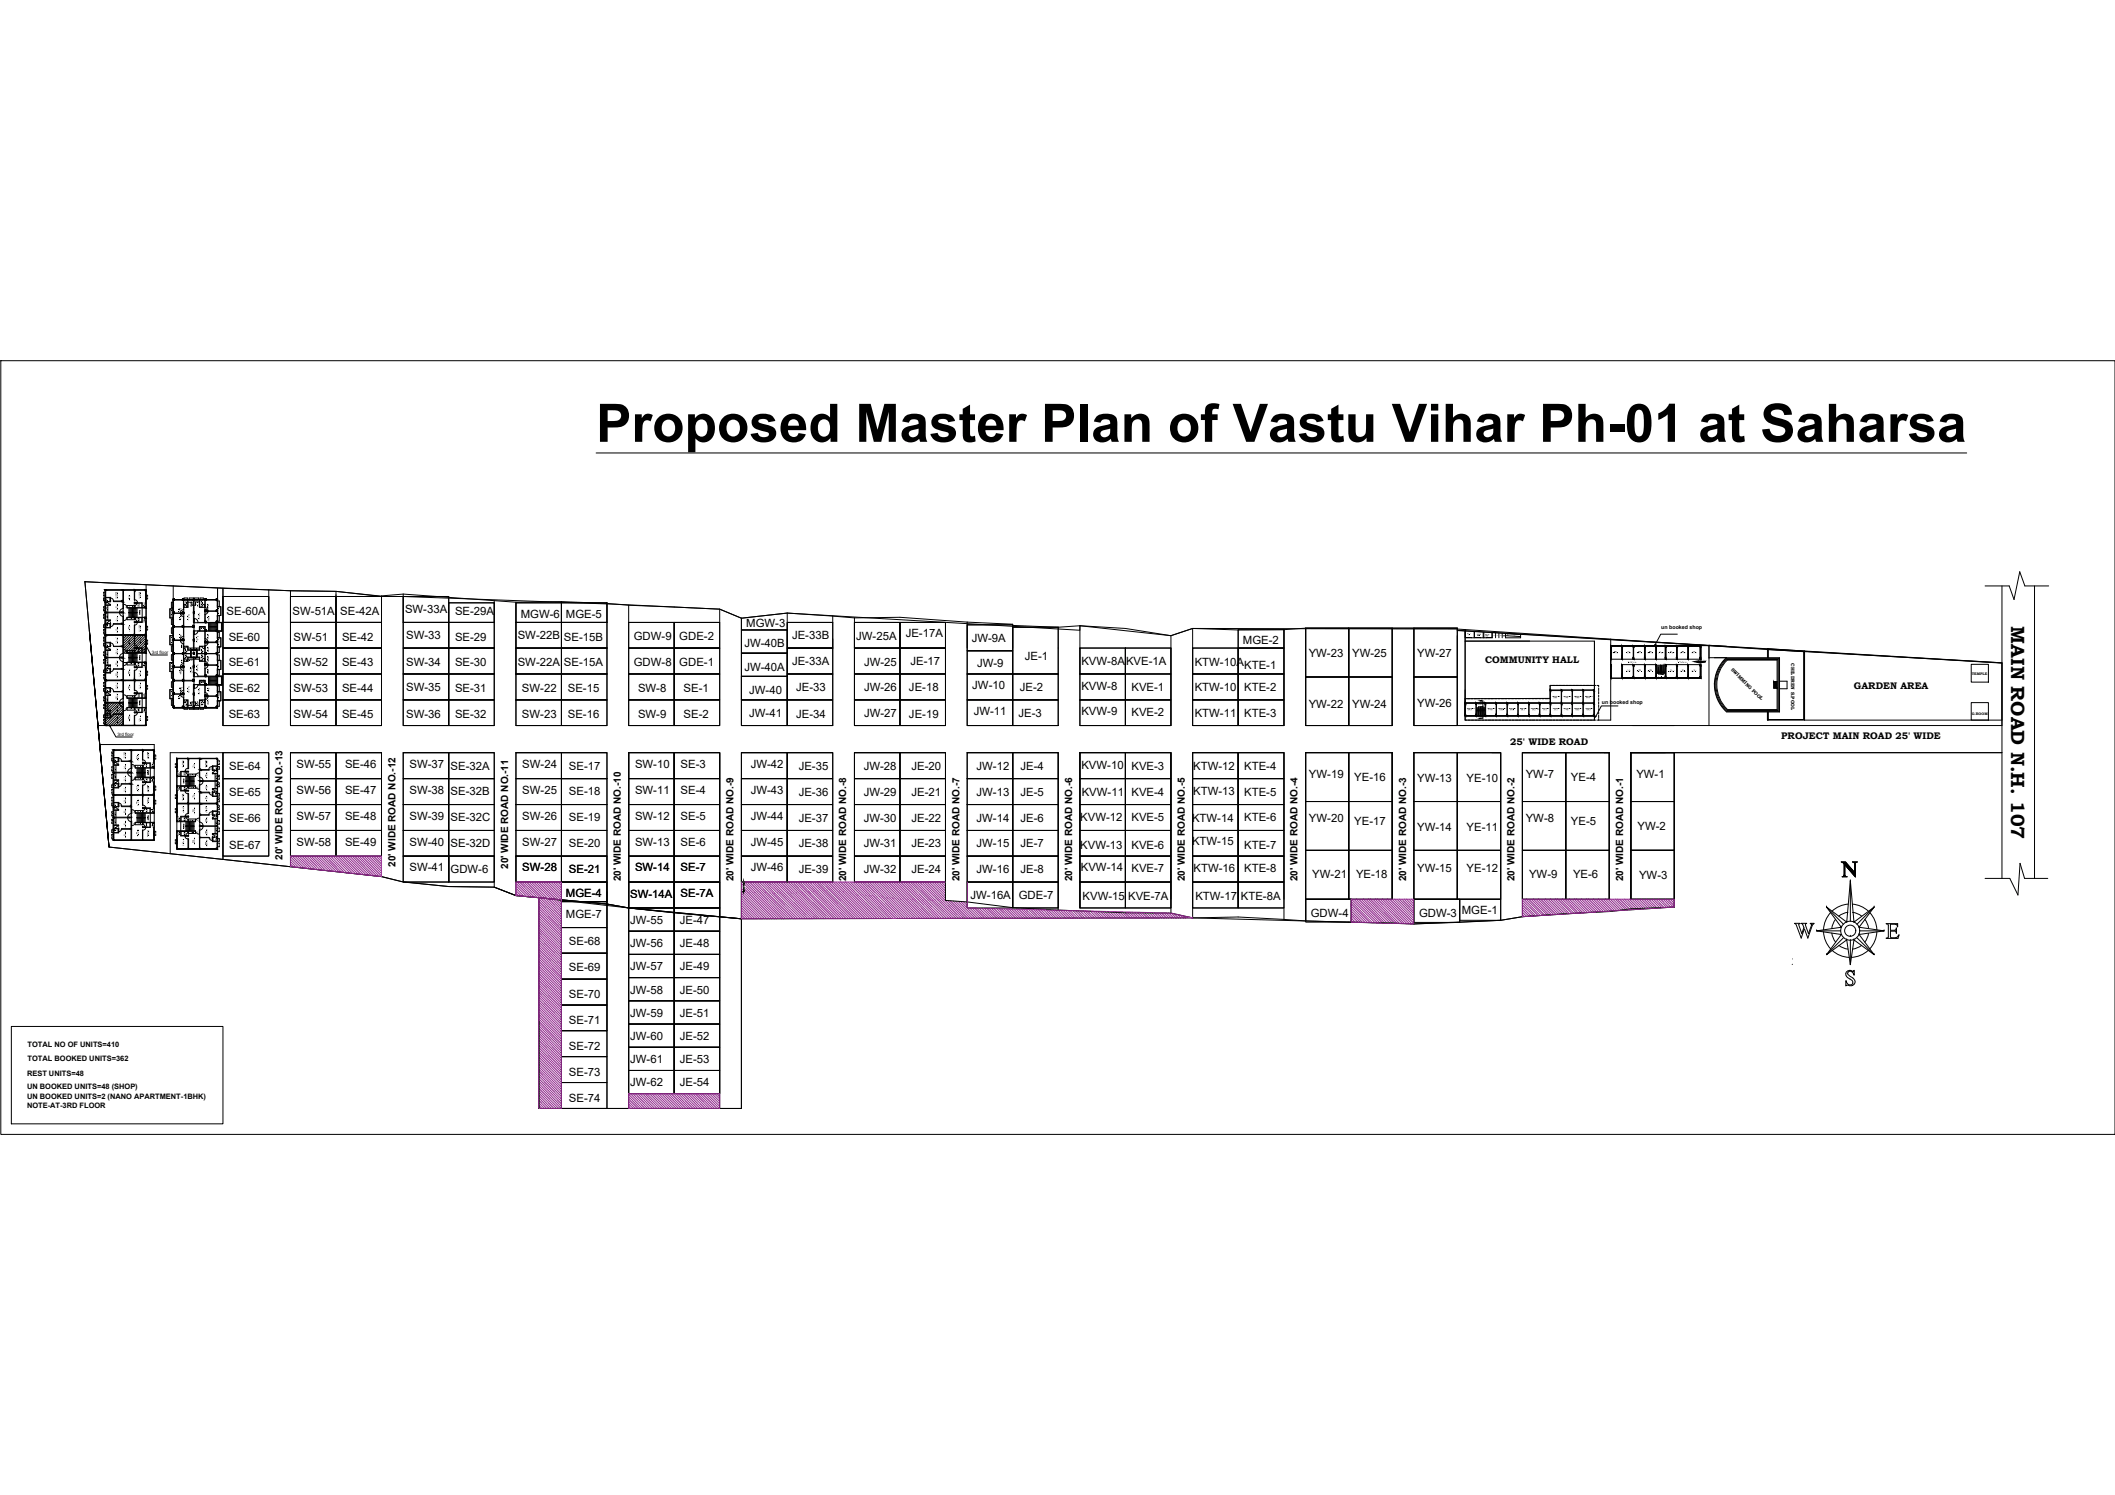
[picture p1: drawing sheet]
<svg xmlns="http://www.w3.org/2000/svg" width="297mm" height="210mm" viewBox="0 0 297 210" stroke-linecap="round" stroke-linejoin="round" font-family="sans-serif">
<defs><g id="words">
<text font-size="7.4" x="83.7" y="62">Proposed Master Plan of Vastu Vihar Ph-01 at Saharsa</text>
<g font-size="5.3">
<text x="257.9" y="124.2">N</text>
<text x="251.2" y="133">W</text>
<text x="263.9" y="133">E</text>
</g>
<text font-size="2.7" x="282.4" y="87.9" transform="rotate(90 282.4 87.9)">MAIN ROAD N.H. 107</text>
<g font-size="1.6">
<text x="31.8" y="86.3">SE-60A</text>
<text x="32.1" y="89.9">SE-60</text>
<text x="41.1" y="86.3">SW-51A</text>
<text x="41.2" y="89.9">SW-51</text>
<text x="47.8" y="86.3">SE-42A</text>
<text x="48" y="89.9">SE-42</text>
<text x="56.9" y="86.1">SW-33A</text>
<text x="57.1" y="89.7">SW-33</text>
<text x="63.9" y="89.9">SE-29</text>
<text x="63.9" y="86.3">SE-29A</text>
<text x="72.7" y="89.7">SW-22B</text>
<text x="73.1" y="86.8">MGW-6</text>
<text x="79.2" y="89.9">SE-15B</text>
<text x="79.5" y="86.8">MGE-5</text>
<text x="89" y="89.8">GDW-9</text>
<text x="95.4" y="89.8">GDE-2</text>
<text x="104.8" y="88">MGW-3</text>
<text x="111.2" y="89.7">JE-33B</text>
<text x="120.3" y="89.8">JW-25A</text>
<text x="127.2" y="89.5">JE-17A</text>
<text x="32.1" y="93.6">SE-61</text>
<text x="41.2" y="93.6">SW-52</text>
<text x="48" y="93.6">SE-43</text>
<text x="57.1" y="93.5">SW-34</text>
<text x="63.9" y="93.6">SE-30</text>
<text x="72.7" y="93.6">SW-22A</text>
<text x="79.2" y="93.6">SE-15A</text>
<text x="89" y="93.5">GDW-8</text>
<text x="95.4" y="93.5">GDE-1</text>
<text x="104.5" y="94.2">JW-40A</text>
<text x="104.5" y="90.9">JW-40B</text>
<text x="111.2" y="93.4">JE-33A</text>
<text x="121.4" y="93.5">JW-25</text>
<text x="127.9" y="93.4">JE-17</text>
<text x="136.5" y="90.1">JW-9A</text>
<text x="137.2" y="93.7">JW-9</text>
<text x="143.9" y="92.6">JE-1</text>
<text x="151.9" y="93.3">KVW-8A</text>
<text x="158.1" y="93.4">KVE-1A</text>
<text x="167.8" y="93.4">KTW-10A</text>
<text x="174.6" y="90.4">MGE-2</text>
<text x="174.7" y="93.9">KTE-1</text>
<text x="183.8" y="92.2">YW-23</text>
<text x="189.9" y="92.2">YW-25</text>
<text x="199" y="92.2">YW-27</text>
<text x="32.1" y="100.8">SE-63</text>
<text x="32.1" y="97.2">SE-62</text>
<text x="41.2" y="100.8">SW-54</text>
<text x="41.2" y="97.2">SW-53</text>
<text x="48" y="100.8">SE-45</text>
<text x="48" y="97.2">SE-44</text>
<text x="57.1" y="97.1">SW-35</text>
<text x="57.1" y="100.9">SW-36</text>
<text x="63.9" y="100.8">SE-32</text>
<text x="63.9" y="97.2">SE-31</text>
<text x="73.3" y="100.8">SW-23</text>
<text x="73.3" y="97.2">SW-22</text>
<text x="79.7" y="100.8">SE-16</text>
<text x="79.7" y="97.2">SE-15</text>
<text x="89.6" y="100.8">SW-9</text>
<text x="89.6" y="97.2">SW-8</text>
<text x="96" y="100.8">SE-2</text>
<text x="96" y="97.2">SE-1</text>
<text x="105.2" y="100.7">JW-41</text>
<text x="105.2" y="97.5">JW-40</text>
<text x="111.8" y="100.8">JE-34</text>
<text x="111.8" y="97">JE-33</text>
<text x="121.4" y="97.1">JW-26</text>
<text x="121.4" y="100.7">JW-27</text>
<text x="127.7" y="100.8">JE-19</text>
<text x="127.7" y="97">JE-18</text>
<text x="136.6" y="96.7">JW-10</text>
<text x="136.8" y="100.4">JW-11</text>
<text x="143" y="100.7">JE-3</text>
<text x="143.2" y="97">JE-2</text>
<text x="151.9" y="100.4">KVW-9</text>
<text x="151.9" y="96.9">KVW-8</text>
<text x="158.9" y="100.5">KVE-2</text>
<text x="158.9" y="97">KVE-1</text>
<text x="167.8" y="97.1">KTW-10</text>
<text x="167.8" y="100.6">KTW-11</text>
<text x="174.7" y="97.1">KTE-2</text>
<text x="174.7" y="100.6">KTE-3</text>
<text x="183.8" y="99.5">YW-22</text>
<text x="189.9" y="99.5">YW-24</text>
<text x="199" y="99.2">YW-26</text>
<text x="41.6" y="107.8">SW-55</text>
<text x="48.5" y="107.9">SE-46</text>
<text x="57.5" y="107.8">SW-37</text>
<text x="73.3" y="107.8">SW-24</text>
<text x="89.2" y="107.8">SW-10</text>
<text x="95.6" y="107.8">SE-3</text>
<text x="105.4" y="107.8">JW-42</text>
<text x="32.2" y="108.1">SE-64</text>
<text x="32.2" y="111.8">SE-65</text>
<text x="41.6" y="111.4">SW-56</text>
<text x="48.5" y="111.5">SE-47</text>
<text x="57.5" y="111.4">SW-38</text>
<text x="63.3" y="108">SE-32A</text>
<text x="63.3" y="111.7">SE-32B</text>
<text x="73.3" y="111.4">SW-25</text>
<text x="79.9" y="108">SE-17</text>
<text x="79.9" y="111.7">SE-18</text>
<text x="89.2" y="111.4">SW-11</text>
<text x="95.6" y="111.4">SE-4</text>
<text x="105.4" y="111.4">JW-43</text>
<text x="112.2" y="108.1">JE-35</text>
<text x="112.2" y="111.7">JE-36</text>
<text x="121.3" y="108.1">JW-28</text>
<text x="121.3" y="111.7">JW-29</text>
<text x="128" y="108.1">JE-20</text>
<text x="128" y="111.7">JE-21</text>
<text x="137.1" y="108.1">JW-12</text>
<text x="137.1" y="111.7">JW-13</text>
<text x="143.3" y="111.7">JE-5</text>
<text x="143.3" y="108.1">JE-4</text>
<text x="151.9" y="108">KVW-10</text>
<text x="151.9" y="111.8">KVW-11</text>
<text x="158.9" y="108.2">KVE-3</text>
<text x="158.9" y="111.8">KVE-4</text>
<text x="167.6" y="108.2">KTW-12</text>
<text x="167.6" y="111.7">KTW-13</text>
<text x="174.7" y="108.1">KTE-4</text>
<text x="174.7" y="111.8">KTE-5</text>
<text x="183.8" y="109.3">YW-19</text>
<text x="190.2" y="109.7">YE-16</text>
<text x="199" y="109.7">YW-13</text>
<text x="206" y="109.7">YE-10</text>
<text x="214.3" y="109.3">YW-7</text>
<text x="220.6" y="109.7">YE-4</text>
<text x="229.8" y="109.3">YW-1</text>
<text x="32.2" y="119.1">SE-67</text>
<text x="32.2" y="115.4">SE-66</text>
<text x="41.6" y="115.1">SW-57</text>
<text x="41.6" y="118.7">SW-58</text>
<text x="48.5" y="115.2">SE-48</text>
<text x="48.5" y="118.8">SE-49</text>
<text x="57.5" y="115.1">SW-39</text>
<text x="57.5" y="118.7">SW-40</text>
<text x="63.3" y="115.3">SE-32C</text>
<text x="63.3" y="118.9">SE-32D</text>
<text x="73.3" y="115.1">SW-26</text>
<text x="73.3" y="118.7">SW-27</text>
<text x="79.9" y="115.3">SE-19</text>
<text x="79.9" y="118.9">SE-20</text>
<text x="89.2" y="118.7">SW-13</text>
<text x="89.2" y="115.1">SW-12</text>
<text x="95.6" y="115.1">SE-5</text>
<text x="95.6" y="118.7">SE-6</text>
<text x="105.4" y="115.1">JW-44</text>
<text x="105.4" y="118.7">JW-45</text>
<text x="112.2" y="115.4">JE-37</text>
<text x="112.2" y="119">JE-38</text>
<text x="121.3" y="115.4">JW-30</text>
<text x="121.3" y="119">JW-31</text>
<text x="128" y="115.4">JE-22</text>
<text x="128" y="119">JE-23</text>
<text x="137.1" y="115.4">JW-14</text>
<text x="137.1" y="119">JW-15</text>
<text x="143.3" y="119">JE-7</text>
<text x="143.3" y="115.4">JE-6</text>
<text x="151.7" y="115.2">KVW-12</text>
<text x="151.7" y="119.3">KVW-13</text>
<text x="158.9" y="115.3">KVE-5</text>
<text x="158.9" y="119.2">KVE-6</text>
<text x="167.4" y="115.4">KTW-14</text>
<text x="167.4" y="118.6">KTW-15</text>
<text x="174.7" y="115.3">KTE-6</text>
<text x="174.7" y="119.2">KTE-7</text>
<text x="183.8" y="115.4">YW-20</text>
<text x="190.2" y="115.8">YE-17</text>
<text x="199" y="116.7">YW-14</text>
<text x="206" y="116.7">YE-11</text>
<text x="214.3" y="115.4">YW-8</text>
<text x="220.6" y="115.8">YE-5</text>
<text x="230" y="116.5">YW-2</text>
<text x="57.5" y="122.4">SW-41</text>
<text x="63.3" y="122.6">GDW-6</text>
<text x="73.3" y="122.4">SW-28</text>
<text x="79.5" y="126">MGE-4</text>
<text x="79.9" y="122.6">SE-21</text>
<text x="89.2" y="122.4">SW-14</text>
<text x="95.6" y="122.4">SE-7</text>
<text x="95.6" y="126">SE-7A</text>
<text x="105.4" y="122.4">JW-46</text>
<text x="112.2" y="122.6">JE-39</text>
<text x="121.3" y="122.6">JW-32</text>
<text x="128" y="122.6">JE-24</text>
<text x="137.1" y="122.6">JW-16</text>
<text x="143.3" y="122.6">JE-8</text>
<text x="151.8" y="122.4">KVW-14</text>
<text x="158.9" y="122.4">KVE-7</text>
<text x="167.6" y="122.4">KTW-16</text>
<text x="174.7" y="122.4">KTE-8</text>
<text x="184.3" y="123.2">YW-21</text>
<text x="190.4" y="123.3">YE-18</text>
<text x="199" y="122.5">YW-15</text>
<text x="206" y="122.5">YE-12</text>
<text x="214.7" y="123.2">YW-9</text>
<text x="220.9" y="123.3">YE-6</text>
<text x="230.2" y="123.4">YW-3</text>
<text x="79.5" y="128.9">MGE-7</text>
<text x="88.5" y="126">SW-14A</text>
<text x="88.5" y="129.7">JW-55</text>
<text x="95.5" y="129.7">JE-47</text>
<text x="136.3" y="126.3">JW-16A</text>
<text x="143.1" y="126.3">GDE-7</text>
<text x="152" y="126.4">KVW-15</text>
<text x="158.4" y="126.4">KVE-7A</text>
<text x="167.9" y="126.4">KTW-17</text>
<text x="174.3" y="126.4">KTE-8A</text>
<text x="184.1" y="128.7">GDW-4</text>
<text x="199.3" y="128.7">GDW-3</text>
<text x="205.3" y="128.4">MGE-1</text>
<text x="79.9" y="132.7">SE-68</text>
<text x="79.9" y="136.3">SE-69</text>
<text x="88.5" y="133">JW-56</text>
<text x="88.5" y="136.2">JW-57</text>
<text x="95.5" y="133">JE-48</text>
<text x="95.5" y="136.2">JE-49</text>
<text x="79.9" y="140.1">SE-70</text>
<text x="79.9" y="143.8">SE-71</text>
<text x="88.5" y="139.5">JW-58</text>
<text x="88.5" y="142.8">JW-59</text>
<text x="95.5" y="139.5">JE-50</text>
<text x="95.5" y="142.8">JE-51</text>
<text x="79.9" y="147.4">SE-72</text>
<text x="88.5" y="146">JW-60</text>
<text x="88.5" y="149.3">JW-61</text>
<text x="95.5" y="146">JE-52</text>
<text x="95.5" y="149.3">JE-53</text>
<text x="79.9" y="151">SE-73</text>
<text x="79.9" y="154.7">SE-74</text>
<text x="88.5" y="152.5">JW-62</text>
<text x="95.5" y="152.5">JE-54</text>
</g>
<g font-size="1.4">
<text x="39.7" y="120.7" transform="rotate(-90 39.7 120.7)">20' WIDE ROAD NO.-13</text>
<text x="55.5" y="121.7" transform="rotate(-90 55.5 121.7)">20' WIDE ROAD NO.-12</text>
<text x="71.4" y="122" transform="rotate(-90 71.4 122)">20' WIDE ROAD NO.-11</text>
<text x="87.2" y="123.8" transform="rotate(-90 87.2 123.8)">20' WIDE ROAD NO.-10</text>
<text x="103" y="123.8" transform="rotate(-90 103 123.8)">20' WIDE ROAD NO.-9</text>
<text x="118.9" y="123.8" transform="rotate(-90 118.9 123.8)">20' WIDE ROAD NO.-8</text>
<text x="134.7" y="123.8" transform="rotate(-90 134.7 123.8)">20' WIDE ROAD NO.-7</text>
<text x="150.6" y="123.8" transform="rotate(-90 150.6 123.8)">20' WIDE ROAD NO.-6</text>
<text x="166.4" y="123.8" transform="rotate(-90 166.4 123.8)">20' WIDE ROAD NO.-5</text>
<text x="182.2" y="123.8" transform="rotate(-90 182.2 123.8)">20' WIDE ROAD NO.-4</text>
<text x="197.5" y="123.8" transform="rotate(-90 197.5 123.8)">20' WIDE ROAD NO.-3</text>
<text x="212.7" y="123.8" transform="rotate(-90 212.7 123.8)">20' WIDE ROAD NO.-2</text>
<text x="228" y="123.8" transform="rotate(-90 228 123.8)">20' WIDE ROAD NO.-1</text>
</g>
<g font-size="1.3">
<text x="208.6" y="93">COMMUNITY HALL</text>
<text x="260.4" y="96.7">GARDEN AREA</text>
<text x="212.1" y="104.7">25' WIDE ROAD</text>
<text x="250.2" y="103.7">PROJECT MAIN ROAD 25' WIDE</text>
</g>
<g font-size="1">
<text x="3.9" y="147">TOTAL NO OF UNITS=410</text>
<text x="3.9" y="148.9">TOTAL BOOKED UNITS=362</text>
<text x="3.8" y="151.1">REST UNITS=48</text>
<text x="3.8" y="152.8">UN BOOKED UNITS=48 (SHOP)</text>
<text x="3.8" y="154.2">UN BOOKED UNITS=2 (NANO APARTMENT-1BHK)</text>
<text x="3.8" y="155.5">NOTE-AT-3RD FLOOR</text>
</g>
<g font-size=".7">
<text x="233.3" y="88.3">un booked shop</text>
<text x="243.1" y="94.1" transform="rotate(45 243.1 94.1)">SWIMMING POOL</text>
<text x="251.6" y="93.1" transform="rotate(90 251.6 93.1)">CHILDREN S.POOL</text>
<text x="225" y="98.8">un booked shop</text>
</g>
<g font-size=".6">
<text x="21.3" y="91.8">3rd floor</text>
<text x="16.5" y="103.3">3rd floor</text>
</g>
<g font-size=".5">
<text x="276.9" y="94.8">TEMPLE</text>
<text x="276.9" y="100.4">G.ROOM</text>
</g>
<text font-size=".3" x="104.6" y="124.6" transform="rotate(-90 104.6 124.6)">9'</text>
<text font-size=".2" x="238.7" y="92.8">Main Entry</text>
</g></defs>
<!-- layer: WARDROBE -->
<path d="M257.3 133.4a3.7 3.7 0 0 0 2.4 1M258.2 132.7l.7 .4 .6 .2M259.5 128.1l-.6 .2-.7 .3M259.6 126.9a3.7 3.7 0 0 0-2.3 1M260.1 126.9a3.7 3.7 0 0 1 2.3 1M260.2 128.1l.6 .2 .7 .3M261.5 132.7l-.7 .4-.6 .2M261.9 129.1l.3 .5 .2 .7M262.4 133.4a3.7 3.7 0 0 1-2.4 1M262.4 131.1l-.2 .6-.3 .6" fill="none" stroke="#000" stroke-width=".14"/>
<!-- layer: 0 -->
<g fill="none" stroke="#000" stroke-width=".14">
<path d="M14.5 98.2v.2h.3M14.5 92.9v.2h.3M14.5 86.6v.2h.3M14.5 85.5v.2h.3M14.5 91.9v.1h.3M14.5 88.7v.2h.3M14.5 95.1v.1h.3M14.5 99.3v.2l.3-.1M14.5 83.5v.2h.3M14.5 89.8v.2h.3M14.5 96.2v.2h.3M14.8 94.4h.1"/>
<path d="M14.8 98.9h.1M14.8 96.7h.1M14.8 98.6h2.5v3.3h-2.5zM14.8 82.8h5.7v6.3h-3.2v3.9h3.2v8.9h-3.2v-3.2h-2.5zM14.8 97.8h-.3v.3M14.8 85.2h.1M14.8 90h.1M14.8 85.2h-.3v.2M14.8 96.3h.1M14.8 89.5h-.3v.2M14.8 83.6h.1M14.8 83.2h.1"/>
<path d="M14.8 87.7h-.3v.4h.3M14.8 87.8h.1M14.8 88.4h.1M14.8 88.9h.1M14.8 83.2h-.3v.1M14.8 88.4h-.3v.2M14.8 95.8h-.3v.2M14.8 89.5h.1M14.8 95.2h.1M14.8 95.9h.1M14.8 97.9h.1M14.8 83.2v.4v-.4"/>
<path d="M14.8 84v.3v-.3M14.8 85.2v.5v-.5M14.8 86.3v.5v-.5M14.8 87.8v.3v-.3M14.8 88.4v.5v-.5M14.8 89.5v.5v-.5M14.8 90.4v.2v-.2M14.8 91.5v.5v-.5M14.8 92.6v.5v-.5M14.8 94.1v.3v-.3M14.8 94.7v.5v-.5M14.8 95.9v.4v-.4"/>
<path d="M14.8 96.7v.3v-.3M14.8 97.9v.5v-.5M14.8 98.9v.5v-.5M14.8 98.6v.1M14.8 84h-.3v.3h.3M14.8 86.3l-.3-.1v.3M14.8 90.4l-.3-.1v.4l.3-.1M14.8 96.7h-.3v.3h.3M14.8 94.7h-.3v.2M14.8 92.6h-.3v.2M14.8 98.9h-.3v.2M14.8 91.5h-.3v.2"/>
<path d="M14.8 94.1h-.3v.3h.3M14.9 95.6h5.6M15.1 98.6l-.3 .4M15.5 98.6l-.7 .7M15.8 98.6l-1 1.1M16.2 98.6l-1.4 1.4M16.5 98.6l-1.7 1.7M16.8 98.6l-2 2.1M17.1 98.6l-2.3 2.4M17.3 89.2h3.2v2.4l-3.2 .1zM17.3 98.8l-2.5 2.5M17.3 99.1l-2.5 2.6"/>
<path d="M17.3 99.5l-2.4 2.4M17.3 99.8l-2.1 2.1M17.5 89.2l-.2 .1M17.8 89.2l-.5 .5M18.1 89.2l-.8 .8M18.5 89.2l-1.2 1.2M18.8 89.2l-1.5 1.5M19.2 89.2l-1.9 1.8M19.5 89.2l-2.2 2.2M19.8 89.2l-2.5 2.5M20.2 89.2l-2.5 2.5M20.3 90.4l.9 1.6h2.3"/>
<path d="M20.4 94.3h.1M20.4 88h.1M20.4 89.9h.1M20.4 90.4h.1M20.4 88.4h.1M20.4 84h.1M20.4 83.6h.3v.1M20.4 94.8h.1M20.4 96.3h.1M20.5 83.6v.4v-.4M20.5 88v.4v-.4M20.5 89.9v.5v-.5"/>
<path d="M20.5 94.3v.5v-.5M20.5 96.3v.4v-.4M20.5 90.5l-.2-.1 .1 .1M20.5 84.1h.1M20.5 90.4h.1M20.5 96.7h.1M20.5 82.1v17.3M20.5 87.9h.2v.2M20.5 94.2h.2v.3M20.5 96.2h.2v.2M20.5 89.2l-2.5 2.5M20.5 89.5l-2.1 2.2"/>
<path d="M20.5 90.2l-1.4 1.5M20.5 90.6l-1.1 1.1M20.5 90.9l-.7 .7M20.5 91.2l-.4 .4M20.5 91.6h-.1M20.7 90.2v.2h-.2M20.7 94.6v.2h-.2M20.7 90.1v-.2h-.2l-1.8 1.8M20.7 83.9v.2h-.2M20.7 88.3v.1h-.2M20.7 96.6v.1h-.3M24.3 99.3h.2v.1h-.2z"/>
<path d="M24.3 97.4h.2v.1h-.2zM24.3 95.5h.2v.1h-.2zM24.3 91.7h.2v.1h-.2zM24.3 93.6h.2v.1h-.2zM24.3 84.2h.2v.1h-.2zM24.3 86h.2v.2h-.2zM24.3 87.9h.2v.2h-.2zM24.3 89.8h.2v.1h-.2zM24.3 84.2h6.3v15.2h-6.3zM24.3 84.2h6.3v1h.4v1.2h-.4v1h.6v1.2h-.6v.9h.4v1.3h-.4v1.9h.4v1.3h-.4v.9h.6v1.3h-.6v.9h.4v1.3h-.4v1h-6.3v-1.3h-.4v-1.3h.4v-2.5h-.4v-1.3h.4v-2.5h-.4v-1.2h.4v-2.5h-.4v-1.3h.4zM24.3 97.5h.1M24.3 97.4h.1"/>
<path d="M24.3 95.5h.1M24.3 89.9h.1M24.3 88h.1M24.3 95.6h.1M24.3 93.7h.1M24.3 89.8h.1M24.3 86.1h.1M24.3 99.3h.1M24.3 91.8h.1M24.3 84.2h.1M24.3 93.6h.1M24.3 99.4h.1"/>
<path d="M24.3 84.3h.1M24.3 99.4h6.3M24.3 82.3v17.1M24.3 85.5h-.4v1.3h.4M24.3 89.3h-.4v1.2h.4M24.3 93h-.4v1.3h.4M24.3 96.8h-.4v1.3h.4M24.3 86h.1M24.3 86.7l.1 1.2M24.3 90.4l.1 1.4M24.3 93.6l.1 .1M24.3 94.2l.1 1.3"/>
<path d="M24.3 97.3l.1 .1M24.3 98l.1 1.3M24.3 98.4h.1M24.3 98.3h-.2v.7h.2M24.3 84.2h6.3M24.3 85.2h.1M24.3 90.8h.1M24.3 91.4h.1M24.3 84.6h-.2v.7h.2M24.3 90.7h-.2v.8h.2M24.3 96.4h.1M24.3 92.6h.1"/>
<path d="M24.3 88.8h.1M24.3 84.6h.1M24.3 86.9h-.2v.8h.2M24.3 88.2h-.2v.7h.2M24.3 91.9h-.2v.8h.2M24.3 94.5h-.2v.7h.2M24.3 95.7h-.2v.8h.2M24.3 87h.1M24.3 87.6h.1M24.3 88.2h.1M24.3 92h.1M24.3 94.5h.1"/>
<path d="M24.3 95.1h.1M24.3 95.8h.1M24.3 98.9h.1M24.3 86.1l.1 .1M24.4 99.4h.1M24.4 99.3h.1M24.4 91.8h.1M24.4 86.1h.1M24.4 93.6h.1M24.4 84.2h.1M24.4 95.6h.1M24.4 93.7h.1"/>
<path d="M24.4 89.9h.1M24.4 88h.1M24.4 97.4h.1M24.4 89.8h.1M24.4 97.5h.1M24.4 87.9h.1M24.4 84.3h.1M24.4 95.5h.1M24.4 86.2h.1M24.4 84.2l-.1 1.4M24.4 86.1l-.1 .1M24.4 88.1l-.1 1.2"/>
<path d="M24.4 89.9l-.1 .1M24.4 91.8l-.1 1.3M24.4 93.7l-.1 .1M24.4 95.6l-.1 1.3M24.4 97.5l-.1 .1M24.4 89.8l.1 .1M24.5 99.4h.1M24.5 91.8h.1M24.5 84.2h.1M24.5 99.3h.1M24.5 97.4h.1M24.5 95.6h.1"/>
<path d="M24.5 93.7h.1M24.5 93.6h.1M24.5 88.1h.1M24.5 89.9h.1M24.5 88h.1M24.5 86.1h.1M24.5 84.3h.1M24.5 95.5h.1M24.5 87.9h.1M24.5 93.7h1.1M24.5 84.2v.1M24.5 89.8h.1"/>
<path d="M24.5 86.2h.1M24.5 97.5h.1M24.5 99.3h1.1M24.5 97.5h1.1M24.5 97.4h1.1M24.5 95.6h1.1M24.5 95.5h1.1M24.5 91.8h1.1M24.5 84.3h1.1M24.5 86.1h1.1M24.5 88h1.1M24.5 89.9h1.3"/>
<path d="M24.5 89.8h1.3M25.3 97.6h.5M25.3 97.5h.5M25.3 97.4h.5M25.3 93.6h.5M25.3 93.7h.5M25.3 86.2h.5M25.3 90h.5M25.3 89.8h.5M25.3 93.7l.1 .2 .3 .2M25.3 89.9l.1 .2 .3 .3M25.3 97.5l.1 .2 .3 .2"/>
<path d="M25.3 86.1l.1 .2 .3 .2M25.6 99.3h.2v.1h-.2zM25.6 97.4h.2v.1h-.2zM25.6 95.5h.2v.1h-.2zM25.6 91.7h.2v.1h-.2zM25.6 93.6h.2v.1h-.2zM25.6 84.2h.2v.1h-.2zM25.6 86h.2v.2h-.2zM25.6 87.9h.2v.2h-.2zM25.6 89.8h.2v.1h-.2zM25.6 93.7h.1M25.6 86.1h.1"/>
<path d="M25.6 86.2h.1M25.6 89.8h.1M25.6 88h.1M25.6 84.3h.1M25.6 97.5h.1M25.6 97.4h.1M25.6 87.9h.1M25.6 89.9h.1M25.6 99.3h.1M25.6 91.8h.1M25.6 95.6h.1M25.6 95.5h.1"/>
<path d="M25.6 99.4h.1M25.6 84.2h.1M25.7 93.7h.1M25.7 91.8h.1M25.7 84.3h.1M25.7 99.3h.1M25.7 97.5h.1M25.7 95.6h.1M25.7 89.9h.1M25.7 99.4h.1M25.7 97.4h.1M25.7 89.8h.1"/>
<path d="M25.7 88h.1M25.7 86.1h.1M25.7 84.2h.1M25.7 86h.1M25.7 87.9h.1M25.7 86.1v.1M25.7 93.2l-.3 .2-.1 .2h.5M25.7 89.4l-.3 .2-.1 .2M25.7 95.5h.1M25.7 86.2h.1M25.7 93.6h.1M25.7 89.8v.1"/>
<path d="M25.7 95.5v.1M25.7 97l-.3 .2-.1 .2M25.7 85.6l-.3 .2-.1 .2h.5M25.8 99.3h.1M25.8 91.8h.1M25.8 84.3h.1M25.8 89.9h.1M25.8 97.4h.1M25.8 88h.1M25.8 86.1h.1M25.8 97.5h.1M25.8 99.4h.1"/>
<path d="M25.8 95.6h.1M25.8 93.7h.1M25.8 91.7h.1M25.8 89.8h.1M25.8 84.2h.1M25.8 95.5h.1M25.8 93.6h.1M25.8 87.9h.1M25.8 86.2h.1M25.8 84.3v1.3M25.8 88.1v1.3M25.8 91.8v1.4"/>
<path d="M25.8 95.6v1.4M25.8 99.3v.1M25.8 84.3h.6v.9l-.2 .1M25.8 86.6v1.3M25.8 90.4v1.3M25.8 94.2v1.3M25.8 97.9v1.4M25.8 84.3v7.5M25.8 91.8v7.5M25.8 98.3h.6v1h.8v.3h-.6v-.2M25.8 90.7h.6v.5h.8M25.8 95.6h1.2"/>
<path d="M25.8 95.5h1.2M25.8 91.8h1M25.8 88h1.2M25.8 92.4l.2 .1 .2 .2M25.8 84.9h.2l.2 .3M25.9 99.4v.2h.4v-.2M25.9 84.2v-.2h.4v.2M25.9 84.9v.4M25.9 90.7v.4M25.9 92.5v.4M25.9 98.3v.4M25.9 84.2v.1"/>
<path d="M25.9 99.3v.1M25.9 84.2h.3M26.2 98.3l-.2 .3-.2 .1M26.2 90.8l-.2 .2-.2 .1M26.2 90.7v.1M26.2 92.8v.1M26.2 98.3v.1M26.2 90.8h.2v.5h.4v.5M26.2 98.4h.2v.9h-.6M26.2 84.2v.1M26.2 99.3v.1M26.4 91h.8"/>
<path d="M26.4 84.6h.6v.4h.2M26.4 92.6h.8M26.6 84.2v-.2h.6v.3M26.6 84.2v.1M26.6 99.3v.1M26.6 84.2h.5M26.8 91.2h.9v1.1h-.9zM26.8 91.8v.5h-.4v.5h-.2M26.8 91.9h.1M26.8 92.2h.1M26.8 91.7h.1M26.8 91.4h.1"/>
<path d="M26.9 91.2v.1M26.9 92.3h.1M26.9 92.3h.2M27 95.5h.2v.1h-.2zM27 87.9h.2v.2h-.2zM27 87.9h.1M27 95.6h.1M27 88h.1M27 95.5h.1M27.1 95.5h.1M27.1 88h.1M27.1 95.6h.1"/>
<path d="M27.1 87.9h.1M27.1 84.2v.1M27.1 99.3v.1M27.1 91.2v.1M27.1 92.3h.1M27.2 99.2v.2zM27.2 97.4v.2zM27.2 93.5v.2zM27.2 84.2v.2zM27.2 86v.2zM27.2 89.8v.3zM27.2 91.7v.2z"/>
<path d="M27.2 99.3h.1M27.2 91.9h.1M27.2 91.8h.1M27.2 84.3h.1M27.2 95.5h.1M27.2 93.7h.1M27.2 89.9h.1M27.2 97.6h.1M27.2 97.4h.1M27.2 88h.1M27.2 84.2h.1M27.2 99.2h.1"/>
<path d="M27.2 95.6h.1M27.2 93.6h.1M27.2 93.5h.1M27.2 91.7h.1M27.2 90h.1M27.2 87.9h.1M27.2 86.2h.1M27.2 97.5h.1M27.2 86.1h.1M27.2 86h.1M27.2 84.4h.1M27.2 89.8h.1"/>
<path d="M27.2 99.4h.1M27.2 84.4v1.6M27.2 86.2v1.2h3.9v1.2h-3.9v1.2M27.2 90.1v1.2M27.2 92.3v1.2M27.2 93.7v1.3h3.9v1.1h-3.9v1.3M27.2 97.6v1.6M27.2 98.6h-.2v.4h-.6M27.2 84.3h-.8v1h-.6M27.2 92.3h-.8v.6h-.6M27.2 90.1h.1M27.2 91h.8"/>
<path d="M27.2 86.2v3.6M27.2 93.7v3.7M27.2 99.3v.3h.7v-.2M27.2 98.6h.3v.4h.5M27.2 92.3h.8v.6h.8M27.2 92.6h.8M27.2 84.3h.8v1h.8M27.3 94.4l.2 .1 .3 .4M27.3 86.8l.2 .1 .3 .4M27.3 92.3h.3M27.3 86.9v.5M27.3 88.6v.5"/>
<path d="M27.3 91.2v.1M27.3 92.3h.1M27.3 94.5v.5M27.3 96.1v.6M27.3 84.2v.1M27.3 99.3v.1M27.3 84.2h.5M27.6 91.3h-.8v1h.8M27.6 91.8h1.2M27.6 91.9h.1M27.6 92.2h.1M27.6 91.2v1.1"/>
<path d="M27.6 91.7h.1M27.6 91.4h.1M27.6 91.4v.3M27.6 91.9v.3M27.7 91.8v.5h.4v.5h.3v.1M27.8 96.2l-.3 .4-.2 .1M27.8 84.2v.1M27.8 96.1v.1h1M27.8 99.3v.1M27.9 84.2v-.2h-.7v.3M28 84.5h-.5v.5h-.3M28 88.6v-.6h.8v.6"/>
<path d="M28 96.1v-.6h.8v.6M28.1 88.6v-.6h.7v.6M28.1 96.1v-.5h.7v.6M28.1 99.4v.2h.5v-.2M28.1 84.2v-.2h.5v.2M28.2 84.2v.1M28.2 99.3v.1M28.2 84.2h.3M28.2 88h.4zM28.2 95.5v.1l.4-.1v.1zM28.4 90.8l.1 .2 .2 .1M28.4 85.3l-.3-.1v-.9h.7v3.1h-1"/>
<path d="M28.4 90.7l-.3 .1v.5h-.4v.5M28.4 98.3v.1h-.3v.9h.7M28.5 84.2v.1M28.5 99.3v.1M28.7 92.4l-.2 .1-.1 .2M28.7 84.9h-.2l-.1 .3M28.7 98.3v.4l-.2-.1-.1-.3M28.7 84.9v.4M28.7 90.7v.4M28.7 92.5v.4M28.8 99.3h.2v.1h-.2zM28.8 97.7h.2v.1h-.2z"/>
<path d="M28.8 96.1h.2v.1h-.2zM28.8 91.7h.2v.1h-.2zM28.8 93.3h.2v.1h-.2zM28.8 94.9h.2v.1h-.2zM28.8 88.6h-1l-.3 .4-.2 .1M28.8 84.2h.2v.1h-.2zM28.8 85.7h.2v.2h-.2zM28.8 87.3h.2v.1h-.2zM28.8 90.1h.2v.1h-.2zM28.8 88.6h.2v.1h-.2zM28.8 99.4h.1M28.8 99.3h.1"/>
<path d="M28.8 96.2h.1M28.8 95h.1M28.8 91.8h.1M28.8 88.6h.1M28.8 87.3h.1M28.8 84.2h.1M28.8 93.3h.1M28.8 88.7h.1M28.8 97.7h.1M28.8 94.9h.1M28.8 93.4h.1M28.8 90.2h.1"/>
<path d="M28.8 85.8h.1M28.8 94.9h-1v.1M28.8 88.6v3.2M28.8 91.8v3.1M28.8 96.2v3.1M28.8 86.3v1M28.8 90.7v1M28.8 93.9v1M28.8 98.3h-.8v1h-.8M28.8 90.7h-.8v.5h-.8M28.8 97.8h.4M28.8 98.2h.1"/>
<path d="M28.8 97.3h.1M28.8 97.7h.4M28.8 93.3h.4M28.8 92.9h.1M28.8 93.4h.4M28.8 85.3h.1M28.8 85.9h.4M28.8 85.7h.4M28.8 90.3h.4M28.8 90.1h1.6M28.8 90.1h.4M28.8 97.3l.3 .2 .1 .2"/>
<path d="M28.8 92.9l.3 .2 .1 .2M28.8 85.3l.3 .2 .1 .2M28.8 89.7l.3 .2 .1 .2M28.8 90.1h.1M28.8 97.8h.1M28.8 87.4h.1M28.8 84.3h.1M28.8 85.9h.1M28.8 84.3v1M28.8 88.7v1M28.8 91.8v1.1M28.8 96.2v1.1"/>
<path d="M28.8 97.7v.1M28.8 98.2v1.1M28.8 99.3v.1M28.9 96.2h.1M28.9 95h.1M28.9 91.8h.1M28.9 88.6h.1M28.9 87.4h.1M28.9 99.3h.1M28.9 90.1h.1M28.9 87.3h.1M28.9 97.8h.1"/>
<path d="M28.9 94.9h.1M28.9 84.2h.1M28.9 99.4h.1M28.9 97.7h.1M28.9 93.4h.1M28.9 93.3h.1M28.9 90.2h.1M28.9 85.8h.1M28.9 84.3h.1M28.9 88.7h.1M28.9 91.7v.1M28.9 99.3v.1"/>
<path d="M28.9 93.3v.1M28.9 85.7h.1M28.9 96.1h.1M28.9 85.9h.1M28.9 99.3h1.5M28.9 91.8h1.5M28.9 94.9v.1M29 94.9h.1M29 87.4h.1M29 84.2h.1M29 84.3h.1M29 88.6h.1"/>
<path d="M29 91.8h.1M29 99.3h.1M29 99.4h.1M29 97.8h.1M29 85.7h.1M29 96.2h.1M29 93.4h.1M29 85.8h.1M29 91.8h1.4M29 96.2h1.4M29 97.8h1.4M29 97.7h1.4"/>
<path d="M29 94.9h1.4M29 93.4h1.4M29 84.3h1.4M29 87.4h1.4M29 85.8h1.4M29 88.6h1.4M29 90.2h1.4M29.2 97.8l-.1 .2-.3 .2M29.2 93.4l-.1 .2-.3 .2M29.2 85.8l-.1 .2-.3 .2M29.2 90.2l-.1 .2-.3 .2M29.3 95.6h1.3"/>
<path d="M29.3 95.5h1.3M29.3 87.4v1.2M29.3 95v1.1M29.3 88h1.3M29.4 87.4v.6M29.4 88v.6M29.4 95v.5M29.4 95.6v.5M29.5 87.4v.6M29.5 88v.6M29.5 95v.5M29.5 95.6v.5"/>
<path d="M29.7 87.4v.6M29.7 88v.6M29.7 95v.5M29.7 95.6v.5M29.8 87.4v.6M29.8 88v.6M29.8 95v.5M29.8 95.6v.5M29.9 87.4v.6M29.9 88v.6M29.9 95v.5M29.9 95.6v.5"/>
<path d="M30 87.4v.6M30 88v.6M30 95v.5M30 95.6v.5M30.2 87.4v.6M30.2 88v.6M30.2 95v.5M30.2 95.6v.5M30.3 87.4v.6M30.3 88v.6M30.3 95v.5M30.3 95.6v.5"/>
<path d="M30.4 99.3h.2v.1h-.2zM30.4 97.7h.2v.1h-.2zM30.4 96.1h.2v.1h-.2zM30.4 91.7h.2v.1h-.2zM30.4 93.3h.2v.1h-.2zM30.4 94.9h.2v.1h-.2zM30.4 84.2h.2v.1h-.2zM30.4 85.7h.2v.2h-.2zM30.4 87.3h.2v.1h-.2zM30.4 90.1h.2v.1h-.2zM30.4 88.6h.2v.1h-.2zM30.4 99.3h.1"/>
<path d="M30.4 88.6h.1M30.4 87.4h.1M30.4 87.3h.1M30.4 84.2h.1M30.4 94.9h.1M30.4 91.8h.1M30.4 90.2h.1M30.4 85.8h.1M30.4 96.2h.1M30.4 90.1h.1M30.4 88.7h.1M30.4 84.3h.1"/>
<path d="M30.4 97.8h.1M30.4 97.7h.1M30.4 95h.1M30.4 99.4h.1M30.4 94.9v.1M30.4 87.4v.6M30.4 88v.6M30.4 95v.5M30.4 95.6v.5M30.5 99.3h.1M30.5 96.2h.1M30.5 94.9h.1"/>
<path d="M30.5 91.8h.1M30.5 88.7h.1M30.5 88.6h.1M30.5 87.4h.1M30.5 84.3h.1M30.5 84.2h.1M30.5 91.7h.1M30.5 87.3h.1M30.5 97.8h.1M30.5 97.7h.1M30.5 90.2h.1M30.5 90.1h.1"/>
<path d="M30.5 85.8h.1M30.5 95h.1M30.5 96.1h.1M30.5 99.4h.1M30.5 87.3v.1M30.5 91.7v.1M30.5 90.1v.1M30.5 85.9h.1M30.5 84.3l.1 1M30.5 88.7l.1 .9M30.5 90.2l.1 .1M30.5 91.8l.1 1"/>
<path d="M30.5 93.4l.1 .1M30.5 96.2l.1 1M30.5 99.1h.1M30.5 98.5h.1M30.5 97h.1M30.5 96.4h.1M30.5 94.7h.1M30.5 94.1h.1M30.5 92.6h.1M30.5 92h.1M30.5 91.6h.1M30.5 90.9h.1"/>
<path d="M30.5 89.5h.1M30.5 88.8h.1M30.5 87.1h.1M30.5 86.5h.1M30.5 85.1h.1M30.5 84.5h.1M30.6 99.3h.1M30.6 96.2h.1M30.6 94.9h.1M30.6 91.8h.1M30.6 88.7h.1M30.6 87.4h.1"/>
<path d="M30.6 84.3h.1M30.6 90.2h.1M30.6 96.1h.1M30.6 97.8h.1M30.6 84.2h.1M30.6 97.7h.1M30.6 90.1h.1M30.6 88.6h.1M30.6 85.8h.1M30.6 95h.1M30.6 91.7h.1M30.6 87.3h.1"/>
<path d="M30.6 82.6v16.8M30.6 85.7h-.1M30.6 86.4l-.1 .9M30.6 90.1h-.1M30.6 90.7l-.1 1M30.6 93.3h-.1M30.6 93.9l-.1 1M30.6 97.6l-.1 .1M30.6 98.3l-.1 1M30.6 84.4h.2v.7h-.2M30.6 86.5h.2v.7h-.2M30.6 88.8h.2v.7"/>
<path d="M30.6 90.9h.2v.7h-.2M30.6 92h.2v.7M30.6 94h.2v.8h-.2M30.6 96.3h.2v.8h-.2M30.6 85.2h.4v1.2h-.4M30.6 89.5h.4v1.3h-.4M30.6 92.7h.4v1.3h-.4M30.6 97.1h.4v1.3h-.4M30.6 94.9h.6v1.3h-.6M30.6 87.4h.6v1.2h-.7M30.8 98.4v.8h-.2M31.3 94.6h6.4v3.7h-6.4z"/>
<path d="M31.3 98.3h6.4v3.6h-6.4zM31.3 91h6.4v3.6h-6.4zM31.3 87.4h6.4v3.6h-6.4zM31.3 83.7h6.4v3.7h-6.4zM31.3 82.6v19.3h6.4M31.3 91h6.4M31.3 82.6l6.4 .2M31.3 82.6l-19.4-.9 3.4 37.2 38.3 4.2M37.7 82.8v4.6M37.7 82.8l3.1 .1M40.8 94.6h6.4v3.7h-6.4zM40.8 98.3h6.4v3.6h-6.4z"/>
<path d="M40.8 91h6.4v3.6h-6.4zM40.8 87.4h6.4v3.6h-6.4zM40.8 83.7h6.4v3.7h-6.4zM40.8 82.9v4.5M40.8 82.9l6.4 .1M47.2 94.6h6.4v3.7h-6.4zM47.2 98.3h6.4v3.6h-6.4zM47.2 91h6.4v3.6h-6.4zM47.2 87.4h6.4v3.6h-6.4zM47.2 83.7h6.4v3.7h-6.4zM47.2 91h6.4M47.2 83v4.4"/>
<path d="M47.2 83l6.4 .7M56.6 94.6h6.4v3.7h-6.4zM56.6 98.3h6.4v3.6h-6.4zM56.6 91h6.4v3.6h-6.4zM56.6 87.4h6.4v3.6h-6.4zM56.6 83.7h6.4v3.7h-6.4zM56.6 83.4v4M56.6 83.4l15.9 1.2M56.6 83.4l-3 .3M63 94.6h6.4v3.7h-6.4zM63 98.3h6.4v3.6h-6.4zM63 91h6.4v3.6h-6.4z"/>
<path d="M63 87.4h6.4v3.6h-6.4zM63 84.6h6.4v2.8h-6.4zM63 91h6.4M69.4 84.3v3.1M85.2 84.7l3.1 .3M183.4 88.2h21.3v.3l76.5 4.6M198.6 88.2h6.1v6.9h-6.1zM198.6 95.1h6.1v6.8h-6.1zM204.7 88.5l76.5 4.6M205.8 90h18.1v10.5h-18.1zM205.8 98.7h.1v.2h-.1zM205.8 98.1h11.9v-1.9h6.2v4.9h-18.1z"/>
<path d="M205.8 98.1h.1M205.8 90h9M205.8 88.6v12.5h.2M205.8 98.7h18M205.8 88.5h.1M205.8 88.6v.9h.9M205.8 98.9v1.4M206.1 98.1h.3M206.6 98.1h.3M207 98.1h.4M207 88.7v.8M207.1 88.7v.8h.8"/>
<path d="M207.2 98.7h.1v.2h-.1zM207.3 98.9v1.4M207.3 99.4h1.3M207.3 99.9h.6M207.3 99.8h.6M207.3 99.6h.6M207.3 98.7v1.8M207.3 99.5h.6M207.5 98.1h.3M207.9 99.4l.1 1.1zM207.9 99.4v1.1M208 99.4h.1"/>
<path d="M208 99.9h.6M208 99.8h.6M208 99.6h.6M208 99.5h.6M208 99.4v1.1M208 98.1h.3M208.1 98.4h.2v2.5h-.3M208.3 88.8v.7M208.4 88.8v.7M208.5 98.1h.3M208.6 98.7v.2zM208.6 98.7v1.8"/>
<path d="M208.6 98.9v1.4M208.9 98.1h.4M209.4 98.1h.3M209.5 88.8v.7h-.7M209.6 88.8v.7h-3.8M209.9 98.1h.3M210 88.9v.6M210.1 98.7h.1v.2h-.1zM210.1 98.9v1.4M210.2 98.7v1.8M210.4 98.1h.3M210.5 88.9v.6"/>
<path d="M210.8 98.1h.4M211 88.9v.6M211.3 98.1h.4M211.4 89l2.2 .1v.4h-2.2zM211.4 89.3l2.2 .1M211.7 98.7v.2zM211.7 98.7v1.8M211.7 98.9v1.4M211.8 98.1h.3M212.3 98.1h.3M212.8 98.1h.3M213.1 98.7h.1v.2h-.1z"/>
<path d="M213.2 98.9v1.4M213.2 98.1h.4M213.2 98.7v1.8M213.7 98.1h.3M214.2 98.1h.3M214.7 98.1h.3M214.7 98.7h.1v.2h-.1zM214.7 98.7v1.8M214.7 98.9v1.4M215.1 98.1h.4M215.6 98.1h.3M216.1 98.1h.3"/>
<path d="M216.2 98.7h.1v.2h-.1zM216.2 98.9v1.4M216.3 98.7v1.8M216.6 98.1h.3M217 98.1h.4M217.5 98.1h.2M217.7 98.7h.1v.2h-.1zM217.7 96.9h.1v.1h-.1zM217.7 96.6v.3M217.7 97v1.7M217.7 98.9v1.4M217.8 97h1.5"/>
<path d="M217.8 96.9h1.5v3.6M217.9 96.2h-.2v.3M218 96.2h.3M218.5 96.2h.3M219 96.2h.3M219.3 98.7h.1v.2h-.1zM219.3 96.9h.1v.1h-.1zM219.3 97v1.7M219.3 98.9v1.4M219.4 96.9h1.4M219.4 96.2h.4M219.9 96.2h.3"/>
<path d="M220.4 96.2h.3M220.8 98.7v.2zM220.8 96.9v.1zM220.8 97v1.7M220.8 98.9v1.4M220.8 96.9h1.5M220.9 96.2h.3M221.3 96.2h.4M221.9 96.2h.3M222.3 98.7h.1v.2h-.1zM222.3 96.9h.1v.1h-.1zM222.3 96.2h.3"/>
<path d="M222.4 97v1.7M222.4 98.9v1.4M222.4 96.9h1.4M222.8 96.2h.3M223.3 96.2h.3M223.8 96.2h.3M223.8 98.7h.1v.2h-.1zM223.8 96.9h.1v.1h-.1zM223.8 97v1.7h-18M223.8 98.9v1.4M223.9 90v11.1M224.3 96.2h.2v.2"/>
<path d="M224.5 96.6v.4M224.5 97.1v.3M224.5 97.6v.3M224.5 98.1v.3M224.5 98.5v.4M224.5 99v.3M224.5 99.5v.3M224.5 100v.3M226.2 95.1h.1v.1h-.1zM226.2 93.3h.1v.2h-.1zM226.2 92.4h.1v.2h-.1zM226.2 90.6h.1v.2h-.1z"/>
<path d="M226.2 93.5v.1M226.2 90.6h12.7v4.6h-12.7zM226.2 90.6h13.8M226.2 89.7v11.4h-1.9M226.3 95.1h.1M226.3 92.4h.1M226.3 91l-.1 .1M226.3 91.2l-.1 .1M226.3 91h-.1M226.3 91.9l-.1 .1M226.3 92.2l-.1 .1M226.3 91.9h-.1"/>
<path d="M226.3 92.1l-.1 .1M226.3 94.6l-.1 .1M226.3 94.8l-.1 .1M226.3 93.7h-.1M226.3 94.8h-.1M226.3 93.3v1.8M226.3 93.6h-.1M226.3 93.7l-.1 .1M226.3 93.8h-.1M226.3 93.8l-.1 .1M226.3 93.9l-.1 .1M226.3 94h-.1"/>
<path d="M226.3 94l-.1 .1M226.3 94.1l-.1 .1M226.3 94.2h-.1M226.3 94.2l-.1 .1M226.3 94.3l-.1 .1M226.3 94.4h-.1M226.3 94.5h-.1M226.3 94.5l-.1 .1M226.3 94.6h-.1M226.3 94.7l-.1 .1M226.3 94.9l-.1 .1M226.3 95l-.1 .1"/>
<path d="M226.3 90.8l-.1 .1M226.3 90.9h-.1M226.3 90.9l-.1 .1M226.3 91.1l-.1 .1M226.3 91.2h-.1M226.3 91.3l-.1 .1M226.3 91.4l-.1 .1M226.3 91.5h-.1M226.3 91.5l-.1 .1M226.3 91.6l-.1 .1M226.3 91.7h-.1M226.3 91.7l-.1 .1"/>
<path d="M226.3 91.8h-.1M226.3 92h-.1M226.3 92l-.1 .1M226.3 92.3h-.1M226.3 92.3l-.1 .1M226.4 90.6l-.1 .1M226.4 90.6v.1M226.5 90.6l-.1 .1M226.6 90.6l-.1 .1M226.6 90.6v.1M226.7 90.6l-.1 .1M226.8 90.6l-.1 .1"/>
<path d="M226.9 90.6l-.1 .1M226.9 90.6v.1M227 90.6l-.1 .1M227 90.6v.1M227.1 90.6v.1M227.2 90.6l-.1 .1M227.2 99.1h-2.3l-.8 1.6M227.2 90.6v.1M227.3 90.6l-.1 .1M227.4 90.6l-.1 .1M227.4 90.6v.1M227.5 90.6l-.1 .1"/>
<path d="M227.6 90.6l-.1 .1M227.7 90.6l-.1 .1M227.7 90.6v.1M227.8 95.1h.1v.1h-.1zM227.8 93.3h.1v.2h-.1zM227.8 92.4h.1v.2h-.1zM227.8 90.6h.1v.2h-.1zM227.8 93.5h.1M227.8 92.5h.1M227.8 90.6l-.1 .1M227.8 90.7v1.9M227.8 90.8v.1"/>
<path d="M227.8 92.5v.1M227.8 95.1v.1M227.9 95.1h.1M227.9 92.4h.1M227.9 90.9l-.1 .1M227.9 91.1l-.1 .1M227.9 91.2l-.1 .1M227.9 91.6l-.1 .1M227.9 91.7l-.1 .1M227.9 91.9l-.1 .1M227.9 92l-.1 .1M227.9 94.8l-.1 .1"/>
<path d="M227.9 93.7l-.1 .1M227.9 90.7v1.9M227.9 93.3v1.8M227.9 93.5l-.1 .1M227.9 93.6h-.1M227.9 93.7h-.1M227.9 93.8h-.1M227.9 93.8l-.1 .1M227.9 93.9l-.1 .1M227.9 94h-.1M227.9 94l-.1 .1M227.9 94.1l-.1 .1"/>
<path d="M227.9 94.2h-.1M227.9 94.2l-.1 .1M227.9 94.3l-.1 .1M227.9 94.4h-.1M227.9 94.5h-.1M227.9 94.5l-.1 .1M227.9 94.6h-.1M227.9 94.6l-.1 .1M227.9 94.7l-.1 .1M227.9 94.8h-.1M227.9 94.9l-.1 .1M227.9 95l-.1 .1"/>
<path d="M227.9 92.2l-.1 .1M227.9 92.3h-.1M227.9 90.9h-.1M227.9 91h-.1M227.9 91l-.1 .1M227.9 91.2h-.1M227.9 91.3l-.1 .1M227.9 91.4l-.1 .1M227.9 91.5h-.1M227.9 91.5l-.1 .1M227.9 91.7h-.1M227.9 91.8h-.1"/>
<path d="M227.9 91.9h-.1M227.9 92h-.1M227.9 92.1l-.1 .1M227.9 92.3l-.1 .1M227.9 90.6v.1M227.9 95.1v.1M228 90.6l-.1 .1M228 95.1l-.1 .1M228 90.6v.1M228 95.1v.1M228.1 90.6l-.1 .1M228.1 95.1l-.1 .1"/>
<path d="M228.2 90.6l-.1 .1M228.2 95.1l-.1 .1M228.2 90.6v.1M228.2 95.1v.1M228.3 90.6l-.1 .1M228.3 95.1l-.1 .1M228.4 90.6l-.1 .1M228.4 95.1l-.1 .1M228.5 90.6l-.1 .1M228.5 95.1l-.1 .1M228.5 90.6v.1M228.5 95.1v.1"/>
<path d="M228.6 90.6l-.1 .1M228.6 95.1l-.1 .1M228.7 90.6l-.1 .1M228.7 95.1l-.1 .1M228.7 90.6v.1M228.7 95.1v.1M228.8 90.6l-.1 .1M228.8 95.1l-.1 .1M228.8 90.6v.1M228.8 95.1v.1M228.9 90.6l-.1 .1M228.9 95.1l-.1 .1"/>
<path d="M229 90.6l-.1 .1M229 95.1l-.1 .1M229.1 90.6l-.1 .1M229.1 95.1l-.1 .1M229.1 90.6v.1M229.1 95.1v.1M229.2 90.6l-.1 .1M229.2 95.1l-.1 .1M229.3 90.6l-.1 .1M229.3 95.1l-.1 .1M229.3 95.1h.2v.1h-.2zM229.3 93.3h.2v.2h-.2z"/>
<path d="M229.3 92.4h.2v.2h-.2zM229.3 90.6h.2v.2h-.2zM229.3 90.6v.1M229.3 90.7h.1M229.3 95.2h.1M229.3 95.1v.1M229.4 93.5v.1M229.4 92.5h.1M229.4 90.7v1.9M229.4 93.3v1.8M229.4 95.1h.1M229.4 92.4h.1"/>
<path d="M229.4 94.1v.1M229.4 94.2v.1M229.4 94.5h.1M229.4 94.6h.1M229.4 94.8h.1M229.4 94.9v.1M229.4 94.8v.1M229.4 93.7h.1M229.4 93.8h.1M229.4 90.8v.1M229.4 91.1v.1M229.4 91.2v.1"/>
<path d="M229.4 91h.1M229.4 91.7v.1M229.4 92.2v.1M229.4 91.9h.1M229.4 92.1v.1M229.4 93.3v1.9M229.4 93.6h.1M229.4 93.7v.1M229.4 93.8v.1M229.4 93.9v.1M229.4 94h.1M229.4 94v.1"/>
<path d="M229.4 94.2h.1M229.4 94.3v.1M229.4 94.4h.1M229.4 94.5v.1M229.4 94.6v.1M229.4 94.7v.1M229.4 95v.1M229.4 91.2h.1M229.4 91.3v.1M229.4 91.5v.1M229.4 90.9h.1M229.4 90.9v.1"/>
<path d="M229.4 91v.1M229.4 91.4v.1M229.4 91.5h.1M229.4 91.6v.1M229.4 91.7h.1M229.4 91.8h.1M229.4 91.9v.1M229.4 92h.1M229.4 92v.1M229.4 92.3h.1M229.4 92.3v.1M229.5 90.6v.1"/>
<path d="M229.5 95.1v.1M229.6 90.6l-.1 .1M229.6 95.1l-.1 .1M229.6 90.6v.1M229.6 95.1v.1M229.7 90.6v.1M229.7 95.1v.1M229.8 90.6l-.1 .1M229.8 95.1l-.1 .1M229.9 90.6l-.1 .1M229.9 95.1l-.1 .1M229.9 95.1v.1"/>
<path d="M229.9 90.6v.1M230 95.1l-.1 .1M230 90.6l-.1 .1M230.1 90.6l-.1 .1M230.1 95.1l-.1 .1M230.2 90.6l-.1 .1M230.2 95.1l-.1 .1M230.2 90.6v.1M230.2 95.1v.1M230.3 90.6l-.1 .1M230.3 95.1l-.1 .1M230.3 90.6v.1"/>
<path d="M230.3 95.1v.1M230.4 90.6l-.1 .1M230.4 95.1l-.1 .1M230.5 95.1l-.1 .1M230.5 90.6l-.1 .1M230.5 95.1v.1M230.5 90.6v.1M230.6 90.6l-.1 .1M230.6 95.1l-.1 .1M230.7 90.6l-.1 .1M230.7 95.1l-.1 .1M230.7 90.6v.1"/>
<path d="M230.7 95.1v.1M230.8 90.6l-.1 .1M230.8 95.1l-.1 .1M230.9 90.6l-.1 .1M230.9 95.1l-.1 .1M231 90.7h.1M231 95.1v.1zM231 93.3v.2zM231 92.4v.2zM231 90.6v.2zM231 93.5h.1M231 92.5h.1"/>
<path d="M231 90.6l-.1 .1M231 90.7v1.9M231 93.3v1.8l-.1 .1M231 95.2h.1M231 92.5v.1M231 95.1v.1M231 90.8v.1M231 95.1h.1M231 92.4h.1M231 94v.1M231 90.9v.1M231 91v.1"/>
<path d="M231 91.2v.1M231 91.4v.1M231 91.6v.1M231 91.7v.1M231 92v.1M231 92.2v.1M231 93.3v1.8M231 94.8h.1M231 94.9v.1M231 94.1v.1M231 94.2v.1M231 93.5v.1"/>
<path d="M231 93.6h.1M231 93.7h.1M231 93.7v.1M231 93.8h.1M231 93.8v.1M231 93.9v.1M231 94h.1M231 94.2h.1M231 94.3v.1M231 94.4h.1M231 94.5h.1M231 94.5v.1"/>
<path d="M231 94.6h.1M231 94.6v.1M231 94.7v.1M231 94.8v.1M231 95v.1M231 92.3h.1M231 92.3v.1M231 90.9h.1M231 91h.1M231 91.1v.1M231 91.2h.1M231 91.3v.1"/>
<path d="M231 91.5h.1M231 91.5v.1M231 91.7h.1M231 91.8h.1M231 91.9h.1M231 91.9v.1M231 92h.1M231 92.1v.1M231.1 90.6l-.1 .1M231.1 95.1l-.1 .1M231.1 90.6v.1M231.1 95.1v.1"/>
<path d="M231.2 90.6v.1M231.2 95.1v.1M231.3 90.6l-.1 .1M231.3 95.1l-.1 .1M231.3 90.6v.1M231.3 95.1v.1M231.4 90.6l-.1 .1M231.4 95.1l-.1 .1M231.5 90.6l-.1 .1M231.5 95.1l-.1 .1M231.5 95.1v.1M231.5 90.6v.1"/>
<path d="M231.6 95.1l-.1 .1M231.6 90.6l-.1 .1M231.7 90.6l-.1 .1M231.7 95.1l-.1 .1M231.8 90.6l-.1 .1M231.8 95.1l-.1 .1M231.8 90.6v.1M231.8 95.1v.1M231.9 90.6l-.1 .1M231.9 95.1l-.1 .1M232 90.6l-.1 .1M232 95.1l-.1 .1"/>
<path d="M232 90.6v.1M232 95.1v.1M232.1 90.6l-.1 .1M232.1 95.1l-.1 .1M232.1 95.1v.1M232.1 90.6v.1M232.2 95.1l-.1 .1M232.2 90.6l-.1 .1M232.3 90.6l-.1 .1M232.3 95.1l-.1 .1M232.4 90.6l-.1 .1M232.4 95.1l-.1 .1"/>
<path d="M232.4 90.5v.1l.1-.1M232.4 90.6v.1M232.4 95.1v.1M232.5 90.6l-.1 .1M232.5 95.1l-.1 .1M232.5 95.1h.1v.1h-.1zM232.5 93.3h.1v.2h-.1zM232.5 92.4h.1v.2h-.1zM232.5 90.6h.1v.2h-.1zM232.5 90.7h.1M232.5 95.2h.1M232.6 93.5v.1"/>
<path d="M232.6 93.3v1.8h-4.8v-1.8h4.8v1.8M232.6 90.7v1.9M232.6 90.6h.1M232.6 95.1h.1M232.6 92.4h.1M232.6 93.4h1.3M232.6 94.5h1.3M232.6 95.1h1.3M232.6 93.5h.6M232.6 94.4h.6M232.6 94.1v.1M232.6 94.2v.1"/>
<path d="M232.6 94.4h.1M232.6 94.6h.1M232.6 94.7v.1M232.6 94.9v.1M232.6 95v.1M232.6 90.8v.1M232.6 91v.1M232.6 91.4v.1M232.6 91.7v.1M232.6 94.5h.1M232.6 94.8h.1M232.6 93.6h.1"/>
<path d="M232.6 93.7v.1M232.6 93.8v.1M232.6 94h.1M232.6 94.5v.1M232.6 94.6v.1M232.6 94.8v.1M232.6 92.1v.1M232.6 91.2h.1M232.6 91.5v.1M232.6 90.9h.1M232.6 90.9v.1M232.6 91h.1"/>
<path d="M232.6 91.1v.1M232.6 91.2v.1M232.6 91.3v.1M232.6 91.5h.1M232.6 91.6v.1M232.6 91.7h.1M232.6 91.8h.1M232.6 91.9h.1M232.6 91.9v.1M232.6 92h.1M232.6 92v.1M232.6 92.2v.1"/>
<path d="M232.6 92.3h.1M232.6 92.3v.1M232.7 95.1l-.1 .1M232.7 90.6l-.1 .1M232.8 95.1l-.1 .1M232.8 90.6l-.1 .1M232.8 90.6v.1M232.8 95.1v.1M232.9 90.6l-.1 .1M232.9 95.1l-.1 .1M232.9 90.6v.1M232.9 95.1v.1"/>
<path d="M233 95.1l-.1 .1M233 90.6l-.1 .1M233.1 90.6l-.1 .1M233.1 95.1l-.1 .1M233.2 90.6l-.1 .1M233.2 95.1l-.1 .1M233.2 93.4l.1 1.1zM233.2 93.7h-.6M233.2 93.8h-.6M233.2 94.3h-.6v.1M233.2 94.2h-.6M233.2 93.9l-.6 .1"/>
<path d="M233.2 94h-.6v.1M233.2 90.6v.1M233.2 93.4v1.1M233.2 95.1v.1M233.3 93.7h.6M233.3 93.5h.6M233.3 90.6l-.1 .1M233.3 93.4v1.1M233.3 95.1l-.1 .1M233.4 95.1l-.1 .1M233.4 90.6l-.1 .1M233.5 90.6l-.1 .1"/>
<path d="M233.5 95.1l-.1 .1M233.5 90.6v.1M233.5 95.1v.1M233.6 90.6l-.1 .1M233.6 93.3v1.4l-.7-.1v-.9M233.6 95.1l-.1 .1M233.6 90.6v.1M233.6 95.1v.1M233.7 90.6l-.1 .1M233.7 95.1l-.1 .1M233.8 90.6l-.1 .1M233.8 95.1l-.1 .1"/>
<path d="M233.8 90.6v.1M233.8 95.1v.1M233.9 95.1h.1v.1h-.1zM233.9 93.3h.1v.2h-.1zM233.9 92.4h.1v.2h-.1zM233.9 90.6h.1v.2h-.1zM233.9 93.5h.1M233.9 95.1v-1.8h5v1.9h-12.7M233.9 95.1l-.1 .1M233.9 90.7h-.1M233.9 90.7v1.9M233.9 90.8v.1"/>
<path d="M234 95.1h.1M234 92.4h.1M234 93.7l-.1 .1h-.6M234 94.2l-.7 .1M234 94.1l-.7 .1M234 93.8l-.1 .1h-.6M234 94h-.1h-.6M234 93.3v1.8h4.7v.1M234 94.4h-.7M234 94l-.1 .1M234 94.2h-.1M234 94.5l-.1 .1"/>
<path d="M234 94.8l-.1 .1M234 91.1l-.1 .1M234 90.7v1.9M234 93.6h-.1M234 93.7h-.1M234 93.9l-.1 .1M234 94.5h-.1M234 94.6h-.1M234 94.7l-.1 .1M234 94.8h-.1M234 94.3l-.1 .1M234 94.6l-.1 .1"/>
<path d="M234 95l-.1 .1M234 93.5l-.1 .1M234 93.8h-.1M234 94.9l-.1 .1M234 92.3h-.1M234 92.1l-.1 .1M234 90.9l-.1 .1M234 91l-.1 .1M234 91.2l-.1 .1M234 91.4l-.1 .1M234 91.6l-.1 .1M234 91.7l-.1 .1"/>
<path d="M234 91.9l-.1 .1M234 92l-.1 .1M234 90.9h-.1M234 91.5l-.1 .1M234 91.7h-.1M234 91h-.1M234 91.2h-.1M234 91.3l-.1 .1M234 91.5h-.1M234 91.8h-.1M234 91.9h-.1M234 92h-.1"/>
<path d="M234 92.2l-.1 .1M234 92.3l-.1 .1M234 90.6v.1M234 95.1v.1M234.1 90.6l-.1 .1M234.1 95.1l-.1 .1M234.2 90.6l-.1 .1M234.2 95.1l-.1 .1M234.3 90.6l-.1 .1M234.3 95.1l-.1 .1M234.3 95.1v.1M234.3 90.6v.1"/>
<path d="M234.4 90.6l-.1 .1M234.4 95.1l-.1 .1M234.4 90.6v.1M234.4 95.1v.1M234.5 90.6l-.1 .1M234.5 95.1l-.1 .1M234.6 90.6l-.1 .1M234.6 95.1l-.1 .1M234.6 90.6v.1M234.6 95.1v.1M234.7 90.6l-.1 .1M234.7 95.1l-.1 .1"/>
<path d="M234.8 90.6l-.1 .1M234.8 95.1l-.1 .1M234.9 90.6l-.1 .1M234.9 95.1l-.1 .1M234.9 90.6v.1M234.9 95.1v.1M235 90.6l-.1 .1M235 95.1l-.1 .1M235.1 90.6l-.1 .1M235.1 95.1l-.1 .1M235.1 90.6v.1M235.1 95.1v.1"/>
<path d="M235.2 90.6l-.1 .1M235.2 95.1l-.1 .1M235.2 90.6v.1M235.2 95.1v.1M235.3 90.6v.1M235.3 95.1v.1M235.4 90.6l-.1 .1M235.4 95.1l-.1 .1M235.4 95.1h.2v.1h-.2zM235.4 93.3h.2v.2h-.2zM235.4 92.4h.2v.2h-.2zM235.4 90.6h.2v.2h-.2z"/>
<path d="M235.4 95.1v.1M235.4 90.6v.1M235.5 93.5h.1M235.5 92.5h.1M235.5 90.7v1.9M235.5 93.3v1.8M235.5 95.1h.1M235.5 92.4h.1M235.5 92.3v.1M235.5 94.2h.1M235.5 95v.1M235.5 93.8h.1"/>
<path d="M235.5 90.9v.1M235.5 90.9h.1M235.5 91h.1M235.5 91.4v.1M235.5 91.2h.1M235.5 91.3v.1M235.5 91.5h.1M235.5 91.7h.1M235.5 91.8h.1M235.5 92h.1M235.5 92.1v.1M235.5 93.5v.1"/>
<path d="M235.5 93.6h.1M235.5 93.7h.1M235.5 93.7v.1M235.5 93.8v.1M235.5 93.9v.1M235.5 94h.1M235.5 94v.1M235.5 94.1v.1M235.5 94.2v.1M235.5 94.3v.1M235.5 94.4h.1M235.5 94.5h.1"/>
<path d="M235.5 94.5v.1M235.5 94.6h.1M235.5 94.6v.1M235.5 94.7v.1M235.5 94.8h.1M235.5 94.8v.1M235.5 94.9v.1M235.5 93.3v1.9M235.5 91v.1M235.5 91.1v.1M235.5 91.2v.1M235.5 91.5v.1"/>
<path d="M235.5 91.6v.1M235.5 91.7v.1M235.5 91.9h.1M235.5 91.9v.1M235.5 92v.1M235.5 92.2v.1M235.5 92.3h.1M235.6 89h-2.4l-.8 1.6M235.6 90.6v.1M235.6 95.1v.1M235.7 90.6l-.1 .1M235.7 95.1l-.1 .1"/>
<path d="M235.7 90.6v.1M235.7 95.1v.1M235.8 90.6l-.1 .1M235.8 95.1l-.1 .1M235.9 90.6l-.1 .1M235.9 95.1l-.1 .1M235.9 90.6v.1M235.9 95.1v.1M236 90.6l-.1 .1M236 95.1l-.1 .1M236.1 90.6l-.1 .1M236.1 95.1l-.1 .1"/>
<path d="M236.1 90.6v.1M236.1 95.1v.1M236.2 90.6l-.1 .1M236.2 95.1l-.1 .1M236.2 90.6v.1M236.2 95.1v.1M236.3 90.6l-.1 .1M236.3 95.1l-.1 .1M236.4 90.6l-.1 .1M236.4 95.1l-.1 .1M236.5 95.1l-.1 .1M236.5 90.6l-.1 .1"/>
<path d="M236.5 90.6v.1M236.5 95.1v.1M236.6 90.6l-.1 .1M236.6 95.1l-.1 .1M236.7 90.6l-.1 .1M236.7 95.1l-.1 .1M236.7 90.6v.1M236.7 95.1v.1M236.8 90.6v.1M236.8 95.1v.1M236.9 90.6l-.1 .1M236.9 95.1l-.1 .1"/>
<path d="M236.9 90.6v.1M236.9 95.1v.1M237 90.6l-.1 .1M237 95.1l-.1 .1M237.1 95.1v.1zM237.1 93.3v.2zM237.1 92.4v.2zM237.1 90.6v.2zM237.1 92.5h.1M237.1 90.7h-.1M237.1 90.7v1.9M237.1 93.3v1.8"/>
<path d="M237.1 95.2h-.1M237.1 90.8v.1M237.1 93.5h.1M237.1 92.5v.1M237.1 95.1v.1M237.1 94.5h.1M237.1 95v.1M237.1 91v.1M237.1 91.3v.1M237.1 91.7v.1M237.1 92v.1M237.1 92.1v.1"/>
<path d="M237.1 93.5v.1M237.1 93.6v.1M237.1 93.7h.1M237.1 93.7v.1M237.1 93.8v.1M237.1 93.9h.1M237.1 93.9v.1M237.1 94h.1M237.1 94v.1M237.1 94.1v.1M237.1 94.2h.1M237.1 94.2v.1"/>
<path d="M237.1 94.3v.1M237.1 94.4v.1M237.1 94.5v.1M237.1 94.6v.1M237.1 94.7h.1M237.1 94.7v.1M237.1 94.8h.1M237.1 94.8v.1M237.1 94.9v.1M237.1 91.9v.1M237.1 91.8h.1M237.1 91.9h.1"/>
<path d="M237.1 92.2v.1M237.1 92.3v.1M237.1 90.9h.1M237.1 90.9v.1M237.1 91.1h.1M237.1 91.1v.1M237.1 91.2h.1M237.1 91.3h.1M237.1 91.4v.1M237.1 91.5h.1M237.1 91.5v.1M237.1 91.6v.1"/>
<path d="M237.1 91.8v.1M237.1 92.1h.1M237.1 92.3h.1M237.2 90.6l-.1 .1v1.9M237.2 95.1l-.1 .1M237.3 90.6l-.1 .1M237.3 95.1l-.1 .1M237.3 95.1v.1M237.3 90.6v.1M237.4 90.6l-.1 .1M237.4 95.1l-.1 .1M237.5 90.6l-.1 .1"/>
<path d="M237.5 95.1l-.1 .1M237.6 95.1l-.1 .1M237.6 90.6l-.1 .1M237.6 90.6v.1M237.6 95.1v.1M237.7 95.1l-.1 .1M237.7 90.6l-.1 .1M237.7 90.6v.1M237.7 95.1v.1M237.8 90.6l-.1 .1M237.8 95.1l-.1 .1M237.9 90.6l-.1 .1"/>
<path d="M237.9 95.1l-.1 .1M237.9 90.6v.1M237.9 95.1v.1M238 95.1l-.1 .1M238 90.6l-.1 .1M238.1 90.6l-.1 .1M238.1 95.1l-.1 .1M238.2 95.1l-.1 .1M238.2 90.6l-.1 .1M238.2 90.6v.1M238.2 95.1v.1M238.3 90.6l-.1 .1"/>
<path d="M238.3 95.1l-.1 .1M238.4 95.1l-.1 .1M238.4 90.6l-.1 .1M238.4 90.6v.1M238.4 95.1v.1M238.5 95.1l-.1 .1M238.5 90.6l-.1 .1M238.5 90.6v.1M238.5 95.1v.1M238.6 90.6l-.1 .1M238.6 95.1l-.1 .1M238.7 95.1l-.1 .1"/>
<path d="M238.7 90.6l-.1 .1M238.7 90.7h.1M238.7 95.1h.2v.1h-.2zM238.7 93.3h.2v.2h-.2zM238.7 92.4h.2v.2h-.2zM238.7 90.6h.2v.2h-.2zM238.7 90.6v.1M238.7 95.2h.1M238.8 93.5h.1M238.8 90.8h.1M238.8 93.3v1.8l.1-.1M238.9 95.1h.1"/>
<path d="M238.9 92.4h.1M238.9 90.6v2h-12.6v-1.9h12.5v1.9M238.9 93.5l-.1 .1M238.9 93.6h-.1M238.9 93.6l-.1 .1M238.9 93.7h-.1M238.9 93.8h-.1M238.9 93.8l-.1 .1M238.9 93.9l-.1 .1M238.9 94h-.1M238.9 94l-.1 .1M238.9 94.1l-.1 .1"/>
<path d="M238.9 94.2h-.1M238.9 94.2l-.1 .1M238.9 94.3l-.1 .1M238.9 94.4h-.1M238.9 94.4l-.1 .1M238.9 94.5l-.1 .1M238.9 94.6h-.1M238.9 94.6l-.1 .1M238.9 94.7l-.1 .1M238.9 94.8h-.1M238.9 94.8l-.1 .1M238.9 94.9l-.1 .1"/>
<path d="M238.9 91.7l-.1 .1M238.9 91.8l-.1 .1M238.9 92l-.1 .1M238.9 92.2l-.1 .1M238.9 90.9l-.1 .1M238.9 91l-.1 .1M238.9 91.2l-.1 .1M238.9 91.4l-.1 .1M238.9 91.6l-.1 .1M238.9 90.9h-.1M238.9 91h-.1M238.9 91.1l-.1 .1"/>
<path d="M238.9 91.2h-.1M238.9 91.3l-.1 .1M238.9 91.5h-.1M238.9 91.5l-.1 .1M238.9 91.7h-.1M238.9 91.8h-.1M238.9 91.9l-.1 .1M238.9 92h-.1M238.9 92.1l-.1 .1M238.9 92.3h-.1M238.9 92.3l-.1 .1M240 92.3h9.9v7.7h-7.4"/>
<path d="M240.8 95.9v.2M242.5 92.3a5.1 5.1 0 0 0 0 7.6M242.5 90.7l-2.5-.1v11.3M242.5 92.4a5.1 5.1 0 0 0 0 7.4M242.5 92.5h7.3v7.4h-7.3M242.5 92.5a4.9 4.9 0 0 0 0 7.2M242.6 92.6h7.1v7.2h-7.1M242.6 92.7a4.8 4.8 0 0 0 0 6.9h7v-6.9h-7M248.2 91.2h.1M248.2 100v1.1h33M248.2 92.3v-1.2l5.2 .3v9.7M248.4 92.3v-1.1l4.9 .3v9.5h-4.9v-1"/>
<path d="M248.4 91.1h.1M249.6 95.7h-.5v.9h.5M249.9 95.6h1.1v1.1h-1.1M276.8 98.7h2.5v2.4h-2.5zM276.8 93.3h2.5v2.5h-2.5zM278.8 82.3h3.4l.7 1.9 .8-3.9 .7 2h3.3M281.2 82.3v19.6h-76.5v-12.6M285.7 82.3v41M13.7 101.9h6.8M14.5 101.4v.2h.3M14.8 100.4h-.3v.4l.3-.1M14.8 101h-.3v.2"/>
<path d="M14.8 100.4h.1M14.8 101.1h.1M14.8 101.5h.1M14.8 100.4v.3v-.3M14.8 101.1v.4v-.4M15.4 101.9l.9 1.6h2.3M15.5 102l-.1-.1 .1 .1M15.7 108v.2h.3M15.7 109.1v.2l.3-.1M15.7 111.2v.2h.3M15.7 114.4v.1h.3M15.7 115.4v.2l.3-.1"/>
<path d="M15.7 106v.1h.2M15.7 112.3v.2h.3M15.7 117.5v.2h.2M15.9 113.1h.1M15.9 106.1h.1M15.9 105.6h.1M15.9 107.7h.1M15.9 110.2h-.2v.4l.3-.1M15.9 110.3h.1M15.9 110.9h.1M15.9 116.5h-.2v.4h.3M15.9 105.6h-.2v.2"/>
<path d="M15.9 107.7h-.2v.1M15.9 110.8h-.2v.2M15.9 111.9h-.2v.2M15.9 114h-.2v.2M15.9 117.2h-.2v.2M15.9 112h.1M15.9 114h.1M15.9 116.6h.1M15.9 117.2h.1M15.9 117.7h.1M15.9 105.6v.5v-.5M15.9 106.5v.3v-.3"/>
<path d="M15.9 107.7v.5v-.5M15.9 108.8v.4v-.4M15.9 110.3v.2v-.2M15.9 110.9v.5v-.5M15.9 112v.5v-.5M15.9 112.8v.3v-.3M15.9 114v.5v-.5M15.9 115.1v.4v-.4M15.9 116.6v.3v-.3M15.9 117.2v.5v-.5M16 106.5l-.3-.1v.4h.3M16 108.8l-.3-.1v.2"/>
<path d="M16 112.8l-.3-.1v.4h.3M16 115.1l-.3-.1v.2M16.1 118h5.6M17.3 100.1l-1.7 1.8M17.3 100.5l-1.4 1.4M17.3 100.8l-1.1 1.1M17.3 101.1l-.7 .8M17.3 101.4l-.4 .5M17.3 101.8v.1M20.4 101.1h.1M20.4 100.6h.1M20.5 100.6v.5v-.5"/>
<path d="M20.5 100.6h.2v.2M20.7 100.9v.2h-.2M21.6 110.9h.1M21.6 106.5h.1M21.6 106.1h.1M21.6 110.4h.1M21.6 112.8h.1M21.6 112.4h.1M21.6 117.2h.1M21.6 116.8h.1M21.6 106.1v.4v-.4M21.6 110.4v.5v-.5"/>
<path d="M21.6 112.4v.4v-.4M21.6 116.8v.4v-.4M21.7 106.6h.1M21.7 112.9h.1M21.7 106h.2v.2M21.7 110.4h.2v.2M21.7 112.4h.2v.1M21.7 116.7h.2v.2M21.7 104.5v.8M21.9 106.4v.2h-.2M21.9 110.8v.1h-.2M21.9 112.7v.2h-.2"/>
<path d="M21.9 117.1v.2h-.2M23.9 119.9v-14.2h7.4v15M24.6 107.4v-.2h.3l-.1 .5M24.6 107.6v.2h.2M24.6 111.9v.2h.2M24.6 113.9v.2h.2M24.6 118.3v.2h.2M24.8 107.8h.1M24.8 114.1h.1M24.8 111.6v.5M24.8 113.6v.5M24.8 118v.4"/>
<path d="M24.8 106.5v8.9M24.8 111.6h-.2v.2M24.8 113.6h-.2v.1M24.8 117.9h-.2v.2M30.5 107.7h.1M30.5 114h.1M30.5 107.3h.1M30.5 106.9h.1M30.5 108h.1M30.5 113.6h.1M30.5 113.2h.1M30.5 114.3h.1"/>
<path d="M30.6 106.9v.4v-.4M30.6 107.7v.3v-.3M30.6 113.2v.4v-.4M30.6 114v.3v-.3M30.6 106.5v12.7h-5.8v-2.6M30.6 110v.4M30.6 106.8h.2v.2M30.6 113.1h.2v.2M30.6 116.3v.4M30.6 114h.2v.4h-.2M30.6 108.9v.5M30.6 111.4v.3"/>
<path d="M30.6 112.1v.4M30.6 115.2v.5M30.6 118.1l-.1-.4h.3v.4h-.2M30.6 107.6h.2v.4h-.2M30.6 108.9h.2v.2M30.6 109.9h.2v.2M30.6 111.4h.2v.4h-.2M30.6 112h.2v.2M30.6 115.2h.2v.2M30.6 116.3h.2v.1M30.8 116.6v.2h-.2M30.8 118.5v-.1h-.3l.1 .4"/>
<path d="M30.8 107.2v.1h-.2M30.8 109.2v.2h-.2M30.8 110.3v.2h-.2M30.8 112.4v.2h-.2M30.8 113.5v.2h-.2M30.8 115.5v.2h-.2M30.8 118.7v.2h-.2M31.3 113h6.4v3.6h-6.4zM31.3 116.6h6.4v3.6h-6.4zM31.3 109.3h6.4v3.7h-6.4zM31.3 105.7h6.4v3.6h-6.4zM31.3 109.3h6.4"/>
<path d="M40.8 113h6.4v3.6h-6.4zM40.8 116.6h6.4v3.6h-6.4zM40.8 109.3h6.4v3.7h-6.4zM40.8 105.7h6.4v3.6h-6.4zM40.8 101.9h12.8M40.8 105.7h12.8M47.2 113h6.4v3.6h-6.4zM47.2 116.6h6.4v3.6h-6.4zM47.2 109.3h6.4v3.7h-6.4zM47.2 105.7h6.4v3.6h-6.4zM47.2 109.3h6.4M56.6 113h6.4v3.6h-6.4z"/>
<path d="M56.6 116.6h6.4v3.6h-6.4zM56.6 109.3h6.4v3.7h-6.4zM56.6 105.7h6.4v3.6h-6.4zM56.6 101.9h12.8M56.6 105.7h12.8M63 113h6.4v3.6h-6.4zM63 116.6h6.4v3.6h-6.4zM63 109.3h6.4v3.7h-6.4zM63 105.7h6.4v3.6h-6.4zM63 109.3h6.4M72.5 113h6.4v3.6h-6.4zM72.5 116.6h6.4v3.6h-6.4z"/>
<path d="M72.5 109.3h6.4v3.7h-6.4zM72.5 105.7h6.4v3.6h-6.4zM72.5 105.7h12.7M78.9 113h6.3v3.6h-6.3zM78.9 116.6h6.3v3.6h-6.3zM78.9 109.3h6.3v3.7h-6.3zM78.9 105.7h6.3v3.6h-6.3zM78.9 109.3h6.3M88.3 105.7h6.4v3.6h-6.4zM88.3 109.3h6.4v3.7h-6.4zM88.3 113h6.4v3.6h-6.4zM88.3 116.6h6.4v3.6h-6.4z"/>
<path d="M88.3 105.7h12.8v49.9M88.3 105.7v49.9M94.7 105.7h6.4v3.6h-6.4zM94.7 109.3h6.4v3.7h-6.4zM94.7 113h6.4v3.6h-6.4zM94.7 116.6h6.4v3.6h-6.4zM94.7 105.7v47.9M104.1 105.7h6.5v3.6h-6.5zM104.1 109.3h6.5v3.7h-6.5zM104.1 113h6.5v3.6h-6.5zM104.1 116.6h6.5v3.6h-6.5zM104.1 105.7h12.9"/>
<path d="M104.1 109.3v46.3h-18.9M110.6 105.7h6.4v3.6h-6.4zM110.6 109.3h6.4v3.7h-6.4zM110.6 113h6.4v3.6h-6.4zM110.6 116.6h6.4v3.6h-6.4zM110.6 109.3v14.5M120 105.7h6.4v3.6h-6.4zM120 109.3h6.4v3.7h-6.4zM120 113h6.4v3.6h-6.4zM120 116.6h6.4v3.6h-6.4zM120 105.7h12.8M126.4 105.7h6.4v3.6h-6.4z"/>
<path d="M126.4 109.3h6.4v3.7h-6.4zM126.4 113h6.4v3.6h-6.4zM126.4 116.6h6.4v3.6h-6.4zM135.8 105.7h6.4v3.6h-6.4zM135.8 109.3h6.4v3.7h-6.4zM135.8 113h6.4v3.6h-6.4zM135.8 116.6h6.4v3.6h-6.4zM135.8 105.7h12.8v22.1M142.2 105.7h6.4v3.6h-6.4zM142.2 109.3h6.4v3.7h-6.4zM142.2 113h6.4v3.6h-6.4zM142.2 116.6h6.4v3.6h-6.4z"/>
<path d="M142.2 105.7v21.7M151.7 105.7h6.4v3.6h-6.4zM151.7 109.3h6.4v3.7h-6.4zM151.7 113h6.4v3.6h-6.4zM151.7 116.6h6.4v3.6h-6.4zM151.7 105.7h12.8v22.5M151.7 105.7v21.8M158.1 105.7h6.4v3.6h-6.4zM158.1 109.3h6.4v3.7h-6.4zM158.1 113h6.4v3.6h-6.4zM158.1 116.6h6.4v3.6h-6.4zM158.1 105.7v20.6"/>
<path d="M167.5 105.7h6.4v3.6h-6.4zM167.5 109.3h6.4v3.7h-6.4zM167.5 113h6.4v3.6h-6.4zM167.5 116.6h6.4v3.6h-6.4zM167.5 105.7h12.8v20.6M167.5 105.7v23.2M173.9 105.7h6.4v3.6h-6.4zM173.9 109.3h6.4v3.7h-6.4zM173.9 113h6.4v3.6h-6.4zM173.9 116.6h6.4v3.6h-6.4zM173.9 105.7v20.6M183.4 105.7h6v6.8h-6z"/>
<path d="M183.4 112.5h6v6.9h-6zM183.4 119.4h6v6.9h-6zM183.4 105.7h12.1v20.6M183.4 105.7v23.6M189.4 105.7h6.1v6.8h-6.1zM189.4 112.5h6.1v6.9h-6.1zM189.4 119.4h6.1v6.9h-6.1zM198.6 105.7h6.1v6.8h-6.1zM198.6 112.5h6.1v6.9h-6.1zM198.6 119.4h6.1v6.9h-6.1zM198.6 105.7h12.2v23.5M198.6 105.7v24"/>
<path d="M204.7 105.7h6.1v6.8h-6.1zM204.7 112.5h6.1v6.9h-6.1zM204.7 119.4h6.1v6.9h-6.1zM205.8 100.3h.1v.2h-.1zM205.8 100.5h18.1M206.2 101.1h.3M206.7 101.1h.3M207.1 101.1h.4M207.2 100.3h.1v.2h-.1zM207.3 100.4h.6M207.3 100.3h.6M207.3 100.1h.6"/>
<path d="M207.3 100h.6M207.6 101.1h.3M207.6 100.5v-1.3h.7v1.3M208 100.5h.1M208 100.4h.6M208 100.3h.6M208 100.1h.6M208 100h.6M208.1 101.1h.3M208.6 100.3v.2zM208.6 101.1h.3M209 101.1h.4"/>
<path d="M209.5 101.1h.3M210 101.1h.3M210.1 100.3h.1v.2h-.1zM210.5 101.1h.3M210.9 101.1h.4M211.4 101.1h.3M211.7 100.3v.2zM211.9 101.1h.3M212.4 101.1h.3M212.8 101.1h.4M213.1 100.3h.1v.2h-.1zM213.3 101.1h.3"/>
<path d="M213.8 105.7h6.1v6.8h-6.1zM213.8 112.5h6.1v6.9h-6.1zM213.8 119.4h6.1v6.9h-6.1zM213.8 105.7h12.2v20.6M213.8 105.7v23M213.8 101.1h.3M214.3 101.1h.3M214.7 100.3h.1v.2h-.1zM214.7 101.1h.4M215.2 101.1h.3M215.7 101.1h.3M216.2 100.3h.1v.2h-.1z"/>
<path d="M216.2 101.1h.3M216.6 101.1h.4M217.1 101.1h.4M217.6 101.1h.3M217.7 100.3h.1v.2h-.1zM218.1 101.1h.3M218.6 101.1h.2M219 101.1h.4M219.3 100.3h.1v.2h-.1zM219.5 101.1h.3M219.9 105.7h6.1v6.8h-6.1zM219.9 112.5h6.1v6.9h-6.1z"/>
<path d="M219.9 119.4h6.1v6.9h-6.1zM220 101.1h.3M220.5 101.1h.3M220.8 100.3v.2zM220.8 100.5v-3.6h1.5v3.6M220.9 101.1h.4M221.4 101.1h.3M221.9 101.1h.3M222.3 100.3h.1v.2h-.1zM222.4 101.1h.3M222.8 101.1h.4M223.3 101.1h.3"/>
<path d="M223.8 100.3h.1v.2h-.1zM223.8 101.1h.3M224.1 100.5v.2l.1-.1M224.5 100.4v.4M224.5 100.9v.2M229.1 105.7h6v6.8h-6zM229.1 112.5h6v6.9h-6zM229.1 119.4h6v6.9h-6zM229.1 105.7h52.1v17.6M229.1 105.7v20.6M235.1 105.7v21.7l-6 .2-3.1 .4M248.4 101.1h.1"/>
<path d="M40.8 120.2v1.5M53.6 120.2v2.9M53.6 123.1l3 .7 6.4 .7 6.4 .1M56.6 120.2h6.4v3.6h-6.4zM63 120.2h6.4v3.6h-6.4zM63 120.2v3.6M69.4 120.2v4.4M69.4 124.6l3.1 1.1M72.5 120.2h6.4v3.6h-6.4zM72.5 120.2v5.5M72.5 125.7l12.7 1.2 3.1 .6M75.7 126v29.6"/>
<path d="M78.9 120.2h6.3v3.6h-6.3zM78.9 126.6h6.3v3.6h-6.3zM78.9 130.2h6.3v3.6h-6.3zM78.9 133.8h6.3v3.7h-6.3zM78.9 137.5h6.3v3.6h-6.3zM81.6 126.6h3.6v-2.8h-6.3v20.9M85.2 120.2v24.5M88.3 120.2h6.4v3.6h-6.4zM88.3 123.8h6.4v3.7h-6.4zM88.3 127.5h6.4v3.2h-6.4zM88.3 130.7h6.4v3.3h-6.4zM88.3 134h6.4v3.3h-6.4z"/>
<path d="M88.3 137.3h6.4v3.2h-6.4zM88.3 127.5l15.8 1.5M94.7 120.2h6.4v3.6h-6.4zM94.7 123.8h6.4v3.7h-6.4zM94.7 127.5h6.4v3.2h-6.4zM94.7 130.7h6.4v3.3h-6.4zM94.7 134h6.4v3.3h-6.4zM94.7 137.3h6.4v3.2h-6.4zM104.1 120.2h6.5v3.6h-6.5zM104.3 123.8h.2M104.3 125.2h.2M104.5 124v.4"/>
<path d="M104.5 124.6v.5M110.6 120.2h6.4v3.6h-6.4zM120 120.2h6.4v3.6h-6.4zM126.4 120.2h6.4v3.6h-6.4zM132.8 123.8v2.6l3 .2M135.8 120.2h6.4v3.6h-6.4zM135.8 126.6v-2.8h6.4v3.7M135.8 123.8v2.8M135.8 126.6l6.4 .8M142.2 120.2h6.4v3.6h-6.4zM142.2 123.8h6.4v3.7h-6.4zM142.2 127.4l6.4 .4"/>
<path d="M148.6 127.8l9.5 .4h6.4M151.7 120.2h6.4v3.6h-6.4zM151.7 123.8h6.4v3.7h-6.4zM158.1 120.2h6.4v3.6h-6.4zM158.1 123.8h6.4v3.7h-6.4zM164.5 128.2l3 .7M167.5 120.2h6.4v3.6h-6.4zM167.5 123.8h6.4v3.7h-6.4zM167.5 128.9l6.4-.2 6.4 .4M173.9 120.2h6.4v3.6h-6.4zM173.9 123.8h6.4v3.7h-6.4zM180.3 127.5v1.6"/>
<path d="M180.3 129.1l3.1 .2M183.4 129.3v-3h6.4v3.2M183.4 129.3l15.2 .4M205 129.5v-3.2h-6.4v3.4M210.8 129.2l-12.2 .5M213.8 128.7l-3 .5M226 127.9v.1M226 128l-12.2 .7M255.1 130.7h3.4M256.5 127.4l2.4 2.4M258.6 130.2h.1M258.9 131.7l-2.4 2.3"/>
<path d="M259.3 136.5l.1-.1a.77 .77 0 0 1 .9 0l.1-.2v.7a.47 .47 0 0 0-.3-.5 .47 .47 0 0 0-.6 .2v.2l.4 .3a.67 .67 0 0 1 .6 .5 .67 .67 0 0 1-.3 .8l-.9-.1-.1 .1 .1-.7a.52 .52 0 0 0 .3 .5 .52 .52 0 0 0 .6-.1 .87 .87 0 0 0-.7-.8 .56 .56 0 0 1-.2-.8zM259.4 132h.1M259.4 129.5h.1M259.9 123.7l.5 5.8 2.8-2.1-2.1 2.8 3.5 .5-3.5 .5 2.1 2.8-2.8-2-.5 3.4-.5-3.4-2.9 2 2.1-2.8-3.5-.5 3.5-.5-2.1-2.8 2.9 2.1zM259.9 135.4h.1M259.9 132.1h.1M259.9 131.5h.1M259.9 123.7v5.6M259.9 132.1v3.3M260.4 132h.1M260.4 129.5h.1M260.8 131.7l2.4 2.3"/>
<path d="M261.1 131.2h.1M261.1 130.2h.1M261.2 130.7h3.4M263.2 127.4l-2.4 2.4M278.8 123.3h3.5l1.1 2.4 .3-4.5 .6 2.1h3.3M75.7 155.6h.1M75.7 155.6h3.2M78.9 141.1h6.3v3.6h-6.3zM78.9 144.7h6.3v3.7h-6.3zM78.9 148.4h6.3v3.6h-6.3zM78.9 152h6.3v3.6h-6.3zM88.3 140.5h6.4v3.3h-6.4z"/>
<path d="M88.3 143.8h6.4v3.2h-6.4zM88.3 147h6.4v3.3h-6.4zM88.3 150.3h6.4v3.3h-6.4zM94.7 140.5h6.4v3.3h-6.4zM94.7 143.8h6.4v3.2h-6.4zM94.7 147h6.4v3.3h-6.4zM94.7 150.3h6.4v3.3h-6.4z"/>
<circle cx="259.8" cy="130.7" r="1.33"/>
<circle cx="259.8" cy="130.7" r=".78"/>
</g>
<!-- layer: Layer1 -->
<g fill="none" stroke="#000" stroke-width=".14">
<path d="M.1 50.6h296.9v108.7h-296.9zM83.7 63.6h192.5M72.5 94.6h6.4v3.7h-6.4zM72.5 98.3h6.4v3.6h-6.4zM72.5 91h6.4v3.6h-6.4zM72.5 87.4h6.4v3.6h-6.4zM72.5 84.6h6.4v2.8h-6.4zM78.9 94.6h6.3v3.7h-6.3zM78.9 98.3h6.3v3.6h-6.3zM78.9 91h6.3v3.6h-6.3zM78.9 87.4h6.3v3.6h-6.3zM78.9 84.6h6.3v2.8h-6.3z"/>
<path d="M78.9 91h6.3M78.9 84.5l6.3 .2v2.7M78.9 84.5v2.9M78.9 84.5l-6.4 .1v10M88.3 94.6h6.4v3.7h-6.4zM88.3 98.3h6.4v3.6h-6.4zM88.3 91h6.4v3.6h-6.4zM88.3 87.4h6.4v3.6h-6.4zM94.7 94.6h6.4v3.7h-6.4zM94.7 98.3h6.4v3.6h-6.4zM94.7 91h6.4v3.6h-6.4zM94.7 87.4h6.4v3.6h-6.4z"/>
<path d="M94.7 91h6.4M101.1 85.5v1.9M101.1 85.5l-12.8-.5v2.4M101.1 85.5l3 1.3M104.1 98.3h6.5v3.6h-6.5zM104.1 95h6.5v3.3h-6.5zM104.1 91.7h6.5v3.3h-6.5zM104.1 88.4h6.5v3.3h-6.5zM104.1 86.8v1.6M110.6 94.6h6.4v3.7h-6.4zM110.6 98.3h6.4v3.6h-6.4zM110.6 91h6.4v3.6h-6.4z"/>
<path d="M110.6 87.4h6.4v3.6h-6.4zM110.6 86.1v2.3h-6.5v-1.6M110.6 91h6.4M110.6 95h-6.5v3.3M110.6 86.1l6.4 .4M110.6 86.1l-6.5 .7M117 86.5v.9M117 89.7v1.3M117 86.5l3 .3M120 94.6h6.4v3.7h-6.4zM120 98.3h6.4v3.6h-6.4zM120 91h6.4v3.6h-6.4z"/>
<path d="M120 87.4h6.4v3.6h-6.4zM120 86.8v4.2M120 86.8l6.4-.1 9.4 .6M126.4 94.6h6.4v3.7h-6.4zM126.4 98.3h6.4v3.6h-6.4zM126.4 91h6.4v3.6h-6.4zM126.4 87.4h6.4v3.6h-6.4zM126.4 91h6.4M126.4 87.4v3.6M135.8 94.6h6.4v3.7h-6.4zM135.8 98.3h6.4v3.6h-6.4zM135.8 87.7h6.4v3.7h-6.4z"/>
<path d="M135.8 91.4h6.4v3.2h-6.4zM135.8 87.3l6.4 .3v7M135.8 87.3v3.7M142.2 94.6h6.4v3.7h-6.4zM142.2 98.3h6.4v3.6h-6.4zM142.2 88.1h6.4M142.2 87.8l6.4 .3M148.6 88.1v6.5h-6.4M151.7 94.6h6.4v3.7h-6.4zM151.7 98.3h6.4v3.6h-6.4zM151.7 91h6.4v3.6h-6.4zM151.7 87.9v6.7"/>
<path d="M151.7 87.9l6.4 .3 6.4 1.1M151.7 87.9l-3.1 .2M158.1 94.6h6.4v3.7h-6.4zM158.1 98.3h6.4v3.6h-6.4zM164.5 89.3v12.6h-12.8M164.5 91h-6.4v3.6M167.5 94.6h6.4v3.7h-6.4zM167.5 98.3h6.4v3.6h-6.4zM167.5 91h6.4v3.6h-6.4zM167.5 88.2v6.4M167.5 88.2l-3 1.1M167.5 88.2l6.4 .2"/>
<path d="M173.9 91h6.4v3.6h-6.4zM173.9 94.6h6.4v3.7h-6.4zM173.9 98.3h6.4v3.6h-6.4zM180.3 88.4v2.6h-6.4v-2.6M180.3 88.4v13.5h-12.8M180.3 88.4h-6.4M183.4 88.2h6v6.9h-6zM183.4 95.1h6v6.8h-6zM183.4 88.2v13.7h12.1v-13.7h3.1v13.7M183.4 88.2l-3.1 .2M189.4 88.2h6.1v6.9h-6.1zM189.4 95.1h6.1v6.8h-6.1z"/>
<path d="M72.5 101.9h12.7M88.3 101.9h12.8M104.1 101.9h12.9M120 101.9h12.8M135.8 101.9h12.8M1.6 144.1h29.7v13.7h-29.7z"/>
</g>
<!-- layer: 0 -->
<g fill="none" stroke="#93278f" stroke-width=".14">
<path d="M40.8 120.2h12.8v2.9l-12.8-1.4zM40.8 120.3l1.6 1.5M40.8 120.6l1.2 1.2M40.8 121l.8 .8M40.8 121.3l.4 .4M40.8 121.6v.1M41 120.2l1.7 1.7M41.4 120.2l1.7 1.7M41.7 120.2l1.8 1.8M42.1 120.2l1.7 1.8M42.4 120.2l1.8 1.9M42.7 120.2l1.9 1.9"/>
<path d="M43.1 120.2l1.9 1.9M43.4 120.2l2 2M43.7 120.2l2 2M44.1 120.2l2 2.1M44.4 120.2l2.1 2.1M44.7 120.2l2.2 2.2M45.1 120.2l2.2 2.2M45.4 120.2l2.3 2.2M45.7 120.2l2.3 2.3M46.1 120.2l2.3 2.3M46.4 120.2l2.4 2.4M46.8 120.2l2.3 2.4"/>
<path d="M47.1 120.2l2.4 2.4M47.4 120.2l2.5 2.5M47.8 120.2l2.5 2.5M48.1 120.2l2.6 2.5M48.5 120.2l2.5 2.6M48.8 120.2l2.6 2.6M49.1 120.2l2.7 2.7M49.5 120.2l2.7 2.7M49.8 120.2l2.7 2.8M50.2 120.2l2.7 2.8M50.4 120.2l2.9 2.8M50.8 120.2l2.8 2.8"/>
<path d="M51.1 120.2l2.5 2.5M51.5 120.2l2.1 2.1M51.8 120.2l1.8 1.8M52.1 120.2l1.5 1.4M52.5 120.2l1.1 1.1M52.8 120.2l.8 .8M53.2 120.2l.4 .4M53.5 120.2l.1 .1M72.5 123.8h6.4v2.5l-6.4-.6zM72.5 124.3l1.5 1.6M72.5 125.4l.4 .4M72.5 125.7h.1"/>
<path d="M72.5 124l1.9 1.9M72.5 124.7l1.1 1.2M72.5 125l.7 .8M72.6 123.8l2.1 2.2M73 123.8l2.1 2.2M73.3 123.8l2.2 2.2M73.6 123.8l5.3 5.3M73.9 123.8l2.3 2.3M74.3 123.8l2.3 2.3M74.6 123.8l2.3 2.4M75 123.8l2.3 2.4M75.3 123.8l2.4 2.4"/>
<path d="M75.6 123.8l2.4 2.5M75.7 126l3.2 .3v29.3h-3.2zM75.7 126.2l3.2 3.2M75.7 126.5l3.2 3.3M75.7 126.9l3.2 3.2M75.7 127.2l3.2 3.2M75.7 127.6l3.2 3.1M75.7 127.9l3.2 3.2M75.7 128.2l3.2 3.2M75.7 128.6l3.2 3.2M75.7 128.9l3.2 3.2M75.7 129.3l3.2 3.1"/>
<path d="M75.7 129.6l3.2 3.2M75.7 129.9l3.2 3.2M75.7 130.3l3.2 3.1M75.7 130.6l3.2 3.2M75.7 130.9l3.2 3.2M75.7 131.2l3.2 3.3M75.7 131.6l3.2 3.2M75.7 131.9l3.2 3.2M75.7 132.3l3.2 3.2M75.7 132.6l3.2 3.2M75.7 132.9l3.2 3.3M75.7 133.3l3.2 3.2"/>
<path d="M75.7 133.6l3.2 3.2M75.7 134l3.2 3.2M75.7 134.3l3.2 3.2M75.7 134.6l3.2 3.2M75.7 135l3.2 3.1M75.7 135.3l3.2 3.2M75.7 135.7l3.2 3.1M75.7 136l3.2 3.2M75.7 136.3l3.2 3.2M75.7 136.7l3.2 3.1M75.7 137l3.2 3.2M75.7 137.3l3.2 3.2"/>
<path d="M75.7 137.6l3.2 3.3M75.7 138l3.2 3.2M75.7 138.3l3.2 3.2M75.7 138.7l3.2 3.2M75.7 139l3.2 3.2M75.7 139.3l3.2 3.3M75.7 139.7l3.2 3.2M76 123.8l2.4 2.5M76.2 126.1l2.7 2.6M76.3 123.8l2.5 2.5M76.6 126.1l2.3 2.3M76.7 123.8l2.2 2.2"/>
<path d="M77 126.2l1.9 1.9M77 123.8l1.9 1.9M77.3 123.8l1.6 1.6M77.4 126.2l1.5 1.5M77.7 123.8l1.2 1.2M77.8 126.3l1.1 1.1M78 123.8l.9 .9M78.1 126.3l.8 .8M78.3 123.8l.6 .5M78.5 126.4l.4 .3M78.7 123.8l.2 .3M104.1 124.1l.3 .2"/>
<path d="M104.1 124.4l.2 .1M104.1 124.7l4.3 4.3M104.1 125.1l4 3.9M104.1 125.4l3.6 3.6M104.1 125.7l3.3 3.3M104.1 126.1l2.9 2.9M104.1 126.4l2.6 2.6M104.1 126.8l2.3 2.2M104.1 127.1l1.9 1.9M104.1 127.4l1.6 1.6M104.1 127.8l1.3 1.2M104.1 128.1l.9 .9"/>
<path d="M104.1 128.5l.6 .5M104.1 128.8l.3 .2M104.3 123.8l5.1 5.2M104.4 124.7l4.3 4.3M104.6 123.8l5.2 5.2M104.7 124.6l4.4 4.4M104.9 123.8l5.2 5.2M105.3 123.8l5.1 5.2M105.6 123.8l5.1 5.2M105.9 123.8l5.2 5.2M106.3 123.8l5.1 5.2M106.6 123.8l5.1 5.2"/>
<path d="M107 123.8l5.1 5.2M107.3 123.8l5.1 5.2M107.6 123.8l5.2 5.2M107.9 123.8l5.2 5.2M108.3 123.8l5.1 5.2M108.6 123.8l5.2 5.2M109 123.8l5.1 5.2M109.3 123.8l5.2 5.2M109.6 123.8l5.2 5.2M110 123.8l5.1 5.2M110.3 123.8l5.1 5.2M110.6 123.8l5.2 5.2"/>
<path d="M111 123.8l5.1 5.2M111.3 123.8l5.1 5.2M111.7 123.8l5.1 5.2M112 123.8l5.1 5.2M112.3 123.8l5.2 5.2M112.7 123.8l5.1 5.2M113 123.8l5.1 5.2M113.4 123.8l5.1 5.2M113.7 123.8l5.1 5.2M114 123.8l5.2 5.2M114.3 123.8l5.2 5.2M114.7 123.8l5.1 5.2"/>
<path d="M115 123.8l5.1 5.2M115.3 123.8l5.2 5.2M115.7 123.8l5.1 5.2M116 123.8l5.1 5.2M116.4 123.8l5.1 5.2M116.7 123.8l5.1 5.2M117 123.8l5.2 5.2M117.4 123.8l5.1 5.2M117.7 123.8l5.1 5.2M118.1 123.8l5.1 5.2M118.4 123.8l5.1 5.2M118.7 123.8l5.2 5.2"/>
<path d="M119.1 123.8l5.1 5.2M119.4 123.8l5.1 5.2M119.7 123.8l5.2 5.2M120.1 123.8l5.1 5.2M120.4 123.8l5.1 5.2M120.8 123.8l5 5.2M121.1 123.8l5.1 5.2M121.4 123.8l5.1 5.2M121.7 123.8l5.2 5.2M122.1 123.8l5.1 5.2M122.4 123.8l5.1 5.2M122.8 123.8l5.1 5.2"/>
<path d="M123.1 123.8l5.1 5.2M123.4 123.8l5.2 5.2M123.8 123.8l5.1 5.2M124.1 123.8l5.1 5.2M124.4 123.8l5.2 5.2M124.8 123.8l5.1 5.2M125.1 123.8l5.1 5.2M125.5 123.8l5 5.2M125.8 123.8l5.1 5.2M126.1 123.8l5.1 5.2M126.5 123.8l5.1 5.2M126.8 123.8l5.1 5.2"/>
<path d="M127.2 123.8l5 5.2M127.5 123.8l5.1 5.1M127.8 123.8l5.1 5.1M128.1 123.8l5.2 5.1M128.5 123.8l5.1 5.1M128.8 123.8l5.1 5.1M129.1 123.8l5.2 5.1M129.5 123.8l5.1 5.1M129.8 123.8l5.1 5.1M130.2 123.8l5.1 5.1M130.5 123.8l2.3 2.3M130.8 123.8l2 2"/>
<path d="M131.2 123.8l1.6 1.6M131.5 123.8l1.3 1.3M131.9 123.8l.9 1M132.2 123.8l.6 .6M132.5 123.8l.3 .3M132.8 123.8h-28.7v5.2l63.4-.1-3-.7-28.7-.7v-3.7M133.1 126.5l2.5 2.4M133.5 126.5l2.4 2.4M133.8 126.5l2.5 2.4M134.2 126.5l2.4 2.4M134.6 126.5l2.3 2.4M134.9 126.6l2.4 2.3"/>
<path d="M135.3 126.6l.5 .5M135.7 126.6l.1 .2M136.2 127.5l1.4 1.4M136.5 127.5l1.5 1.4M136.8 127.5l1.5 1.4M137.2 127.5l1.4 1.4M137.5 127.5l1.5 1.4M137.9 127.5l1.4 1.4M138.2 127.5l1.4 1.4M138.6 127.5l1.4 1.4M138.9 127.6l1.4 1.3M139.3 127.6l1.3 1.3"/>
<path d="M139.6 127.6l1.4 1.3M140 127.6l1.3 1.3M140.3 127.6l1.3 1.3M140.7 127.6l1.3 1.3M141 127.6l1.3 1.3M141.3 127.6l1.3 1.3M141.7 127.6l1.3 1.3M142 127.6l1.3 1.3M142.4 127.6l1.3 1.3M142.7 127.6l1.3 1.3M143.1 127.6l1.2 1.3M143.4 127.6l1.3 1.3"/>
<path d="M143.7 127.7l1.3 1.2M144.1 127.7l1.3 1.2M144.5 127.7l1.2 1.2M144.8 127.7l1.2 1.2M145.1 127.7l1.2 1.2M145.5 127.7l1.2 1.2M145.8 127.7l1.2 1.2M146.2 127.7l1.1 1.2M146.5 127.7l1.2 1.2M146.9 127.7l1.1 1.2M147.2 127.8l1.2 1.1M147.6 127.8l1.1 1.1"/>
<path d="M147.9 127.8l1.1 1.1M148.2 127.8l1.2 1.1M148.6 127.8l1.1 1.1M149 127.8l1.1 1.1M149.3 127.8l1.1 1.1M149.6 127.8l1.1 1.1M150 127.8l1 1.1M150.3 127.9l1.1 1M150.7 127.9l1 1M151 127.9l1 1M151.4 127.9l1 1M151.7 127.9l1 1"/>
<path d="M152.1 127.9l1 1M152.4 127.9l1 1M152.8 127.9l.9 1M153.1 127.9l1 1M153.5 127.9l.9 1M153.8 128l1 .9M154.2 128l.9 .9M154.5 128l.9 .9M154.9 128l.9 .9M155.2 128l.9 .9M155.6 128l.8 .9M155.9 128.1l.8 .8"/>
<path d="M156.3 128.1l.8 .8M156.6 128.1l.8 .8M157 128.1l.8 .8M157.3 128.1l.8 .8M157.7 128.1l.7 .8M158 128.2l.8 .7M158.4 128.2l.7 .7M158.7 128.2l.8 .7M159 128.2l.8 .7M159.4 128.2l.7 .7M159.8 128.2l.7 .7M160.1 128.2l.7 .7"/>
<path d="M160.4 128.2l.7 .7M160.8 128.2l.6 .7M161.1 128.2l.7 .7M161.4 128.2l.7 .7M161.8 128.2l.7 .7M162.1 128.2l.7 .7M162.5 128.2l.6 .7M162.8 128.2l.7 .7M163.1 128.2l.7 .7M163.5 128.2l.7 .7M163.8 128.2l.7 .7M164.2 128.2l.6 .7"/>
<path d="M164.5 128.2l.7 .7M164.9 128.3l.6 .6M165.3 128.4l.5 .5M165.8 128.5l.4 .4M166.2 128.6l.3 .3M166.7 128.7l.1 .2M167.1 128.7l.1 .2M167.5 128.9h.1M189.8 126.3h8.8v3.4l-8.8-.2zM189.8 126.5l2.9 3.1M189.8 126.9l2.6 2.6M189.8 127.2l2.3 2.3"/>
<path d="M189.8 127.6l1.9 1.9M189.8 127.9l1.6 1.6M189.8 128.2l1.2 1.3M189.8 128.5l.9 1M189.8 128.9l.5 .6M189.8 129.2l.2 .3M189.8 126.3l3.3 3.3M190.1 126.3l3.3 3.3M190.5 126.3l3.3 3.3M190.8 126.3l3.3 3.3M191.2 126.3l3.3 3.3M191.5 126.3l3.3 3.3"/>
<path d="M191.8 126.3l3.4 3.3M192.2 126.3l3.3 3.3M192.5 126.3l3.4 3.3M192.8 126.3l3.4 3.3M193.2 126.3l3.3 3.3M193.5 126.3l3.4 3.3M193.8 126.3l3.5 3.4M194.2 126.3l3.4 3.4M194.5 126.3l3.4 3.4M194.8 126.3l3.5 3.4M195.2 126.3l3.3 3.3M195.5 126.3l3.1 3"/>
<path d="M195.9 126.3l2.7 2.7M196.2 126.3l2.4 2.3M196.5 126.3l2.1 2M196.9 126.3l1.7 1.7M197.2 126.3l1.4 1.3M197.6 126.3l1 1M197.9 126.3l.7 .7M198.2 126.3l.4 .3M198.6 126.3h.1M213.8 126.3h21.3v1.1l-21.3 1.3zM213.8 126.4l2.2 2.1M213.8 126.7l1.9 1.9"/>
<path d="M213.8 127.1l1.6 1.5M213.8 127.4l1.2 1.2M213.8 127.7l.9 .9M213.8 128.1l.6 .6M213.8 128.4l.3 .3M214 126.3l2.3 2.2M214.4 126.3l2.2 2.2M214.7 126.3l2.2 2.2M215 126.3l2.3 2.2M215.4 126.3l2.2 2.2M215.7 126.3l2.2 2.1M216.1 126.3l2.1 2.1"/>
<path d="M216.4 126.3l2.1 2.1M216.7 126.3l2.1 2.1M217.1 126.3l2 2M217.4 126.3l2.1 2M217.7 126.3l2.1 2M218.1 126.3l2 2M218.4 126.3l2 2M218.8 126.3l2 1.9M219.1 126.3l2 1.9M219.4 126.3l2 1.9M219.8 126.3l1.9 1.9M220.1 126.3l1.9 1.9"/>
<path d="M220.4 126.3l1.9 1.9M220.8 126.3l1.9 1.9M221.1 126.3l1.9 1.8M221.4 126.3l1.9 1.8M221.8 126.3l1.8 1.8M222.1 126.3l1.8 1.8M222.4 126.3l1.8 1.7M222.8 126.3l1.8 1.7M223.1 126.3l1.8 1.7M223.5 126.3l1.7 1.7M223.8 126.3l1.7 1.6M224.1 126.3l1.7 1.6"/>
<path d="M224.5 126.3l1.6 1.6M224.8 126.3l1.7 1.6M225.2 126.3l1.6 1.6M225.5 126.3l1.6 1.6M225.8 126.3l1.6 1.5M226.2 126.3l1.5 1.5M226.5 126.3l1.5 1.4M226.9 126.3l1.4 1.4M227.1 126.3l1.5 1.4M227.5 126.3l1.4 1.3M227.8 126.3l1.4 1.3M228.2 126.3l1.3 1.3"/>
<path d="M228.5 126.3l1.4 1.3M228.8 126.3l1.4 1.3M229.2 126.3l1.3 1.3M229.5 126.3l1.3 1.3M229.9 126.3l1.2 1.2M230.2 126.3l1.3 1.2M230.5 126.3l1.3 1.2M230.9 126.3l1.2 1.2M231.2 126.3l1.2 1.2M231.5 126.3l1.2 1.2M231.9 126.3l1.2 1.1M232.2 126.3l1.2 1.1"/>
<path d="M232.6 126.3l1.1 1.1M232.9 126.3l1.1 1.1M233.2 126.3l1.1 1.1M233.6 126.3l1.1 1.1M233.9 126.3l1.1 1.1M234.2 126.3l.9 .9M234.6 126.3l.5 .5M234.9 126.3l.2 .2M75.7 140l3.2 3.2M75.7 140.3l3.2 3.3M75.7 140.7l3.2 3.2M75.7 141l3.2 3.2"/>
<path d="M75.7 141.4l3.2 3.1M75.7 141.7l3.2 3.2M75.7 142l3.2 3.2M75.7 142.4l3.2 3.2M75.7 142.7l3.2 3.2M75.7 143.1l3.2 3.1M75.7 143.4l3.2 3.2M75.7 143.7l3.2 3.2M75.7 144l3.2 3.2M75.7 144.4l3.2 3.2M75.7 144.7l3.2 3.2M75.7 145l3.2 3.3"/>
<path d="M75.7 145.4l3.2 3.2M75.7 145.7l3.2 3.2M75.7 146.1l3.2 3.2M75.7 146.4l3.2 3.2M75.7 146.7l3.2 3.3M75.7 147.1l3.2 3.2M75.7 147.4l3.2 3.2M75.7 147.8l3.2 3.1M75.7 148.1l3.2 3.2M75.7 148.4l3.2 3.2M75.7 148.8l3.2 3.1M75.7 149.1l3.2 3.2"/>
<path d="M75.7 149.5l3.2 3.1M75.7 149.8l3.2 3.2M75.7 150.1l3.2 3.2M75.7 150.4l3.2 3.2M75.7 150.8l3.2 3.2M75.7 151.1l3.2 3.2M75.7 151.4l3.2 3.3M75.7 151.8l3.2 3.2M75.7 152.1l3.2 3.2M75.7 152.5l3.1 3.1M75.7 152.8l2.8 2.8M75.7 153.1l2.4 2.5"/>
<path d="M75.7 153.5l2.1 2.1M75.7 153.8l1.8 1.8M75.7 154.1l1.4 1.5M75.7 154.5l1.1 1.1M75.7 154.8l.7 .8M75.7 155.2l.4 .4M75.7 155.5l.1 .1M88.3 153.6h12.8v2h-12.8zM88.3 154.7l1 .9M88.3 155l.6 .6M88.3 153.6l1.9 2M88.3 154l1.6 1.6"/>
<path d="M88.3 154.3l1.3 1.3M88.3 155.3l.3 .3M88.5 153.6l2.1 2M88.9 153.6l2 2M89.2 153.6l2.1 2M89.6 153.6l2 2M89.9 153.6l2 2M90.2 153.6l2.1 2M90.6 153.6l2 2M90.9 153.6l2 2M91.2 153.6l2.1 2M91.6 153.6l2 2"/>
<path d="M91.9 153.6l2.1 2M92.2 153.6l2.1 2M92.6 153.6l2 2M92.9 153.6l2.1 2M93.2 153.6l2.1 2M93.6 153.6l2.1 2M93.9 153.6l2.1 2M94.3 153.6l2 2M94.6 153.6l2.1 2M94.9 153.6l2.1 2M95.3 153.6l2 2M95.6 153.6l2 2"/>
<path d="M96 153.6l2 2M96.3 153.6l2 2M96.6 153.6l2.1 2M97 153.6l2 2M97.3 153.6l2 2M97.6 153.6l2.1 2M97.9 153.6l2.1 2M98.3 153.6l2.1 2M98.6 153.6l2.1 2M99 153.6l2 2M99.3 153.6l1.8 1.7M99.6 153.6l1.5 1.4"/>
<path d="M100 153.6l1.1 1.1M100.3 153.6l.8 .7M100.7 153.6l.4 .4M101 153.6l.1 .1"/>
</g>
<!-- layer: centre -->
<g fill="none" stroke="#000" stroke-width=".14">
<path d="M14.8 82.8h.1v.1h-.1zM14.8 84.4h.1v.2h-.1zM14.8 87.5h.1v.2h-.1zM14.8 89.1h.1v.1h-.1zM14.8 86h.1h-.1zM14.8 89.1h.1v.2h-.1zM14.8 90.7h.1v.2h-.1zM14.8 93.9h.1v.2h-.1zM14.8 95.4h.1v.2h-.1zM14.8 92.3h.1v.1h-.1zM14.8 97.1h.1v.2h-.1zM14.8 98.6h.1v.1h-.1z"/>
<path d="M14.8 89.1h5.7M14.8 82.9v1h.7v.6h-.4M14.8 84.6v.3h.6h.1v.1h-.7v1M14.8 86v1.1h.7v.1l-.1-.1h-.6v.4M14.8 84.4v-.5h.6v.6M14.8 89.3v.9h.7v.6M14.8 90.7v-.4h.6v.5M14.8 90.9v.3h.6h.1v.1h-.7v1M14.8 92.4v1h.7v.1l-.1-.1h-.6v.5M14.8 95.6v.9h.7v.6M14.8 97.1v-.5h.6v.5M14.8 97.3v.3h.6l.1-.1v.1h-.7v1"/>
<path d="M14.8 98.7v1h.7v.1h-.7v.4M14.9 82.9h2.3M14.9 86h2.2M14.9 89.2h2.3M14.9 92.3h2.2M14.9 95.5h2.2M14.9 95.6h2.2M14.9 98.7h2.2M15.1 84.4l.1 .3 .2 .1M15.1 90.7l.1 .3 .2 .1M15.1 97.1l.1 .3 .2 .1M15.1 87.6h.4"/>
<path d="M15.1 93.9h.4v.6h-.7v.9M15.1 85v1M15.1 86v1.1M15.1 91.3v1M15.1 92.3v1.1M15.1 97.6v1.1M15.1 98.7v1M15.1 90.8h.4M15.1 93.9h.4M15.1 97.1h.4M15.4 87.2h-.2l-.1 .3M15.4 93.5l-.2 .1-.1 .3"/>
<path d="M15.4 99.8l-.2 .1-.1 .3M15.4 87.6v.5h-.6v-.4M15.4 93.9v.5h-.6v-.3M15.5 84a.44 .44 0 0 1 .4 .4M15.5 90.3a.44 .44 0 0 1 .4 .4M15.5 96.6a.44 .44 0 0 1 .4 .5M15.5 84h.1M15.5 87.6h.1M15.5 88h.1M15.5 90.3h.1M15.5 93.9h.1M15.5 94.3h.1"/>
<path d="M15.5 90.8h.1M15.5 96.7h.1M15.5 97.1h.1M15.5 87.6v.6h-.7v.9M15.9 87.6l-.2 .3-.2 .1M15.9 93.9l-.2 .4h-.2M15.9 87.6h1.2M15.9 87.6h1.4v1.5M15.9 93.9l1.4 .1v1.4M15.9 93.9h1.2M16.8 92.4h.3M16.8 92.3h.3"/>
<path d="M16.8 86l.2 .5h.3M16.8 92.4l.2 .4 .3 .1v-.5M16.8 98.7l.2 .5h.3v-.5M16.8 85.9l.3-.4 .2-.1v.6M16.8 92.2l.3-.4h.2v.5M17.1 84.4h.2v.1h-.2zM17.1 87.5h.2v.1h-.2zM17.1 89.1h.2v.1h-.2zM17.1 86h.2h-.2zM17.1 90.7h.2v.1h-.2zM17.1 93.9h.2v.1h-.2zM17.1 95.4h.2v.2h-.2z"/>
<path d="M17.1 92.3h.2v.1h-.2zM17.1 98.6h-.3l.3-.4 .2-.1v.5M17.1 97.1h.2v.1h-.2zM17.1 98.6h.2v.1h-.2zM17.2 82.8h.1v.1h-.1zM17.2 84.4h.1M17.2 84.5h.1M17.2 90.7h.1M17.2 90.8h.1M17.2 97.1h.1M17.2 97.2h.1M17.3 82.9v1.5h-1.4v.1h1.2"/>
<path d="M17.3 89.2v1.5h-1.4l1.2 .1M17.3 95.6v1.5h-1.4h1.2M17.3 86v.6M17.3 84.9a.49 .49 0 0 1 .5 .4h1.1v-.3h-1v.4h2.6v-2.6h-5.7v19.1M17.3 91.2a.49 .49 0 0 1 .5 .5l1.1-.1M17.3 93.4a.49 .49 0 0 0 .5-.4h1.1v.4h-1v-.4h2.6v5.1h-2.6v-.4h1v.3M17.3 97.6a.49 .49 0 0 1 .5 .4M17.3 86h.1M17.3 86.6h.1M17.3 92.3h.1M17.3 92.9h.1M17.3 98.7h.1"/>
<path d="M17.3 99.2h.1M17.3 86.6v.9M17.3 89.2v2.6v-1M17.3 92.9v1M17.3 95.6v2.5v-.9M17.3 99.2v1M17.3 86.6v2.6M17.3 92.3v.1M17.3 92.9v2.6h1.6v-1.4v1.3M17.3 99.2v2.6h1.6v-1.3v1.2M17.3 89.2h1.6M17.3 95.6h1.6"/>
<path d="M17.8 86.7a.49 .49 0 0 1-.5 .4M17.8 99.3a.49 .49 0 0 1-.5 .5M17.9 86.7h1v.3h-1v-.3h2.6v5h-2.6v-.4h1v.3M17.9 99.3v.4h1v-.3h-1M17.9 99.3h2.6v2.6M17.9 98h1M18.1 85.4v1.3M18.1 91.7v1.3M18.1 98.1v1.2M18.1 86h1.1M18.1 92.3h1.1M18.1 92.4h1.1"/>
<path d="M18.1 98.7h1.1M18.2 85.4v.6M18.2 86v.7M18.2 91.7v.6M18.2 92.4v.6M18.2 98.1v.6M18.2 98.7v.6M18.4 85.4v.6M18.4 86v.7M18.4 91.7v.6M18.4 92.4v.6M18.4 98.1v.6"/>
<path d="M18.4 98.7v.6M18.5 85.4v.6M18.5 86v.7M18.5 91.7v.6M18.5 92.4v.6M18.5 98.1v.6M18.5 98.7v.6M18.6 85.4v.6M18.6 86v.7M18.6 91.7v.6M18.6 92.4v.6M18.6 98.1v.6"/>
<path d="M18.6 98.7v.6M18.7 85.4v.6M18.7 86v.7M18.7 91.7v.6M18.7 92.4v.6M18.7 98.1v.6M18.7 98.7v.6M18.9 84.7h.1M18.9 82.8h.1v.1h-.1zM18.9 85.1h.1v.3h-.1zM18.9 89.1h.1v.1h-.1zM18.9 86.7h.1v.1h-.1z"/>
<path d="M18.9 91.6h.1M18.9 91h.1M18.9 93.7h.1M18.9 91.5h.1v.2h-.1zM18.9 95.4h.1v.2h-.1zM18.9 93h.1v.2h-.1zM18.9 93.7h.4a.4 .4 0 0 1-.4 .4M18.9 98h.1M18.9 97.4h.1M18.9 97.8h.1v.3h-.1zM18.9 99.3h.1v.2h-.1zM18.9 84.7h1v.6h-.9"/>
<path d="M18.9 85.1h.1M18.9 85.4v.6M18.9 86v.7M18.9 89.2v1.4M18.9 91v-.1h1.1v.7h.4M18.9 91.7v.6M18.9 92.4v.6M18.9 95.6v1.3M18.9 97.4v-.1h1.1v.7h.4M18.9 98.1v.6M18.9 98.7v.6M18.9 91.4v.1"/>
<path d="M18.9 97.8h.1M18.9 91h1v.6h-.9M18.9 97.4h1v.6h-.9M18.9 86.9l.2 .1 .1 .3M18.9 93.3h.2l.1 .3M18.9 99.6l.2 .1 .1 .3M18.9 82.9v1.4v-1.4h-1.6v2.5v-.9M18.9 89.1v-1.3v1.4M18.9 86.8v.1M18.9 93.2v.1M18.9 99.5v.1M18.9 84.2a.36 .36 0 0 1 .4 .4"/>
<path d="M18.9 90.6a.36 .36 0 0 1 .4 .3M18.9 96.9a.36 .36 0 0 1 .4 .4M19 82.9h1.4M19 86.7h.9v.6h-1v.1h1.1v-.7h.4M19 93h.9v.7h-1M19 99.4h.9v.6h-1M19 89.2h1.4M19 95.5h1.4M19 95.6h1.4M19 85.4v.6M19 86v.7M19 91.7v.6"/>
<path d="M19 92.4v.6M19 98.1v.6M19 98.7v.6M19.1 85.4v.6M19.1 86v.7M19.1 91.7v.6M19.1 92.4v.6M19.1 98.1v.6M19.1 98.7v.6M19.2 84.7l-.1 .3-.2 .1M19.2 91l-.1 .3-.2 .1M19.2 97.3l-.1 .3-.2 .1"/>
<path d="M19.2 86h.1M19.2 92.3h-1.1M19.2 98.7h-1.1M19.2 85.4v1.3M19.2 91.7v1.3M19.2 98.1v1.2M19.2 84.7h-.3v-.1h1.1v.7h.4M19.2 100h-.3v.1l.4-.1M19.3 84.6h.1M19.3 87.4h.1M19.3 90.9h.1M19.3 97.3h.1"/>
<path d="M19.3 87.4a.4 .4 0 0 1-.4 .4M19.6 85.7v.6M19.6 92v.6M19.6 98.4v.6M20 85.4v1.3M20 91.7v1.3M20 98.1v1.2M20.4 82.8h.1v.1h-.1zM20.4 85.2h.1v.2h-.1zM20.4 89.1h.1v.1h-.1zM20.4 86.7h.1v.1h-.1zM20.4 91.5h.1v.2h-.1z"/>
<path d="M20.4 95.4h.1v.2h-.1zM20.4 93h.1v.1h-.1zM20.4 97.9h.1v.2h-.1zM20.4 99.3h.1v.2h-.1zM20.4 93h-.4v.7h-1.1M20.4 99.4h-.4v.6h-1.1M20.4 82.9v1.8h.1M20.4 89.2v1.8h.1M20.4 95.6v1.8h.1M20.5 87.3h-.1v1.8M20.5 93.7h-.1v1.7M14 104.5h7.7"/>
<path d="M14.8 100.2h.1v.2h-.1zM14.8 101.8h.1v.1h-.1zM14.9 101.8h2.2M14.9 101.9h2.2M15.1 100.2h.4M15.4 100.2v.6h-.6v-.4M15.5 100.2h.1M15.5 100.7h.1M15.5 100.2v.6h-.7v1M15.9 105.3h.2v.1h-.2zM15.9 106.9h.1v.2h-.1zM15.9 110h.1v.2h-.1z"/>
<path d="M15.9 111.6h.2v.1h-.2zM15.9 108.4h.2v.1h-.2zM15.9 113.2h.1v.2h-.1zM15.9 116.3h.1v.2h-.1zM15.9 117.9h.2v.1h-.2zM15.9 114.7h.2v.1h-.2zM15.9 111.6h5.8M15.9 100.2l-.2 .4h-.2M16 108.5v1h.7v.2h-.1M16 105.4v1h.7v.5h-.4M16 106.9v-.5h.6v.5M16 107.1v.3h.6v-.1"/>
<path d="M16 111.7v1h.7v.6M16 113.2v-.5h.6v.6M16 113.4v.3h.6l.1-.1v.2h-.7v.9M16 114.8v1h.7v.2h-.1M16.1 105.3h2.2M16.1 108.4h2.2M16.1 108.5h2.2M16.1 111.6h2.2M16.1 114.8h2.2M16.1 117.9h2.2M16.1 118h2.2M16.1 114.7h2.2"/>
<path d="M16.3 107.5v.9M16.3 108.5v1M16.3 113.8v.9M16.3 114.8v1M16.3 113.3h.4M16.3 116.3h.4M16.3 113.2l.1 .3 .2 .1M16.6 107.3h.1v.2h-.7v.9M16.6 109.7v-.1h-.6v.4M16.6 110v.5h-.6v-.3M16.6 116v-.1h-.6v.4M16.6 116.3v.6h-.6v-.4"/>
<path d="M16.6 109.7h-.2l-.1 .3h.4M16.6 116h-.2l-.1 .3M16.6 106.4a.44 .44 0 0 1 .5 .5M16.6 112.7a.44 .44 0 0 1 .5 .5M16.7 106.5h.1M16.7 110h.1M16.7 110.5h.1M16.7 106.9h-.4l.1 .3 .2 .1M16.7 112.8h.1M16.7 116.3h.1M16.7 116.8h.1M16.7 113.3h.1"/>
<path d="M16.7 110v.6h-.7v1M16.7 116.3v.6h-.7v1M17.1 110.1l-.2 .3-.2 .1M17.1 116.4l-.2 .3-.2 .1M17.1 106.9h1.2M17.1 110h1.2M17.1 110l1.3 .1v1.5M17.1 116.3v.1h1.3v1.5M17.1 116.3h1.2M17.1 100.2h.2v.1h-.2zM17.1 101.8h.2v.1h-.2zM17.1 100.2h-1.2v.1h1.4v1.5"/>
<path d="M17.3 101.9h1.6M17.9 108.5l.3 .4 .3 .1M17.9 114.8l.3 .5 .3 .1M18.3 106.9h.2h-.2zM18.3 110h.2v.1h-.2zM18.3 111.6h.2v.1h-.2zM18.3 108.4h.2v.1h-.2zM18.3 113.2h.2v.1h-.2zM18.3 116.3h.2v.1h-.2zM18.3 117.9h.2v.1h-.2zM18.3 114.7h.2v.1h-.2zM18.3 105.3h.2v.1h-.2z"/>
<path d="M18.3 106.9h.1M18.3 113.2h.1M18.3 113.3h.1M18.4 106.9v1h.1M18.4 105.4v1.5h-1.3M18.4 111.7v1.5h-1.3v.1h1.2M18.4 113.3v.9h.1M18.4 107.9v.5M18.4 108.5v.6M18.4 114.2v.5M18.4 114.8v.6M18.4 107.3a.49 .49 0 0 1 .6 .5h1v-.3h-1v.3h2.7v-2.5h-5.8v12.7"/>
<path d="M18.4 113.7a.49 .49 0 0 1 .6 .4M18.5 107.9l-.3 .1-.3 .4M18.5 114.2l-.3 .1-.3 .4M18.5 108.5h.1M18.5 107.9h.1M18.5 109.1h.1M18.5 114.8h.1M18.5 114.2h.1M18.5 115.4h.1M18.5 109.1h-.1v.9M18.5 115.4h-.1v.9M18.5 108.4v.1"/>
<path d="M18.5 109.1v2.5M18.5 115.4v2.6M18.5 117.9h1.5M18.5 118h1.5M18.9 101.7h.1v.2h-.1zM19 101.8h1.4M19 101.9h1.4M19 109.1a.49 .49 0 0 1-.6 .5M19 115.5a.49 .49 0 0 1-.6 .4M19 109.2h1v.3h-1v-.4h2.7v5.1h-2.7v-.4h1v.3h-1M19 115.5h1v.3h-1v-.3h2.7v2.5M19.2 107.8v1.3"/>
<path d="M19.2 114.2v1.3M19.2 108.5h1.1M19.2 108.4h1.2M19.2 108.5h1.2M19.2 114.8h1.2M19.2 114.9h1.2M19.3 100.1a.4 .4 0 0 1-.4 .4M19.4 107.8v.6M19.4 108.5v.6M19.4 114.2v.6M19.4 114.9v.6M19.5 107.8v.6"/>
<path d="M19.5 108.5v.6M19.5 114.2v.6M19.5 114.9v.6M19.6 107.8v.6M19.6 108.5v.6M19.6 114.2v.6M19.6 114.9v.6M19.8 107.8v.6M19.8 108.5v.6M19.8 114.2v.6M19.8 114.9v.6M19.9 107.8v.6"/>
<path d="M19.9 108.5v.6M19.9 114.2v.6M19.9 114.9v.6M20 107.2h.1M20 105.3h.1v.1h-.1zM20 107.6h.1v.2h-.1zM20 111.5h.1v.2h-.1zM20 109.1h.1v.2h-.1zM20 116.2h.1M20 113.5h.1M20 114h.1v.2h-.1zM20 117.9h.1v.1h-.1z"/>
<path d="M20 115.5h.1v.2h-.1zM20 107.2h1.1v.6h-1M20 107.1h1.1v.7h.4M20 107.5l.1 .1M20 107.8v.6M20 108.5v.6M20 113.5v-.1h1.1v.7h.4M20 114.2v.6M20 114.9v.6M20 113.9l.1 .1M20 113.5h1.1v.6h-1M20 109.4h.1"/>
<path d="M20 109.4l.2 .1 .1 .3M20 115.7l.2 .1 .1 .3M20.1 106.7l-.1-1.4h-1.5v2.6M20.1 113l-.1-1.4h-1.5v2.6M20.1 110.3l-.1 1.3M20.1 116.6l-.1 1.4M20.1 105.4v1.3M20.1 109.3v.1M20.1 110.3v1.2M20.1 111.7v1.3M20.1 115.7l-.1 .1M20.1 116.6v1.3"/>
<path d="M20.1 106.7a.36 .36 0 0 1 .3 .4M20.1 113a.36 .36 0 0 1 .3 .4M20.1 105.3h1.4M20.1 109.2h1v.6h-1.1v.1h1.1v-.7h.4M20.1 115.5h1v.6h-1.1M20.1 111.6h1.4M20.1 117.9h1.4M20.1 118h1.4M20.1 107.8v.6M20.1 108.5v.6M20.1 114.2v.6M20.1 114.9v.6"/>
<path d="M20.3 107.8v.6M20.3 108.5v.6M20.3 114.2v.6M20.3 114.9v.6M20.3 107.1l-.1 .3-.2 .1M20.3 113.5l-.1 .3h-.2M20.3 114.8h-1.1M20.4 101.7h.1v.2h-.1zM20.4 116.1h-.4v.1M20.4 107.8v1.3M20.4 114.2v1.3M20.5 109.9h.1"/>
<path d="M20.5 113.4h.1M20.5 116.2h.1M20.5 107.1h-.5v.1M20.5 109.8a.4 .4 0 0 1-.4 .4M20.5 116.2a.4 .4 0 0 1-.4 .4M20.5 100h-.1v1.7M20.8 108.2v.6M20.8 114.5v.6M21.1 107.8v1.3M21.1 114.2v1.3M21.5 105.3h.2v.1h-.2zM21.5 107.7h.2v.1h-.2z"/>
<path d="M21.5 111.5h.2v.2h-.2zM21.5 109.1h.2v.2h-.2zM21.5 114h.2v.2h-.2zM21.5 117.9h.2v.1h-.2zM21.5 115.5h.2v.1h-.2zM21.5 115.5h-.4v.7h-1.1M21.6 105.4v1.8h.1M21.6 111.7v1.8h.1M21.7 109.8h-.1v1.7M21.7 116.1h-.1v1.8M24.8 106.5h.1v.1h-.1zM24.8 108.9h.1v.1h-.1z"/>
<path d="M24.8 112.7h.1v.2h-.1zM24.8 110.3h.1v.2h-.1zM24.8 115.2h.1v.2h-.1zM24.8 119.1h.1v.1h-.1zM24.8 116.6h.1v.2h-.1zM24.8 111l.1 1.7M24.8 117.3l.1 1.8M24.8 112.8h5.8M24.9 106.6l-.1 1.7M24.9 112.9l-.1 1.8M24.9 106.5h1.5M24.9 110.4h.5v.7h1.1v-.1h-1.1v-.6h1"/>
<path d="M24.9 112.9h1.5v1.3M24.9 116.7h.5v.7h1.1M24.9 119.1h1.5M24.9 119.2h1.5M25.4 109v1.3M25.4 115.4v1.2M25.8 109.4v.6M25.8 115.7v.6M26 111a.4 .4 0 0 0 .4 .4M26 117.4a.4 .4 0 0 0 .4 .4M26 108.3h.1M26 111.1h.1"/>
<path d="M26 114.6h.1M26.1 109.7h1.1M26.1 116h1.1M26.1 108.4h.4v-.1h-1.1v.7h-.5M26.1 109v1.3M26.1 115.4v1.2M26.1 108.4l.2 .3h.1M26.1 114.7l.2 .3h.1M26.2 109v.7M26.2 109.7v.6M26.2 115.4v.6M26.2 116v.6"/>
<path d="M26.4 109v.7M26.4 109.7v.6M26.4 115.4v.6M26.4 116v.6M26.4 107.9a.36 .36 0 0 0-.4 .3M26.4 114.2a.36 .36 0 0 0-.4 .4M26.4 106.5h.1v.1h-.1zM26.4 108.9h.1v.1h-.1zM26.4 112.7h.1v.2h-.1zM26.4 110.3h.1v.2h-.1zM26.4 115.2h.1v.2h-.1zM26.4 119.1h.1v.1h-.1z"/>
<path d="M26.4 116.6h.1v.3h-.1zM26.4 106.6v1.3h.1v-1.4h1.5v2.6M26.4 116.9h.1M26.4 108.7h.1M26.4 111.4h.1v1.4M26.4 108.7v.2M26.4 110.5v.1M26.4 111.4v1.3M26.4 117.8v1.3M26.4 116.7h-1v.6h1.1M26.4 110.6h.1M26.4 110.6l-.1 .1-.2 .3"/>
<path d="M26.4 116.9l-.1 .1-.2 .3M26.5 115.3h.1M26.5 114.7h.1M26.5 117.3h.1M26.5 112.9v1.3h-.1M26.5 108.3h-1.1v.7h1M26.5 109v.7M26.5 109.7v.6M26.5 114.7v-.1h-1.1v.7h-.5M26.5 115.4v.6M26.5 116v.6M26.5 117.3v.1h-.5"/>
<path d="M26.5 115.1l-.1 .1M26.5 114.7h-1.1v.6h1M26.5 112.9h1.5M26.5 119.2h1.5M26.6 109v.7M26.6 109.7v.6M26.6 115.4v.6M26.6 116v.6M26.7 109v.7M26.7 109.7v.6M26.7 115.4v.6M26.7 116v.6"/>
<path d="M26.9 109v.7M26.9 109.7v.6M26.9 115.4v.6M26.9 116v.6M27 109v.7M27 109.7v.6M27 115.4v.6M27 116v.6M27.1 109v.7M27.1 109.7v.6M27.1 115.4v.6M27.1 116v.6"/>
<path d="M27.2 109.7h.1M27.2 116h-1.1M27.2 109v1.3M27.2 115.4v1.2M27.5 110.4h-1v.3h1v-.4h-2.7v5.1h2.7v-.4h-1v.3M27.5 109h-1v-.3h1v.3h-2.7v-2.5h5.8v12.7M27.5 116.6v.4h-1v-.3h1M27.5 116.6h-2.7v2.6M27.5 110.3a.49 .49 0 0 0 .5 .5M27.5 116.7a.49 .49 0 0 0 .5 .4M28 109.1l.3 .1 .2 .4M28 115.4l.3 .1 .2 .4"/>
<path d="M28 108.5a.49 .49 0 0 0-.5 .5M28 114.9a.49 .49 0 0 0-.5 .4h-1M28 109.7h.1M28 109.1h.1M28 110.3h.1M28 106.5h.2v.1h-.2zM28 108h.2v.2h-.2zM28 111.2h.2v.1h-.2zM28 112.8h.2v.1h-.2zM28 109.6h.2v.1h-.2zM28 116h.1M28 115.4h.1"/>
<path d="M28 116.6h.1M28 114.4h.2v.1h-.2zM28 117.5h.2v.1h-.2zM28 119.1h.2v.1h-.2zM28 115.9h.2v.1h-.2zM28 109.6v.1M28 110.3v2.5M28 112.9v2.5M28 116.6v2.5h-1.5v-1.3h-.1M28.1 106.6v1.4h1.3v.1h-1.2M28.1 112.9v1.5h1.3h-1.2M28.1 108.2v1.4"/>
<path d="M28.1 109.7v1.5M28.1 114.5v1.4M28.1 116v1.5M28.2 108h.1M28.2 108.2h.1M28.2 114.4h.1M28.2 114.5h.1M28.2 106.5h2.2M28.2 112.9h2.2M28.2 116h2.2M28.2 111.2h1.2M28.2 109.7h2.2"/>
<path d="M28.2 109.6h2.2M28.2 117.6h1.2M28.2 116h.3M28.2 119.1h2.2M28.2 119.2h2.2M28.2 115.9h.3M28.5 109.7l-.2 .4-.3 .1M28.5 116l-.2 .5-.3 .1M29.4 111.2v.1h-1.3v1.5M29.4 117.6h-1.3v1.5M29.4 111.2l.2 .4h.2M29.4 117.6l.2 .3 .2 .1"/>
<path d="M29.8 107.6a.44 .44 0 0 0-.5 .5M29.8 114a.44 .44 0 0 0-.5 .4M29.8 107.7h.1M29.8 111.2h.1M29.8 111.7h.1M29.8 114h.1M29.8 117.6h.1M29.8 118h.1M29.8 114.4h.1M29.8 111.2h.4M29.8 111.2v.6h.7v1M29.8 114.4h.4"/>
<path d="M29.8 117.6h.4M29.9 110.8l.1 .1 .2 .3M29.9 117.2h.1l.2 .3M29.9 111.2v.6h.6v-.4M29.9 117.6v.5h.6v-.4M30.2 108.1l-.2 .3-.1 .1M30.2 114.4l-.2 .3-.1 .1M30.2 117.5h-.4v.7h.7v.9M30.2 108.6v1M30.2 109.7v1M30.2 115v1M30.2 116v1"/>
<path d="M30.4 106.5h.2v.1h-.2zM30.4 112.8h.2v.1h-.2zM30.4 109.6h.2v.1h-.2zM30.4 119.1h.2v.1h-.2zM30.4 115.9h.2v.1h-.2zM30.5 108h.1v.3h-.1zM30.5 111.2h.1v.2h-.1zM30.5 114.4h.1v.2h-.1zM30.5 117.5h.1v.2h-.1zM30.5 106.6v.9h-.7v.6h.4M30.5 108.3v.3h-.6l-.1-.1v.1h.7v1M30.5 114.6v.3h-.6l-.1-.1v.2h.7v.9"/>
<path d="M30.5 109.7v1h-.7v.1h.1h.6v.4M30.5 108v-.4h-.6v.5M30.5 112.9v.9h-.7v.6M30.5 114.4v-.5h-.6v.5M30.5 116v1h-.7v.2l.1-.1h.6v.4"/>
</g>
<g fill="#000">
<path d="M14.9 87.9h.1zM14.9 84.7h.1v.1zM14.9 94.2h.1zM14.9 91l.1 .1zM14.9 97.4h.1zM14.9 87.3h.1l-.1 .1zM14.9 85.6h.1zM14.9 86.6l.1 .1zM14.9 93.8h.1zM14.9 93.7h.1zM14.9 91.9l.1 .1zM14.9 92.9l.1 .1z"/>
<path d="M14.9 98.2h.1l-.1 .1zM14.9 99.2l.1 .1zM14.9 87.8h.1v.1zM14.9 87.6l.1 .1zM14.9 87.5l.1 .1zM14.9 87.3h.1zM14.9 84.6h.1v.1zM14.9 84.5l.1 .1zM14.9 84.3l.1 .1zM14.9 84.1l.1 .1zM14.9 85.5h.1zM14.9 85.4l.1 .1z"/>
<path d="M14.9 85.3l.1 .1zM14.9 86.5l.1 .1zM14.9 86.5h.1zM14.9 86.4h.1zM14.9 94.1l.1 .1zM14.9 94h.1zM14.9 93.9l.1-.1v.1zM14.9 93.6l.1 .1zM14.9 90.9l.1 .1zM14.9 90.8l.1 .1zM14.9 90.7h.1zM14.9 90.4l.1 .1z"/>
<path d="M14.9 91.8l.1 .1zM14.9 91.8h.1zM14.9 91.7h.1zM14.9 92.9h.1zM14.9 92.8h.1zM14.9 92.7l.1 .1zM14.9 97.3l.1 .1zM14.9 97.1l.1 .1zM14.9 97l.1 .1zM14.9 96.8h.1zM14.9 98.1l.1 .1zM14.9 98.1h.1z"/>
<path d="M14.9 98l.1 .1zM14.9 99.2h.1zM14.9 99.1l.1 .1zM14.9 99l.1 .1zM14.9 87.7l.1 .1zM14.9 84.6h.1zM14.9 94l.1 .1h-.1zM14.9 90.9h.1h-.1zM14.9 97.2l.1 .1h-.1zM15 87.8l.1 .1zM15 87.7h.1zM15 94.1l.1 .1z"/>
<path d="M15 94l.1 .1zM15 84.6l.1 .1zM15 84.5l.1 .1zM15 85.5h.1zM15 86.5l.1 .1zM15 91h.1zM15 90.9h.1zM15 91.8l.1 .1zM15 92.9h.1zM15 97.3l.1 .1zM15 97.2l.1 .1zM15 98.1l.1 .1z"/>
<path d="M15 99.2h.1zM15 87.6h.1zM15 87.5h.1zM15 84.4l.1 .1zM15 84.3l.1 .1zM15 85.7h.1zM15 85.4h.1zM15 85.3l.1 .1zM15 85.2l.1 .1zM15 86.7l.1 .1zM15 86.4l.1 .1zM15 86.3l.1 .1z"/>
<path d="M15 86.3h.1zM15 93.9l.1 .1zM15 93.8l.1 .1zM15 90.7l.1 .1zM15 90.6l.1 .1zM15 92h.1zM15 91.7l.1 .1zM15 91.7h.1v-.1v.1zM15 91.6h.1zM15 93l.1 .1zM15 92.8h.1zM15 92.7h.1z"/>
<path d="M15 92.6l.1 .1zM15 97.1h.1zM15 97h.1zM15 98.3l.1 .1zM15 98.1h.1zM15 98l.1 .1zM15 97.9l.1 .1zM15 99.4h.1zM15 99.1l.1 .1zM15 99l.1 .1zM15 98.9l.1 .1zM15 85.6l.1 .1z"/>
<path d="M15 85.6h.1zM15 86.7h.1zM15 86.6h.1zM15 91.9h.1zM15 93h.1zM15 92.9h.1l-.1 .1zM15 98.3h.1zM15 98.2l.1 .1zM15 99.3h.1zM15 99.2l.1 .1h-.1zM16.2 84l.1-.1v.1zM16.2 96.6l.1 .1z"/>
<path d="M16.2 85.1h.1v.1zM16.3 85l-.1 .1zM16.2 86.8h.1zM16.3 86.7l-.1 .1zM16.2 88.4l.1-.1v.1zM16.3 88.2l-.1 .1zM16.3 91.4l-.1 .1zM16.2 91.4l.1-.1v.1zM16.2 93.1h.1v.1zM16.2 93.1l.1-.1v.1zM16.2 94.7l.1-.1v.1zM16.2 94.6l.1-.1v.1z"/>
<path d="M16.3 97.8h-.1zM16.2 97.7h.1v.1zM16.2 99.5h.1zM16.2 99.4h.1zM16.2 83.8l.1 .1zM16.2 83.5h.1v.2h-.1zM16.2 83.2h.1h-.1l.1 .1h-.1zM16.2 85.3l.1 .1zM16.2 85.2h.1v.1zM16.2 87l.1 .1zM16.2 86.9h.1v.1zM16.2 88.5l.1 .1z"/>
<path d="M16.2 88.4h.1v.1zM16.2 90.1l.1 .1zM16.2 89.5l.1 .1zM16.2 91.6h.1v.2h-.1zM16.3 91.5v.1h-.1zM16.2 93.3l.1 .1zM16.2 93.2h.1v.1zM16.2 94.8l.1 .1zM16.2 94.8l.1-.1v.1zM16.2 96.5l.1 .1zM16.2 96.2l.1 .1zM16.2 95.9h.1z"/>
<path d="M16.2 98h.1v.1h-.1zM16.2 97.9l.1-.1v.2zM16.2 99.7l.1 .1zM16.2 99.6l.1-.1v.2zM16.4 83.9h.1v.1h-.1zM16.4 83.7l.1 .1zM16.4 83.2h.1v.1h-.1zM16.4 85.4h.1zM16.4 88.7l.1 .1zM16.4 88l.1 .1zM16.4 90.3h.1zM16.4 90.1h.1h-.1z"/>
<path d="M16.4 89.6a.07 .07 0 0 1 .1 0 .07 .07 0 0 1-.1 0zM16.4 93.4h.1zM16.4 94.9h.1l-.1 .1zM16.4 96.6a.07 .07 0 0 1 .1 0 .07 .07 0 0 1-.1 0zM16.4 96.4h.1v.1h-.1zM16.4 95.9a.07 .07 0 0 1 .1 0 .07 .07 0 0 1-.1 0zM16.4 99.7l.1 .1zM16.4 99.2h.1h-.1zM16.4 83.4l.1 .1v-.1v.1h-.1zM16.4 85h.1v.1h-.1zM16.4 86.7h.1zM16.4 88.2h.1l-.1 .1z"/>
<path d="M16.4 89.7l.1 .1zM16.4 91.3l.1 .1zM16.4 93l.1 .1v-.1v.1h-.1zM16.4 94.5l.1 .1h-.1zM16.4 96.1h.1zM16.5 97.6v.1h-.1zM16.4 99.3h.1v.1h-.1zM16.4 84h.1zM16.4 83.5h.1v.2h-.1zM16.4 83.5h.1zM16.4 85.6l.1 .1zM16.4 85.1h.1v.2h-.1z"/>
<path d="M16.4 85.1h.1zM16.4 87.3h.1zM16.4 86.8h.1v.1h-.1zM16.4 86.8h.1zM16.4 88.8l.1 .1zM16.4 88.4h.1v.1zM16.4 88.3h.1zM16.4 90.4h.1zM16.4 89.9h.1v.1h-.1zM16.4 89.8h.1zM16.4 92h.1zM16.4 91.5h.1v.1h-.1z"/>
<path d="M16.4 91.4l.1 .1zM16.4 93.7h.1zM16.4 93.1h.1v.2h-.1zM16.4 93.1h.1zM16.4 95.2h.1zM16.4 94.7h.1v.1h-.1zM16.4 94.6h.1zM16.4 96.7h.1zM16.4 96.2h.1v.1h-.1zM16.4 96.2h.1zM16.4 98.3h.1zM16.4 97.8h.1v.1h-.1z"/>
<path d="M16.4 97.8h.1zM16.4 99.5h.1v.1h-.1zM16.4 99.5h.1zM18 84h.1h-.1zM18 83.9l.1-.1v.1zM18 88.2h.1v.1h-.1zM18 88.2l.1-.1v.1zM18 90.3h.1v.1h-.1zM18 90.2l.1-.1v.2zM18 94.5h.1v.1h-.1zM18 94.5l.1-.1v.1zM18 96.6h.1v.1h-.1z"/>
<path d="M18 96.5h.1v.1zM18 83.8l.1-.1zM18 83.7l.1-.1v.1zM18 88.1l.1-.1v.1zM18 88l.1-.1v.1zM18 90.1h.1zM18 90h.1v.1zM18 94.4l.1-.1v.1zM18 94.3l.1-.1v.1zM18 96.4h.1v.1zM18 96.4l.1-.1zM18.2 84.2h.1z"/>
<path d="M18.1 93.1l.1 .1zM18.2 90.5l.1 .1zM18.1 99.5l.1 .1zM18.2 96.8l.1 .1zM18.1 85.1l.1 .1zM18.1 91.5h.1zM18.1 97.8h.1zM18.2 85.1l.1 .1zM18.2 84.3h.1zM18.2 83.8l.1 .1zM18.2 83.7h.1l-.1 .1zM18.2 88.6h.1l-.1 .1z"/>
<path d="M18.2 88.5l.1 .1zM18.2 88.3h.1zM18.2 88.2h.1zM18.2 88l.1 .1zM18.2 87.9l.1 .1h-.1zM18.2 93.1l.1 .1zM18.2 90.6h.1zM18.2 90.1h.1v.1h-.1zM18.2 90.1h.1zM18.2 94.9h.1zM18.2 94.8l.1 .1zM18.2 94.6l.1 .1h-.1z"/>
<path d="M18.2 94.5l.1 .1zM18.2 94.3h.1v.2h-.1zM18.2 94.3h.1zM18.2 99.5l.1 .1zM18.2 97h.1zM18.2 96.4h.1v.2h-.1zM18.2 96.4h.1zM18.2 88.4h.1zM18.3 85.1l.1 .1zM18.3 86.8l.1 .1zM18.3 93.1l.1 .1zM18.3 99.5l.1 .1z"/>
<path d="M18.4 85.1v.1zM18.4 86.8v.1zM18.4 93.1v.1zM18.4 99.5v.1zM18.5 85.1v.1h-.1zM18.5 93.1v.1h-.1zM18.5 99.5v.1h-.1zM18.5 93.1v.1zM18.5 99.5v.1zM18.5 85.1l.1 .1zM18.6 85.1v.1zM18.5 86.8l.1 .1z"/>
<path d="M18.5 93.1l.1 .1zM18.5 99.5l.1 .1zM19.3 85.2l.1 .1zM19.3 87.2l.1 .1zM19.3 91.5l.1 .1zM19.3 93.6h.1zM19.3 97.9h.1zM19.3 99.9l.1 .1zM19.3 84.9h.1zM19.3 84.8l.1 .1zM19.3 86.9h.1v.1zM19.3 86.8h.1v.1z"/>
<path d="M19.3 91.2h.1v.1zM19.3 91.2l.1-.1v.1zM19.3 93.2l.1 .1zM19.3 93.1l.1 .1zM19.3 97.6h.1zM19.3 97.5l.1 .1zM19.3 99.6l.1-.1v.1zM19.3 99.5h.1zM19.3 85.1h.1zM19.3 87.1l.1 .1zM19.3 91.4l.1 .1zM19.3 93.4l.1 .1z"/>
<path d="M19.3 97.8h.1zM19.3 99.8h.1zM19.3 85.2l.1-.1v.1zM19.3 85l.1 .1zM19.3 84.9l.1 .1zM19.3 84.7l.1 .1zM19.3 87.2h.1zM19.3 87.1h.1zM19.3 87h.1zM19.3 86.8h.1zM19.3 91.5h.1zM19.3 91.4h.1z"/>
<path d="M19.3 91.3h.1zM19.3 91.1h.1zM19.3 93.5h.1v.1zM19.3 93.4h.1zM19.3 93.3h.1zM19.3 93.1h.1zM19.3 97.8h.1v.1zM19.3 97.7l.1 .1zM19.3 97.6l.1 .1zM19.3 97.4l.1 .1zM19.3 99.7l.1 .1zM19.3 99.6l.1 .1z"/>
<path d="M19.3 99.4l.1 .1zM19.5 84l.1-.1v.1zM19.5 88.6h.1v.1h-.1zM19.5 87v.1zM19.5 91.3v.1zM19.5 94.9l.1 .1zM19.5 97.6v.1zM19.5 96.6l.1 .1zM19.5 85.9l.1 .1zM19.5 83.8l.1 .1zM19.5 83.5h.1v.2h-.1zM19.5 83.2h.1h-.1l.1 .1h-.1l.1-.1z"/>
<path d="M19.5 88.5l.1 .1zM19.5 88.2l.1 .1zM19.5 87.8h.1l-.1 .1h.1h-.1h.1zM19.5 92.2l.1 .1zM19.5 90.1l.1 .1zM19.5 89.5l.1 .1zM19.5 94.8l.1 .1zM19.5 94.5h.1v.1zM19.5 94.2h.1zM19.5 98.6h.1zM19.5 96.5l.1 .1zM19.5 96.2l.1 .1z"/>
<path d="M19.5 95.9h.1zM19.5 86.2h.1zM19.5 86.1l.1 .1zM19.5 86.1l.1-.1v.1zM19.5 86h.1zM19.5 92.6l.1-.1v.1zM19.5 92.5h.1zM19.5 92.4h.1zM19.5 92.3h.1zM19.6 92v.1zM19.5 98.9h.1zM19.5 98.8l.1 .1z"/>
<path d="M19.5 98.7l.1 .1zM19.5 98.6l.1 .1zM19.5 86.3l.1-.1zM19.5 85.8h.1zM19.5 92.6h.1zM19.5 92.2l.1-.1zM19.5 98.9l.1 .1zM19.5 98.7h.1zM19.5 98.5h.1zM19.7 83.7l.1 .1h-.1zM19.7 88.4h.1zM19.7 90.1h.1h-.1z"/>
<path d="M19.7 94.7h.1v.1h-.1zM19.7 96.4l.1 .1h-.1zM19.7 84h.1zM19.7 83.5h.1v.2h-.1zM19.7 83.5h.1zM19.7 88.7h.1zM19.7 88.6h.1zM19.7 88.2h.1v.1h-.1zM19.7 88.2h.1zM19.7 90.4h.1zM19.7 90.3h.1zM19.7 89.9h.1v.1h-.1z"/>
<path d="M19.7 89.8h.1zM19.7 95h.1zM19.7 94.9h.1zM19.7 94.5h.1v.1h-.1zM19.7 94.5h.1zM19.7 96.7h.1zM19.7 96.6h.1zM19.7 96.2h.1v.1h-.1zM19.7 96.2h.1zM20.1 85.2h.1zM20.1 91.5h.1zM20.1 97.8l.1 .1z"/>
<path d="M20.1 85h.1zM20.1 84.9l.1 .1zM20.1 87l.1 .1zM20.1 86.9l.1 .1zM20.1 91.3l.1 .1zM20.1 91.2l.1 .1zM20.1 93.3l.1 .1zM20.1 93.3l.1-.1v.1zM20.1 97.7h.1zM20.1 97.6h.1zM20.1 99.7h.1zM20.1 99.6h.1v.1z"/>
<path d="M20.1 85.1h.1zM20.1 84.9h.1zM20.1 84.8h.1zM20.1 87.2h.1zM20.1 87.1h.1v.1zM20.1 86.9h.1zM20.1 86.8h.1zM20.1 91.5l.1-.1v.1zM20.1 91.2h.1zM20.1 91.1l.1 .1zM20.1 93.5h.1zM20.1 93.4l.1 .1z"/>
<path d="M20.1 93.2h.1zM20.1 93.1h.1l-.1 .1zM20.1 97.8h.1zM20.1 97.5l.1 .1zM20.1 97.5h.1zM20.1 99.8l.1 .1zM20.1 99.8h.1zM20.1 99.5l.1 .1zM20.1 99.5h.1h-.1zM20.1 87.1h.1zM20.1 91.4h.1zM20.1 93.4h.1z"/>
<path d="M20.1 97.8l.1-.1zM20.1 99.8l.1-.1zM20.3 87v.1zM20.3 91.3v.1zM20.3 97.6v.1zM14.9 100.6h.1zM14.9 100.1l.1 .1zM14.9 100l.1 .1zM14.9 100.5h.1zM14.9 100.3l.1 .1zM14.9 100.2h.1v.1zM14.9 99.9l.1 .1z"/>
<path d="M14.9 100.4h.1zM15 100.5h.1l-.1 .1zM15 100.3l.1 .1zM15 100.2l.1 .1zM15 100.2h.1zM16 110.3l.1 .1zM16 107.2h.1zM16 116.7h.1zM16 113.5l.1 .1zM16 109.9h.1v.1zM16 109.8h.1v.1zM16 116.2l.1 .1z"/>
<path d="M16 116.1l.1 .1zM16 110.3h.1zM16 110.1l.1 .1zM16 110l.1 .1zM16 109.7l.1 .1zM16 107.1h.1v.1zM16 106.9l.1 .1zM16 106.8l.1 .1zM16 106.6l.1 .1zM16 108h.1zM16 107.9h.1zM16 107.8l.1 .1z"/>
<path d="M16 109l.1 .1zM16 108.9l.1 .1zM16 108.8l.1 .1zM16 116.6h.1zM16 116.4l.1 .1zM16 116.3l.1 .1zM16 116l.1 .1zM16 113.4l.1 .1zM16 113.3h.1zM16 113.2h.1zM16 112.9l.1 .1zM16 114.3l.1 .1z"/>
<path d="M16 114.2l.1 .1zM16 114.1l.1 .1zM16 115.3l.1 .1zM16 115.2l.1 .1zM16 115.2h.1zM16 110.2h.1l-.1 .1zM16 107l.1 .1zM16 116.5l.1 .1zM16 113.3l.1 .1h-.1zM16.2 107.1v.1zM16.2 107.9v.1v-.1v.1zM16.2 113.3v.1z"/>
<path d="M16.2 115.3v.1zM16.2 108v.1zM16.2 115.4v.1zM16.2 110v.1zM16.2 106.8v.1zM16.2 108.1v.1zM16.2 107.7v.1zM16.2 109.1v.1zM16.2 108.9v.1zM16.2 108.8v.1zM16.2 108.7v.1zM16.2 116.3v.1z"/>
<path d="M16.2 113.2v.1zM16.2 113.1v.1zM16.2 114.4v.1zM16.2 114.2v.1zM16.2 114.1v.1zM16.2 114v.1zM16.2 115.2v.1zM16.2 101h.1v.1zM16.2 100.9h.1v.1zM16.2 101.2l.1 .1zM16.2 101.1h.1v.1zM16.4 101.2l.1 .1z"/>
<path d="M16.4 100.9h.1h-.1zM16.4 100h.1zM16.4 101.5h.1zM16.4 101h.1v.1h-.1zM16.4 101h.1zM17.4 106.4l.1 .1zM17.4 112.7l.1 .1zM17.4 107.6h.1v.1zM17.4 107.5h.1zM17.4 109.3l.1-.1zM17.4 109.2l.1-.1v.1zM17.4 110.8h.1z"/>
<path d="M17.4 110.7h.1v.1zM17.4 113.9h.1v.1zM17.4 113.8h.1v.1zM17.4 115.6h.1v.1zM17.4 115.5h.1zM17.4 117.2l.1-.1v.1zM17.4 117.1l.1-.1zM17.4 106.3l.1 .1zM17.4 106l.1 .1zM17.4 105.6h.1l-.1 .1 .1 .1h-.1l.1-.1zM17.4 107.8l.1 .1zM17.4 107.7h.1v.1z"/>
<path d="M17.4 109.5l.1 .1zM17.4 109.4h.1zM17.4 111l.1 .1zM17.4 110.9h.1v.1zM17.4 112.6l.1 .1zM17.4 112.4l.1-.1v.2zM17.4 112l.1 .1zM17.4 114.1l.1 .1zM17.4 114h.1v.1zM17.4 115.8l.1 .1zM17.4 115.7h.1v.1zM17.4 117.3l.1 .1z"/>
<path d="M17.4 117.2h.1v.1zM17.6 105.8h.1v.1zM17.6 107.5h.1zM17.6 109.1l.1 .1zM17.6 110.7h.1zM17.6 112.2h.1zM17.6 113.8h.1h-.1zM17.6 115.5h.1h-.1zM17.6 117h.1v.1h-.1zM17.6 106.5h.1zM17.6 106h.1v.1h-.1zM17.6 106h.1z"/>
<path d="M17.6 108.1h.1zM17.6 107.6h.1v.1h-.1zM17.6 107.5l.1 .1zM17.6 109.8h.1zM17.6 109.3h.1v.1h-.1zM17.6 109.2l.1 .1zM17.6 111.3l.1 .1zM17.6 110.8h.1v.1h-.1zM17.6 110.8h.1zM17.6 112.8h.1zM17.6 112.4h.1v.1h-.1zM17.6 112.3h.1z"/>
<path d="M17.6 114.4h.1zM17.6 113.9h.1v.2h-.1zM17.6 113.9h.1zM17.6 116.1h.1zM17.6 115.6h.1v.2h-.1zM17.6 115.6h.1zM17.6 117.7h.1zM17.6 117.2h.1v.1h-.1zM17.6 117.1h.1zM18 100.9h.1v.1h-.1zM18 100.8h.1v.1zM18 100.7h.1v.1z"/>
<path d="M18 100.6h.1v.1zM18.2 101.3h.1zM18.2 101.1l.1 .1zM18.2 101h.1zM18.2 100.9h.1zM18.2 100.7h.1v.1h-.1zM18.2 100.6h.1zM19.1 106.4h.1v.1h-.1zM19.1 106.4l.1-.1v.1zM19.1 110.7h.1v.1h-.1zM19.1 110.6h.1v.1zM19.1 112.7h.1v.1h-.1z"/>
<path d="M19.1 112.7l.1-.1v.1zM19.1 117h.1v.1h-.1zM19.1 116.9h.1v.1zM19.1 106.3h.1v-.1v.1zM19.1 106.1h.1v.1zM19.1 110.5h.1zM19.1 110.4h.1v.1zM19.1 112.6l.1-.1v.1zM19.1 112.5h.1v-.1v.1zM19.1 116.9l.1-.1v.1zM19.1 116.8l.1-.1zM19.3 109.3v.1z"/>
<path d="M19.3 115.6v.1zM19.3 107.6l.1 .1zM19.3 106.6v.1l.1-.1 .1 .1h-.2zM19.3 113.9l.1 .1zM19.3 113h.2h-.2zM19.4 109.3v.1zM19.3 111h.2zM19.4 115.6v.1zM19.3 117.3h.2zM19.4 107.6l.1 .1zM19.3 106.7l.2 .1zM19.3 106.3h.2v.1h-.2z"/>
<path d="M19.3 106.2h.2zM19.3 111.1h.2zM19.3 110.8h.2zM19.3 110.7h.2zM19.3 110.5h.2v.1h-.2zM19.3 110.4l.2 .1zM19.4 113.9l.1 .1zM19.3 113l.2 .1h-.2zM19.3 112.6h.2v.1h-.2zM19.3 112.5h.2zM19.3 117.4h.2zM19.3 117.1l.2 .1z"/>
<path d="M19.3 117l.2 .1zM19.3 116.8h.2v.1h-.2zM19.3 116.8h.2zM19.5 107.6v.1zM19.4 109.3l.1 .1zM19.5 113.9v.1zM19.4 115.6l.1 .1zM19.5 101.3l.1 .1zM19.5 107.6l.1 .1zM19.5 109.3l.1 .1h-.1h.1zM19.5 113.9l.1 .1zM19.5 115.6l.1 .1z"/>
<path d="M19.5 101.1l.1 .1zM19.5 100.9h.1v.1zM19.5 100.5l.1 .1zM19.6 107.6l.1 .1zM19.6 109.3l.1 .1h-.1zM19.6 113.9l.1 .1zM19.6 115.6l.1 .1h-.1zM19.7 109.3v.1zM19.7 115.6v.1zM19.7 101.1h.1zM19.7 107.6v.1zM19.7 113.9v.1z"/>
<path d="M19.7 109.3l.1 .1zM19.7 115.6l.1 .1zM19.7 107.6l.1 .1zM19.7 113.9l.1 .1zM19.7 101.4h.1zM19.7 101.3h.1zM19.7 100.9h.1v.1h-.1zM19.7 100.8l.1 .1zM20.5 107.7l.1 .1zM20.5 109.7h.1zM20.5 114l.1 .1zM20.5 116h.1v.1z"/>
<path d="M20.5 107.4l.1-.1v.1zM20.5 107.3h.1zM20.5 109.4h.1zM20.5 109.3h.1v.1zM20.5 113.7h.1zM20.5 113.6h.1v.1zM20.5 115.7h.1v.1zM20.5 115.6l.1 .1zM20.5 107.6h.1zM20.5 109.6h.1zM20.5 113.9h.1zM20.5 115.9h.1z"/>
<path d="M20.5 107.7l.1-.1zM20.5 107.5h.1zM20.5 107.4l.1 .1zM20.5 107.2h.1zM20.5 109.7l.1-.1v.1zM20.5 109.5l.1 .1zM20.5 109.4h.1v.1zM20.5 109.2l.1 .1zM20.5 114l.1-.1v.1zM20.5 113.8l.1 .1zM20.5 113.8l.1-.1v.1zM20.5 113.5l.1 .1z"/>
<path d="M20.5 116h.1zM20.5 115.8l.1 .1zM20.5 115.8h.1zM20.5 115.5l.1 .1zM20.6 107.5l.1 .1zM20.6 107.4h.1zM20.6 107.3h.1zM20.6 109.6h.1zM20.6 109.4h.1zM20.6 109.3h.1zM20.6 113.9h.1zM20.6 113.7l.1 .1z"/>
<path d="M20.6 113.6h.1zM20.6 115.9h.1zM20.6 115.7l.1 .1zM20.6 115.6l.1 .1zM20.6 106.4l.2 .1h-.2zM20.6 111.1h.2h-.2zM20.6 112.7h.2v.1h-.2zM20.6 117.4h.2v.1h-.2zM20.6 107.7h.1zM20.6 107.5h.1zM20.6 109.7h.1zM20.6 109.4l.1 .1z"/>
<path d="M20.6 114h.1zM20.6 113.8h.1zM20.6 116h.1zM20.6 115.8h.1zM20.7 108.3l.1 .1zM20.7 114.7h.1h-.1h.1zM20.7 108.7l.1-.1v.1zM20.7 108.6h.1zM20.7 108.6l.1-.1v.1zM20.7 108.4l.1 .1zM20.6 106.3h.2v.1h-.2zM20.6 106h.2l-.1 .1h.1h-.2z"/>
<path d="M20.6 105.6h.2l-.2 .1h.2h-.2l.2 .1h-.2l.1-.1zM20.6 111h.2v.1h-.2zM20.6 110.7h.2h-.1l.1 .1h-.2zM20.6 110.3h.2h-.2h.2l-.2 .1h.2h-.2l.1-.1zM20.7 115h.1zM20.7 114.9l.1 .1zM20.7 114.9h.1zM20.7 114.7l.1 .1zM20.6 112.6v.1l.1-.1 .1 .1h-.2zM20.6 112.4l.2-.1-.1 .1 .1 .1h-.2zM20.6 112h.2h-.2h.2l-.2 .1h.2h-.2l.1-.1zM20.6 117.3v.1l.1-.1 .1 .1h-.2z"/>
<path d="M20.6 117h.2l-.1 .1h.1h-.2zM20.6 116.6h.2h-.2l.2 .1h-.2h.2h-.2h.1zM20.7 108.8l.1-.1zM20.7 108.5h.1zM20.7 108.3h.1zM20.7 115.1l.1-.1zM20.7 114.8h.1zM20.7 114.6h.1v.1zM20.8 105.9l.1-.1v.1zM20.8 105.7h.1zM20.8 110.5h.1v.1zM20.8 112.2h.1z"/>
<path d="M20.8 112a.07 .07 0 0 1 .1 0 .07 .07 0 0 1-.1 0zM20.8 116.9a.07 .07 0 0 1 .1 0 .07 .07 0 0 1-.1 0zM20.8 116.7l.1-.1v.1zM20.8 106.2l.1 .1zM20.9 110.8v.1h-.1zM20.8 112.5l.1 .1h-.1zM20.8 117.2h.1v.1zM20.8 106.5h.1zM20.8 106.4h.1zM20.8 106h.1v.1h-.1zM20.8 106h.1zM20.8 111.1l.1 .1z"/>
<path d="M20.8 111.1h.1zM20.8 110.7h.1v.1zM20.8 110.6h.1zM20.8 112.8h.1zM20.8 112.7h.1zM20.8 112.4h.1v.1h-.1zM20.8 112.3h.1zM20.8 117.5h.1zM20.8 117.4h.1zM20.8 117h.1v.1h-.1zM20.8 116.9h.1zM21.3 107.6l.1 .1z"/>
<path d="M21.3 107.5h.1zM21.3 107.4h.1v.1zM21.3 113.8h.1zM21.3 113.7l.1 .1zM21.3 115.7l.1 .1zM21.3 107.2v.1zM21.3 109.4l.1 .1zM21.3 109.3l.1 .1zM21.4 113.9v.1zM21.3 113.6l.1 .1zM21.3 115.6v.1zM21.4 107.5l-.1 .1z"/>
<path d="M21.4 107.3h.1zM21.4 109.3h.1zM21.4 113.6h.1zM21.4 115.6l.1 .1zM21.4 107.5l.1 .1zM21.4 107.4h.1zM21.4 109.5l.1 .1zM21.4 109.4h.1zM21.4 113.9h.1zM21.4 113.7l.1 .1zM21.4 115.9h.1zM21.4 115.7l.1 .1z"/>
<path d="M21.4 107.7h.1zM21.4 107.5h.1zM21.4 109.7h.1zM21.4 109.4l.1 .1zM21.4 114h.1zM21.4 113.8h.1zM21.4 116h.1zM21.4 115.8h.1zM25 108.9h.1zM25 115.2h.1zM25 108.6h.1l-.1 .1zM25 110.7h.1z"/>
<path d="M25 115h.1zM25 114.9h.1zM25 117h.1zM25 108.5l.1 .1zM25 108.5h.1zM25 110.8l.1 .1zM25 110.8h.1zM25 110.5l.1 .1zM25 110.5h.1zM25 115.1h.1v.1zM25 114.8h.1zM25 117.2h.1z"/>
<path d="M25 117.1l.1 .1zM25 116.9h.1zM25 116.8h.1l-.1 .1zM25 108.7l.1 .1zM25 110.8l.1-.1zM25 115.1l.1-.1zM25 117.1h.1zM25.1 110.6l.1 .1zM25.1 114.9l.1 .1zM25.6 107.6v.1zM25.6 112.2v.2zM25.6 112v.1z"/>
<path d="M25.6 118.6v.1zM25.6 118.4v.1zM25.6 111.7v.2zM25.6 107.5v.1zM25.6 107.2v.1zM25.6 106.8v.1zM25.6 111.9v.1zM25.6 111.5v.1zM25.6 113.8v.1zM25.6 113.2v.1zM25.6 118.2v.1zM25.6 117.8v.1z"/>
<path d="M25.7 109.7l.1 .1zM25.7 109.5l.1 .1zM25.7 107.4l.2 .1h-.2zM25.7 112.1h.2zM25.7 113.7l.2 .1h-.2zM25.7 118.4h.2v.1h-.2zM25.8 108.9h.1zM25.8 110.9l.1 .1zM25.8 115.2l.1 .1zM25.8 117.2l.1 .1zM25.8 108.5h.1zM25.7 107.7h.2z"/>
<path d="M25.7 107.6h.2zM25.7 107.2h.2v.1h-.2zM25.7 107.2h.2zM25.7 112.4h.2zM25.7 112.2l.2 .1zM25.7 111.9h.2v.1h-.2zM25.7 111.8h.2zM25.8 110.5h.1v.1zM25.8 114.9h.1zM25.7 114l.2 .1zM25.7 113.9l.2 .1zM25.7 113.6h.2h-.2z"/>
<path d="M25.7 113.5h.2zM25.7 118.7h.2zM25.7 118.6h.2zM25.7 118.2h.2v.1h-.2zM25.7 118.1l.2 .1zM25.8 116.8l.1 .1zM25.8 108.8h.1zM25.8 110.8h.1zM25.8 115.1l.1 .1zM25.8 117.1l.1 .1zM25.8 108.9l.1-.1v.1zM25.8 108.7l.1 .1z"/>
<path d="M25.8 108.6l.1 .1zM25.8 108.4l.1 .1zM25.8 110.8l.1 .1zM25.8 110.7l.1 .1zM25.8 110.6l.1 .1zM25.8 110.4l.1 .1zM25.8 115.2h.1zM25.8 115l.1 .1zM25.8 114.9l.1 .1zM25.8 114.7l.1 .1zM25.8 117.2h.1zM25.8 117l.1 .1z"/>
<path d="M25.8 116.9l.1 .1zM25.8 116.7l.1 .1zM25.9 110.6l.1 .1zM25.9 114.9l.1 .1zM26.7 108.8l.1 .1zM26.7 110.5l.1 .1zM26.7 115.1l.1 .1zM26.7 116.8l.1 .1zM26.8 108.8v.1zM26.8 115.1v.1zM26.8 110.5l.1 .1zM26.8 116.8l.1 .1z"/>
<path d="M26.9 108.8v.1zM26.9 115.1v.1zM27 108.8v.1zM26.9 110.5l.1 .1zM27 115.1v.1zM27 116.8v.1zM26.9 116.8l.1 .1zM27 108.8l.1 .1zM27 115.1l.1 .1zM27 110.5l.1 .1zM27 116.8l.1 .1zM27.1 108.8v.1z"/>
<path d="M27.1 110.5v.1zM27.1 115.1v.1zM27.1 116.8v.1zM27 107.6h.2v.1h-.2zM27 107.5h.2v.1zM27 111.9h.2v.1h-.2zM27 111.8h.2v.1zM27 113.9h.2v.1h-.2zM27 113.8h.2v.1zM27 118.2h.2v.1h-.2zM27 118.1h.2v.1zM27 107.5l.2-.1z"/>
<path d="M27 107.4l.2-.1v.1zM27 111.7h.2v.1zM27.1 111.6h.1h-.2zM27 113.8l.2-.1v.1zM27 113.7l.2-.1v.1zM27 118h.2v.1zM27 118l.2-.1v.1zM27.1 108.8l.1 .1zM27.1 110.5l.1 .1zM27.1 115.1l.1 .1zM27.1 116.8l.1 .1zM27.2 107.8l.1 .1z"/>
<path d="M27.2 114.1l.1 .1zM27.2 107.9l.1 .1zM27.2 107.5h.1zM27.2 107.4h.1l-.1 .1zM27.2 112.2l.1 .1h-.1zM27.2 112.2h.1zM27.2 112h.1zM27.2 111.9h.1zM27.2 111.7l.1 .1zM27.2 111.6h.1l-.1 .1zM27.2 114.3h.1zM27.2 113.8h.1v.1h-.1z"/>
<path d="M27.2 113.7h.1zM27.2 118.6h.1zM27.2 118.5h.1zM27.2 118.3h.1l-.1 .1zM27.2 118.2l.1 .1h-.1zM27.2 118h.1v.1h-.1zM27.2 118h.1zM28.8 107.6h.1v.1h-.1zM28.8 108.8h.1v.1zM28.8 108.7h.1zM28.8 110.5h.1zM28.8 110.4l.1-.1v.1z"/>
<path d="M28.8 112h.1v.1zM28.8 111.9h.1zM28.8 115.2l.1-.1v.1zM28.8 115h.1v.1zM28.8 116.8h.1v.1zM28.8 116.7h.1v.1zM28.8 118.3h.1v.1zM28.8 118.3l.1-.1v.1zM28.8 107.5h.1v.1h-.1zM28.8 107.2h.1v.1h-.1zM28.8 106.8h.1l-.1 .1h.1h-.1h.1h-.1h.1zM28.8 109h.1v.1h-.1z"/>
<path d="M28.8 108.9h.1v.1zM28.8 110.7h.1v.1h-.1zM28.8 110.6l.1-.1v.2zM28.8 112.2h.1v.1h-.1zM28.8 112.1h.1v.1zM28.8 113.8v.1l.1-.1v.1h-.1zM28.8 113.2h.1h-.1h.1l-.1 .1h.1h-.1l.1-.1zM28.8 115.3h.1v.1h-.1zM28.8 115.2h.1v.1zM28.8 117h.1v.1h-.1zM28.8 116.9h.1v.1zM28.8 118.5h.1v.1h-.1z"/>
<path d="M28.8 118.4h.1v.1zM29 107l.1 .1h-.1zM29 108.6h.1v.1zM29 110.3h.1v.1zM29 111.9h.1zM29 113.4h.1zM29 115h.1zM29 116.6l.1 .1h-.1zM29 118.2l.1 .1h-.1zM29.1 112.3v.1zM29 107.7h.1zM29 107.2h.1v.1h-.1z"/>
<path d="M29 107.2h.1zM29 109.3h.1zM29 108.8h.1v.1h-.1zM29 108.8h.1zM29 111h.1zM29 110.5h.1v.1h-.1zM29 110.4l.1 .1zM29 112.5h.1zM29 112h.1v.2zM29 112h.1zM29 114l.1 .1zM29 113.6h.1h-.1z"/>
<path d="M29 113.5h.1zM29 115.6h.1zM29 115.2h.1h-.1zM29 115.1h.1zM29 117.3h.1zM29 116.8h.1v.1h-.1zM29 116.8h.1zM29 118.8h.1zM29 118.4l.1-.1v.2h-.1zM29 118.3h.1zM30.3 111.5v.1zM30.3 111v.1z"/>
<path d="M30.3 108.1v.1zM30.3 108v.1zM30.3 107.9v.1zM30.3 107.8v.1zM30.3 109.2v.1zM30.3 117.4v.1zM30.3 114.6v.1zM30.3 114.3v.1zM30.3 114.2v.1zM30.3 115.5v.1zM30.3 114.5v.1zM30.3 111.5v-.1v.1z"/>
<path d="M30.3 111.3v.1zM30.3 111.2v.1zM30.3 110.9v.1zM30.3 109.1v.1zM30.3 109v.1zM30.3 110.2v.1zM30.3 110.1v.1zM30.3 110v.1zM30.3 117.8v.1zM30.3 117.6v.1zM30.3 117.5v.1zM30.3 117.2v.1z"/>
<path d="M30.3 115.4v.1zM30.3 115.3v.1zM30.3 116.5v.1zM30.3 116.4v.1zM30.3 116.3v.1zM30.3 117.7v.1zM30.4 111.5h.1zM30.4 111.4h.1zM30.4 108.3h.1l-.1 .1zM30.4 108.2h.1l-.1 .1zM30.4 107.9h.1zM30.4 117.8l.1 .1z"/>
<path d="M30.4 117.7h.1zM30.4 114.7h.1zM30.4 114.5l.1 .1zM30.4 114.2v.1zM30.4 109.1l.1 .1zM30.4 110.2l.1 .1zM30.4 115.5h.1zM30.4 116.5l.1 .1zM30.4 109.3h.1zM30.4 109.2h.1zM30.4 110.3h.1zM30.4 115.6h.1z"/>
<path d="M30.4 115.5l.1 .1zM30.4 116.6h.1zM30.4 116.6h.1h-.1zM30.4 111.2l.1 .1zM30.4 111.2h.1zM30.4 108l.1 .1zM30.4 108h.1zM30.4 109.3l.1 .1zM30.4 109.1h.1zM30.4 109h.1zM30.4 108.9l.1 .1zM30.4 110.3l.1 .1z"/>
<path d="M30.4 110.1l.1 .1zM30.4 110l.1 .1v-.1v.1zM30.4 110h.1zM30.4 117.5l.1 .1zM30.4 117.5h.1zM30.4 114.4h.1zM30.4 115.6l.1 .1zM30.4 115.4l.1 .1zM30.4 115.3l.1 .1v-.1v.1zM30.4 115.2l.1 .1zM30.4 116.7h.1zM30.4 116.4l.1 .1z"/>
<path d="M30.4 116.3l.1 .1zM30.4 116.3h.1z"/>
<path d="M14.9 87.4l.1 .1zM14.9 87.4v.1z"/>
<path d="M14.9 84.3h.1zM14.9 84.3h.1z"/>
<path d="M14.9 84.2l.1 .1zM14.9 84.2h.1z"/>
<path d="M14.9 90.6h.1l-.1 .1zM14.9 90.6h.1z"/>
<path d="M14.9 90.5h.1l-.1 .1zM14.9 90.5l.1 .1z"/>
<path d="M14.9 97h.1zM14.9 97h.1z"/>
<path d="M14.9 96.9h.1zM14.9 96.9h.1z"/>
<path d="M15 87.4h.1zM15 87.4h.1z"/>
<path d="M15 84.2l.1 .1zM15 84.2l.1 .1z"/>
<path d="M15 93.7h.1zM15 93.7h.1z"/>
<path d="M15 90.5l.1 .1zM15 90.6h.1z"/>
<path d="M15 96.9h.1zM15 96.9h.1z"/>
<path d="M16.2 83.7l.1 .1zM16.2 83.7l.1 .1z"/>
<path d="M16.2 90.3l.1 .1zM16.3 90.3v.1z"/>
<path d="M16.2 90.1h.1zM16.2 90.1h.1z"/>
<path d="M16.2 96.4l.1 .1zM16.2 96.4h.1z"/>
<path d="M16.2 83.4h.1v.1h-.1zM16.2 83.5h.1z"/>
<path d="M16.2 83.3l.1 .1h-.1zM16.2 83.3l.1 .1z"/>
<path d="M16.2 89.8h.1zM16.2 89.8h.1z"/>
<path d="M16.2 89.6l.1 .1zM16.2 89.6l.1 .1z"/>
<path d="M16.2 96.1l.1 .1zM16.2 96.1l.1 .1z"/>
<path d="M16.2 96l.1 .1zM16.2 96l.1 .1z"/>
<path d="M16.2 89.9l.1 .1zM16.2 89.9l.1 .1z"/>
<path d="M16.4 85.5l.1 .1h-.1zM16.4 85.6l.1-.1z"/>
<path d="M16.4 84.8l.1 .1zM16.4 84.9l.1-.1z"/>
<path d="M16.4 87.2l.1 .1zM16.4 87.3l.1-.1z"/>
<path d="M16.4 87.1a.07 .07 0 0 1 .1 0 .07 .07 0 0 1-.1 0zM16.4 87.1h.1z"/>
<path d="M16.4 86.5h.1zM16.4 86.5h.1z"/>
<path d="M16.4 88.6h.1zM16.4 88.6h.1z"/>
<path d="M16.4 91.9a.07 .07 0 0 1 .1 0 .07 .07 0 0 1-.1 0zM16.4 91.9h.1z"/>
<path d="M16.4 91.7h.1v.1h-.1zM16.4 91.7h.1z"/>
<path d="M16.4 91.2a.07 .07 0 0 1 .1 0 .07 .07 0 0 1-.1 0zM16.4 91.2h.1z"/>
<path d="M16.4 93.5h.1v.1h-.1zM16.4 93.6h.1z"/>
<path d="M16.4 92.8h.1v.1h-.1zM16.4 92.9h.1z"/>
<path d="M16.4 95.1h.1h-.1zM16.4 95.1h.1z"/>
<path d="M16.4 94.3h.1v.1h-.1zM16.4 94.4h.1z"/>
<path d="M16.4 98.2l.1 .1h-.1zM16.4 98.2h.1z"/>
<path d="M16.4 98h.1v.1h-.1zM16.4 98.1h.1z"/>
<path d="M16.4 97.5h.1v.1h-.1zM16.4 97.5h.1z"/>
<path d="M16.4 99.9h.1v.1h-.1zM16.4 99.9h.1z"/>
<path d="M18.2 84h.1zM18.2 84h.1z"/>
<path d="M18.2 83.6l.1 .1zM18.2 83.6l.1 .1z"/>
<path d="M18.2 83.5h.1zM18.2 83.5h.1z"/>
<path d="M18.2 87.9h.1zM18.2 87.9h.1z"/>
<path d="M18.2 87.7h.1zM18.2 87.7h.1z"/>
<path d="M18.2 90.3l.1 .1zM18.2 90.3l.1 .1z"/>
<path d="M18.2 89.9l.1 .1zM18.2 90h.1z"/>
<path d="M18.2 89.8h.1zM18.2 89.8h.1z"/>
<path d="M18.2 94.2h.1zM18.2 94.2h.1z"/>
<path d="M18.2 94l.1 .1zM18.2 94h.1z"/>
<path d="M18.2 96.7h.1zM18.2 96.7h.1z"/>
<path d="M18.2 96.3l.1 .1zM18.2 96.3h.1z"/>
<path d="M18.2 96.1l.1 .1zM18.2 96.1l.1 .1z"/>
<path d="M19.5 83.7l.1 .1zM19.5 83.7l.1 .1z"/>
<path d="M19.5 88.4h.1zM19.5 88.4h.1z"/>
<path d="M19.5 90.3l.1 .1zM19.5 90.3l.1 .1z"/>
<path d="M19.5 90.1h.1zM19.5 90.1h.1z"/>
<path d="M19.5 94.7h.1v.1zM19.5 94.7l.1 .1z"/>
<path d="M19.5 96.4l.1 .1zM19.5 96.4h.1z"/>
<path d="M19.5 83.4h.1v.1h-.1zM19.5 83.5h.1z"/>
<path d="M19.5 83.3a.07 .07 0 0 1 .1 0 .07 .07 0 0 1-.1 0zM19.5 83.3l.1 .1z"/>
<path d="M19.5 88.1h.1v.1h-.1zM19.5 88.1l.1 .1z"/>
<path d="M19.5 87.9h.1v.2h-.1zM19.5 88h.1z"/>
<path d="M19.5 89.8h.1zM19.5 89.8h.1z"/>
<path d="M19.5 89.6l.1 .1zM19.5 89.7h.1v-.1z"/>
<path d="M19.5 94.4l.1 .1zM19.5 94.4l.1 .1z"/>
<path d="M19.5 94.3l.1 .1zM19.5 94.3l.1 .1z"/>
<path d="M19.5 96.1l.1 .1zM19.5 96.1l.1 .1z"/>
<path d="M19.5 96l.1 .1zM19.5 96l.1 .1z"/>
<path d="M19.5 89.9l.1 .1zM19.5 89.9v.1z"/>
<path d="M19.7 83.4a.07 .07 0 0 1 .1 0 .07 .07 0 0 1-.1 0zM19.7 83.4h.1z"/>
<path d="M19.7 83.2h.1v.1zM19.7 83.2h.1z"/>
<path d="M19.7 88h.1v.1h-.1zM19.7 88.1h.1z"/>
<path d="M19.7 87.9h.1zM19.7 87.9h.1z"/>
<path d="M19.7 89.7l.1 .1zM19.7 89.7l.1 .1z"/>
<path d="M19.7 89.6a.07 .07 0 0 1 .1 0 .07 .07 0 0 1-.1 0zM19.7 89.5l.1 .1z"/>
<path d="M19.7 94.4h.1zM19.7 94.4h.1z"/>
<path d="M19.7 94.2a.07 .07 0 0 1 .1 0 .07 .07 0 0 1-.1 0zM19.7 94.2h.1z"/>
<path d="M19.7 96.1h.1zM19.7 96.1h.1z"/>
<path d="M19.7 95.9a.07 .07 0 0 1 .1 0 .07 .07 0 0 1-.1 0zM19.7 95.9h.1z"/>
<path d="M15 100l.1 .1zM15 100l.1 .1z"/>
<path d="M16 106.7l.1 .1zM16 106.8h.1z"/>
<path d="M16 106.7h.1zM16 106.7h.1z"/>
<path d="M16 108l.1 .1zM16 108h.1z"/>
<path d="M16 109.1h.1zM16 109.1h.1z"/>
<path d="M16 113.1h.1zM16 113.1h.1z"/>
<path d="M16 113h.1zM16 113h.1z"/>
<path d="M16 114.4h.1zM16 114.4h.1z"/>
<path d="M16 115.4l.1 .1zM16 115.4h.1z"/>
<path d="M16.4 101.4h.1v.1h-.1zM16.4 101.4h.1z"/>
<path d="M16.4 100.7h.1v.1h-.1zM16.4 100.7h.1z"/>
<path d="M17.4 106.2l.1 .1zM17.4 106.2l.1 .1z"/>
<path d="M17.4 112.5h.1v.1h-.1zM17.4 112.5l.1 .1z"/>
<path d="M17.4 105.9h.1v.1h-.1zM17.4 105.9l.1 .1z"/>
<path d="M17.4 105.8h.1v.1h-.1zM17.4 105.8h.1z"/>
<path d="M17.4 112.2l.1 .1zM17.4 112.2l.1 .1z"/>
<path d="M17.4 112.1l.1 .1zM17.4 112.1l.1 .1z"/>
<path d="M17.6 106.4h.1v.1zM17.6 106.4h.1z"/>
<path d="M17.6 106.2l.1 .1zM17.6 106.2l.1 .1z"/>
<path d="M17.6 105.7h.1zM17.6 105.7h.1z"/>
<path d="M17.6 108h.1zM17.6 108h.1z"/>
<path d="M17.6 107.9a.07 .07 0 0 1 .1 0 .07 .07 0 0 1-.1 0zM17.6 107.8h.1z"/>
<path d="M17.6 107.3h.1zM17.6 107.3h.1z"/>
<path d="M17.6 109.7a.07 .07 0 0 1 .1 0 .07 .07 0 0 1-.1 0zM17.6 109.7h.1z"/>
<path d="M17.6 109.5h.1v.1h-.1zM17.6 109.5h.1z"/>
<path d="M17.6 109a.07 .07 0 0 1 .1 0 .07 .07 0 0 1-.1 0zM17.6 109h.1z"/>
<path d="M17.6 111.2l.1 .1zM17.6 111.2l.1 .1z"/>
<path d="M17.6 111.1a.07 .07 0 0 1 .1 0 .07 .07 0 0 1-.1 0zM17.6 111.1h.1z"/>
<path d="M17.6 110.5a.07 .07 0 0 1 .1 0 .07 .07 0 0 1-.1 0zM17.6 110.5h.1z"/>
<path d="M17.6 112.8a.07 .07 0 0 1 .1 0 .07 .07 0 0 1-.1 0zM17.6 112.7h.1z"/>
<path d="M17.6 112.5h.1v.1h-.1zM17.6 112.6h.1z"/>
<path d="M17.6 112a.07 .07 0 0 1 .1 0 .07 .07 0 0 1-.1 0zM17.6 112h.1z"/>
<path d="M17.6 114.3h.1v.1h-.1zM17.6 114.4h.1z"/>
<path d="M17.6 114.1h.1v.1zM17.6 114.1l.1 .1z"/>
<path d="M17.6 113.6h.1v.1h-.1zM17.6 113.6h.1z"/>
<path d="M17.6 116h.1v.1zM17.6 116h.1z"/>
<path d="M17.6 115.8l.1 .1zM17.6 115.8l.1 .1z"/>
<path d="M17.6 115.3h.1zM17.6 115.3h.1z"/>
<path d="M17.6 117.5h.1v.1h-.1zM17.6 117.6h.1z"/>
<path d="M17.6 117.4h.1zM17.6 117.4h.1z"/>
<path d="M17.6 116.8h.1v.1zM17.6 116.8l.1 .1z"/>
<path d="M18.2 100.5l.1 .1zM18.2 100.6h.1z"/>
<path d="M18.2 100.3l.1 .1zM18.2 100.4h.1z"/>
<path d="M19.3 106.4l.2 .1h-.2zM19.3 106.5h.1z"/>
<path d="M19.3 106.1h.2zM19.3 106.1h.1z"/>
<path d="M19.3 106a.1 .1 0 0 1 .2 0 .1 .1 0 0 1-.2 0zM19.3 105.9l.1 .1z"/>
<path d="M19.3 110.3l.2 .1zM19.3 110.3l.1 .1z"/>
<path d="M19.3 110.2a.1 .1 0 0 1 .2 0 .1 .1 0 0 1-.2 0zM19.3 110.2h.1z"/>
<path d="M19.3 112.8h.2zM19.3 112.8h.1z"/>
<path d="M19.3 112.4l.2 .1h-.2zM19.3 112.5h.1z"/>
<path d="M19.3 112.2l.2 .1zM19.3 112.2l.1 .1z"/>
<path d="M19.3 116.6l.2 .1h-.2zM19.3 116.7h.1z"/>
<path d="M19.3 116.5h.2l-.2 .1zM19.3 116.5h.1z"/>
<path d="M19.5 101h.1v.1h-.1zM19.5 101.1h.1z"/>
<path d="M19.5 100.8l.1 .1zM19.5 100.8l.1 .1z"/>
<path d="M19.5 100.6l.1 .1zM19.5 100.6l.1 .1z"/>
<path d="M19.7 100.7l.1 .1zM19.7 100.7l.1 .1z"/>
<path d="M19.7 100.6l.1-.1v.1zM19.7 100.6h.1z"/>
<path d="M20.6 106.2l.2 .1h-.2zM20.6 106.2l.1 .1z"/>
<path d="M20.6 110.8l.2 .1h-.2zM20.7 110.8l-.1 .1h.1z"/>
<path d="M20.6 112.5h.1l.1 .1h-.2zM20.6 112.5l.1 .1z"/>
<path d="M20.6 117.2l.2 .1h-.2zM20.6 117.2h.1z"/>
<path d="M20.6 105.9a.1 .1 0 0 1 .2 0 .1 .1 0 0 1-.2 0zM20.6 105.9l.1 .1z"/>
<path d="M20.6 105.8a.1 .1 0 0 1 .2 0 .1 .1 0 0 1-.2 0zM20.6 105.8h.1z"/>
<path d="M20.6 110.6a.1 .1 0 0 1 .2 0 .1 .1 0 0 1-.2 0zM20.6 110.6h.1z"/>
<path d="M20.6 110.5a.1 .1 0 0 1 .2 0 .1 .1 0 0 1-.2 0zM20.6 110.5h.1z"/>
<path d="M20.6 112.2l.2 .1h-.2zM20.6 112.2l.1 .1z"/>
<path d="M20.6 112.1h.2v.1h-.2zM20.6 112.1l.1 .1z"/>
<path d="M20.7 116.9v.1h-.1zM20.6 116.9l.1 .1z"/>
<path d="M20.6 116.8a.1 .1 0 0 1 .2 0 .1 .1 0 0 1-.2 0zM20.6 116.8l.1 .1z"/>
<path d="M20.8 110.3l.1 .1zM20.9 110.3v.1z"/>
<path d="M25 108.6h.1zM25 108.6h.1z"/>
<path d="M25 110.6h.1zM25 110.6h.1z"/>
<path d="M25 116.9l.1 .1zM25 116.9h.1z"/>
<path d="M25.6 107.4v.1zM25.6 107.4v.1z"/>
<path d="M25.6 113.9v.1zM25.6 113.9v.1z"/>
<path d="M25.6 113.7v.1zM25.6 113.7v.1z"/>
<path d="M25.6 107.1v.1zM25.6 107.1v.1z"/>
<path d="M25.6 107v.1zM25.6 107v.1v-.1z"/>
<path d="M25.6 111.6v.1zM25.6 111.6v.1z"/>
<path d="M25.6 113.4v.1zM25.6 113.4v.1z"/>
<path d="M25.6 113.3v.1zM25.6 113.3v.1z"/>
<path d="M25.6 118.1v.1zM25.6 118.1v.1z"/>
<path d="M25.7 107.1a.1 .1 0 0 1 .2 0 .1 .1 0 0 1-.2 0zM25.8 107.1h.1z"/>
<path d="M25.7 106.9h.2h-.2zM25.8 106.9h.1z"/>
<path d="M25.7 111.7h.2v.1h-.2zM25.8 111.7h.1z"/>
<path d="M25.7 111.5h.2v.1zM25.8 111.5l.1 .1z"/>
<path d="M25.7 113.4h.2zM25.8 113.4h.1z"/>
<path d="M25.7 113.2a.1 .1 0 0 1 .2 0 .1 .1 0 0 1-.2 0zM25.8 113.2h.1z"/>
<path d="M25.7 118l.2 .1zM25.8 118l.1 .1z"/>
<path d="M25.8 117.8l.1 .1h-.2zM25.8 117.9h.1z"/>
<path d="M25.8 108.6h.1zM25.8 108.6h.1z"/>
<path d="M25.8 110.5h.1zM25.8 110.5h.1z"/>
<path d="M25.8 114.8l.1 .1zM25.8 114.8h.1z"/>
<path d="M25.8 116.9h.1zM25.8 116.9h.1z"/>
<path d="M27.2 107.6l.1 .1zM27.2 107.7h.1z"/>
<path d="M27.2 107.3l.1 .1zM27.2 107.3h.1z"/>
<path d="M27.2 107.1l.1 .1zM27.2 107.1l.1 .1z"/>
<path d="M27.2 111.5l.1 .1zM27.2 111.5l.1 .1z"/>
<path d="M27.2 111.4h.1zM27.2 111.4h.1z"/>
<path d="M27.2 114l.1 .1zM27.2 114h.1z"/>
<path d="M27.2 113.6l.1 .1zM27.2 113.6l.1 .1z"/>
<path d="M27.2 113.4l.1 .1zM27.2 113.5h.1z"/>
<path d="M27.2 117.8l.1 .1zM27.2 117.9h.1z"/>
<path d="M27.2 117.7h.1zM27.2 117.7h.1z"/>
<path d="M28.8 107.4l.1 .1h-.1zM28.8 107.4l.1 .1z"/>
<path d="M28.8 113.9l.1 .1h-.1zM28.9 113.9v.1z"/>
<path d="M28.8 113.7l.1 .1h-.1zM28.8 113.7l.1 .1z"/>
<path d="M28.9 107.1v.1h-.1zM28.8 107.1l.1 .1z"/>
<path d="M28.8 107h.1l-.1 .1zM28.8 107l.1 .1v-.1z"/>
<path d="M28.8 113.4l.1 .1h-.1zM28.9 113.4l-.1 .1h.1z"/>
<path d="M28.8 113.3l.1 .1zM28.9 113.3l-.1 .1h.1z"/>
<path d="M28.8 113.6h.1h-.1zM28.8 113.6h.1z"/>
<path d="M29 107.6h.1v.1zM29 107.6h.1z"/>
<path d="M29 107.4h.1v.1zM29 107.4l.1 .1z"/>
<path d="M29 106.9h.1zM29 106.9h.1z"/>
<path d="M29 109.2h.1v.1zM29 109.2h.1z"/>
<path d="M29 109l.1 .1zM29 109l.1 .1z"/>
<path d="M29 108.5h.1v.1zM29 108.5h.1z"/>
<path d="M29 110.9h.1zM29 110.9h.1z"/>
<path d="M29 110.7a.07 .07 0 0 1 .1 0 .07 .07 0 0 1-.1 0zM29 110.7l.1 .1z"/>
<path d="M29 110.2h.1zM29 110.2h.1z"/>
<path d="M29 112.4l.1 .1zM29 112.4l.1 .1z"/>
<path d="M29 112.2l.1 .1zM29 112.2l.1 .1z"/>
<path d="M29 111.7h.1zM29 111.7h.1z"/>
<path d="M29 113.9l.1 .1zM29 113.9l.1 .1z"/>
<path d="M29 113.8a.07 .07 0 0 1 .1 0 .07 .07 0 0 1-.1 0zM29 113.8h.1z"/>
<path d="M29 113.2a.07 .07 0 0 1 .1 0 .07 .07 0 0 1-.1 0zM29 113.2l.1 .1z"/>
<path d="M29 115.6a.07 .07 0 0 1 .1 0 .07 .07 0 0 1-.1 0zM29 115.5l.1 .1z"/>
<path d="M29 115.3h.1v.1h-.1zM29 115.4h.1z"/>
<path d="M29 114.8a.07 .07 0 0 1 .1 0 .07 .07 0 0 1-.1 0zM29 114.8h.1z"/>
<path d="M29 117.2h.1v.1zM29 117.2h.1z"/>
<path d="M29 117h.1v.1zM29 117l.1 .1z"/>
<path d="M29 116.5h.1v.1zM29 116.5h.1z"/>
<path d="M29 118.8a.07 .07 0 0 1 .1 0 .07 .07 0 0 1-.1 0zM29 118.8h.1z"/>
<path d="M29 118.5h.1v.1zM29 118.6h.1z"/>
<path d="M29 118l.1 .1h-.1zM29 118h.1z"/>
<path d="M30.3 111.1v.1zM30.3 111.1v.1z"/>
<path d="M30.4 111.1h.1zM30.4 111.1h.1z"/>
<path d="M30.4 117.4h.1zM30.4 117.4h.1z"/>
</g>
<!-- layer: 0 -->
<g fill="#000" stroke="#000" stroke-width=".14">
<path d="M207.8 98.4h.3zM237.9 92.9l.7-.1v.3zM207.8 100.9l.2-.1v.1zM104.5 123.8v.2zM104.5 125.1v.1z"/>
<path d="M14.8 84.4l.1 .2v-.2zM14.8 84.4l.1 .2h-.1z"/>
<path d="M14.8 90.7l.1 .2v-.2zM14.8 90.7l.1 .2h-.1z"/>
<path d="M14.8 97.1l.1 .2v-.2zM14.8 97.1l.1 .2h-.1z"/>
<path d="M14.8 82.8l.1 .1v-.1zM14.8 82.8l.1 .1h-.1z"/>
<path d="M14.8 86h.1zM14.8 86h.1h-.1z"/>
<path d="M14.8 89.1l.1 .1v-.1zM14.8 89.1l.1 .1h-.1z"/>
<path d="M14.8 89.1l.1 .2v-.2zM14.8 89.1l.1 .2h-.1z"/>
<path d="M14.8 92.3l.1 .1v-.1zM14.8 92.3l.1 .1h-.1z"/>
<path d="M14.8 95.4l.1 .2v-.2zM14.8 95.4l.1 .2h-.1z"/>
<path d="M14.8 95.5l.1 .1v-.1zM14.8 95.5l.1 .1h-.1z"/>
<path d="M14.8 98.6l.1 .1v-.1zM14.8 98.6l.1 .1h-.1z"/>
<path d="M17.2 82.8l.1 .1v-.1zM17.2 82.8l.1 .1h-.1z"/>
<path d="M17.1 84.4l.2 .1v-.1zM17.1 84.4l.2 .1h-.2z"/>
<path d="M17.1 86h.2zM17.1 86h.2h-.2z"/>
<path d="M17.1 87.5l.2 .1v-.1zM17.1 87.5l.2 .1h-.2z"/>
<path d="M17.1 89.1l.2 .1v-.1zM17.1 89.1l.2 .1h-.2z"/>
<path d="M17.2 89.2l.1 .1v-.1zM17.2 89.2l.1 .1h-.1z"/>
<path d="M17.1 90.7l.2 .1v-.1zM17.1 90.7l.2 .1h-.2z"/>
<path d="M17.1 92.3l.2 .1v-.1zM17.1 92.3l.2 .1h-.2z"/>
<path d="M17.1 93.9l.2 .1v-.1zM17.1 93.9l.2 .1h-.2z"/>
<path d="M17.1 95.5l.2 .1v-.1zM17.1 95.5l.2 .1h-.2z"/>
<path d="M18.9 82.8l.1 .1v-.1zM18.9 82.8l.1 .1h-.1z"/>
<path d="M18.9 85.1l.1 .3v-.3zM18.9 85.1l.1 .3h-.1z"/>
<path d="M18.9 86.7h.1zM18.9 86.7h.1z"/>
<path d="M18.9 86.7l.1 .1v-.1zM18.9 86.7l.1 .1h-.1z"/>
<path d="M18.9 89.1l.1 .1v-.1zM18.9 89.1l.1 .1h-.1z"/>
<path d="M18.9 89.2l.1 .1v-.1zM18.9 89.2l.1 .1h-.1z"/>
<path d="M18.9 91.5l.1 .2v-.2zM18.9 91.5l.1 .2h-.1z"/>
<path d="M18.9 93l.1 .1zM18.9 93l.1 .1z"/>
<path d="M18.9 93.1l.1 .1v-.1zM18.9 93.1l.1 .1h-.1z"/>
<path d="M18.9 95.4l.1 .2v-.2zM18.9 95.4l.1 .2h-.1z"/>
<path d="M20.4 82.8l.1 .1v-.1zM20.4 82.8l.1 .1h-.1z"/>
<path d="M20.4 85.2l.1 .2v-.2zM20.4 85.2l.1 .2h-.1z"/>
<path d="M20.4 86.7l.1 .1v-.1zM20.4 86.7l.1 .1h-.1z"/>
<path d="M20.4 89.1l.1 .1v-.1zM20.4 89.1l.1 .1h-.1z"/>
<path d="M20.4 89.2l.1 .1v-.1zM20.4 89.2l.1 .1h-.1z"/>
<path d="M20.4 91.6l.1 .1v-.1zM20.4 91.6l.1 .1h-.1z"/>
<path d="M20.4 93l.1 .1v-.1zM20.4 93l.1 .1h-.1z"/>
<path d="M20.4 95.4l.1 .2v-.2zM20.4 95.4l.1 .2h-.1z"/>
<path d="M205.8 98.7l.1 .2v-.2zM205.8 98.7l.1 .2h-.1z"/>
<path d="M207.2 98.7l.1 .2v-.2zM207.2 98.7l.1 .2h-.1z"/>
<path d="M208.6 98.7v.2v-.2zM208.6 98.7v.2z"/>
<path d="M210.1 98.7l.1 .2v-.2zM210.1 98.7l.1 .2h-.1z"/>
<path d="M211.7 98.7v.2v-.2zM211.7 98.7v.2z"/>
<path d="M213.1 98.7l.1 .2v-.2zM213.1 98.7l.1 .2h-.1z"/>
<path d="M214.7 98.7l.1 .2v-.2zM214.7 98.7l.1 .2h-.1z"/>
<path d="M216.2 98.7l.1 .2v-.2zM216.2 98.7l.1 .2h-.1z"/>
<path d="M217.7 96.9l.1 .1v-.1zM217.7 96.9l.1 .1h-.1z"/>
<path d="M217.7 98.7l.1 .2v-.2zM217.7 98.7l.1 .2h-.1z"/>
<path d="M219.3 96.9l.1 .1v-.1zM219.3 96.9l.1 .1h-.1z"/>
<path d="M219.3 98.7l.1 .2v-.2zM219.3 98.7l.1 .2h-.1z"/>
<path d="M220.8 96.9v.1v-.1zM220.8 96.9v.1z"/>
<path d="M220.8 98.7v.2v-.2zM220.8 98.7v.2z"/>
<path d="M222.3 96.9l.1 .1v-.1zM222.3 96.9l.1 .1h-.1z"/>
<path d="M222.3 98.7l.1 .2v-.2zM222.3 98.7l.1 .2h-.1z"/>
<path d="M223.8 96.9l.1 .1v-.1zM223.8 96.9l.1 .1h-.1z"/>
<path d="M223.8 98.7l.1 .2v-.2zM223.8 98.7l.1 .2h-.1z"/>
<path d="M226.2 95.1l.1 .1v-.1zM226.2 95.1l.1 .1h-.1z"/>
<path d="M226.2 93.3l.1 .2v-.2zM226.2 93.3l.1 .2h-.1z"/>
<path d="M226.2 92.4l.1 .2v-.2zM226.2 92.4l.1 .2h-.1z"/>
<path d="M226.2 90.6l.1 .2v-.2zM226.2 90.6l.1 .2h-.1z"/>
<path d="M227.8 95.1l.1 .1v-.1zM227.8 95.1l.1 .1h-.1z"/>
<path d="M227.8 93.3l.1 .2v-.2zM227.8 93.3l.1 .2h-.1z"/>
<path d="M227.8 92.4l.1 .2v-.2zM227.8 92.4l.1 .2h-.1z"/>
<path d="M227.8 90.6l.1 .2v-.2zM227.8 90.6l.1 .2h-.1z"/>
<path d="M229.3 95.1l.2 .1v-.1zM229.3 95.1l.2 .1h-.2z"/>
<path d="M229.3 93.3l.2 .2v-.2zM229.3 93.3l.2 .2h-.2z"/>
<path d="M229.3 92.4l.2 .2v-.2zM229.3 92.4l.2 .2h-.2z"/>
<path d="M229.3 90.6l.2 .2v-.2zM229.3 90.6l.2 .2h-.2z"/>
<path d="M231 95.1v.1v-.1zM231 95.1v.1z"/>
<path d="M231 93.3v.2v-.2zM231 93.3v.2z"/>
<path d="M231 92.4v.2v-.2zM231 92.4v.2z"/>
<path d="M231 90.6v.2v-.2zM231 90.6v.2z"/>
<path d="M232.5 95.1l.1 .1v-.1zM232.5 95.1l.1 .1h-.1z"/>
<path d="M232.5 93.3l.1 .2v-.2zM232.5 93.3l.1 .2h-.1z"/>
<path d="M232.5 92.4l.1 .2v-.2zM232.5 92.4l.1 .2h-.1z"/>
<path d="M232.5 90.6l.1 .2v-.2zM232.5 90.6l.1 .2h-.1z"/>
<path d="M233.9 95.1l.1 .1v-.1zM233.9 95.1l.1 .1h-.1z"/>
<path d="M233.9 93.3l.1 .2v-.2zM233.9 93.3l.1 .2h-.1z"/>
<path d="M233.9 92.4l.1 .2v-.2zM233.9 92.4l.1 .2h-.1z"/>
<path d="M233.9 90.6l.1 .2v-.2zM233.9 90.6l.1 .2h-.1z"/>
<path d="M235.4 95.1l.2 .1v-.1zM235.4 95.1l.2 .1h-.2z"/>
<path d="M235.4 93.3l.2 .2v-.2zM235.4 93.3l.2 .2h-.2z"/>
<path d="M235.4 92.4l.2 .2v-.2zM235.4 92.4l.2 .2h-.2z"/>
<path d="M235.4 90.6l.2 .2v-.2zM235.4 90.6l.2 .2h-.2z"/>
<path d="M237.1 95.1v.1v-.1zM237.1 95.1v.1z"/>
<path d="M237.1 93.3v.2v-.2zM237.1 93.3v.2z"/>
<path d="M237.1 92.4v.2v-.2zM237.1 92.4v.2z"/>
<path d="M237.1 90.6v.2v-.2zM237.1 90.6v.2z"/>
<path d="M238.6 92.9h.9zM238.6 92.9h.9z"/>
<path d="M238.7 95.1l.2 .1v-.1zM238.7 95.1l.2 .1h-.2z"/>
<path d="M238.7 93.3l.2 .2v-.2zM238.7 93.3l.2 .2h-.2z"/>
<path d="M238.7 92.4l.2 .2v-.2zM238.7 92.4l.2 .2h-.2z"/>
<path d="M238.7 90.6l.2 .2v-.2zM238.7 90.6l.2 .2h-.2z"/>
<path d="M249.1 95.7l.5 .9v-.9zM249.1 95.7l.5 .9h-.5z"/>
<path d="M14.8 101.8l.1 .1v-.1zM14.8 101.8l.1 .1h-.1z"/>
<path d="M15.9 106.9l.1 .2v-.2zM15.9 106.9l.1 .2h-.1z"/>
<path d="M15.9 113.2l.1 .2v-.2zM15.9 113.2l.1 .2h-.1z"/>
<path d="M15.9 105.3l.2 .1v-.1zM15.9 105.3l.2 .1h-.2z"/>
<path d="M15.9 108.4l.2 .1v-.1zM15.9 108.4l.2 .1h-.2z"/>
<path d="M15.9 111.6l.2 .1v-.1zM15.9 111.6l.2 .1h-.2z"/>
<path d="M15.9 111.6l.2 .1v-.1zM15.9 111.6l.2 .1h-.2z"/>
<path d="M15.9 114.7l.2 .1v-.1zM15.9 114.7l.2 .1h-.2z"/>
<path d="M15.9 117.9l.2 .1v-.1zM15.9 117.9l.2 .1h-.2z"/>
<path d="M18.3 105.3l.2 .1v-.1zM18.3 105.3l.2 .1h-.2z"/>
<path d="M18.3 106.9h.2zM18.3 106.9h.2h-.2z"/>
<path d="M18.3 108.4l.2 .1v-.1zM18.3 108.4l.2 .1h-.2z"/>
<path d="M18.3 110l.2 .1v-.1zM18.3 110l.2 .1h-.2z"/>
<path d="M18.3 111.6l.2 .1v-.1zM18.3 111.6l.2 .1h-.2z"/>
<path d="M20 105.3l.1 .1v-.1zM20 105.3l.1 .1h-.1z"/>
<path d="M20 107.6l.1 .2v-.2zM20 107.6l.1 .2h-.1z"/>
<path d="M20 109.1l.1 .1zM20 109.1l.1 .1z"/>
<path d="M20 109.2l.1 .1v-.1zM20 109.2l.1 .1h-.1z"/>
<path d="M20 111.5l.1 .2v-.2zM20 111.5l.1 .2h-.1z"/>
<path d="M21.5 105.3l.2 .1v-.1zM21.5 105.3l.2 .1h-.2z"/>
<path d="M21.5 107.7l.2 .1v-.1zM21.5 107.7l.2 .1h-.2z"/>
<path d="M21.5 109.1l.2 .2v-.2zM21.5 109.1l.2 .2h-.2z"/>
<path d="M21.5 111.5l.2 .2v-.2zM21.5 111.5l.2 .2h-.2z"/>
<path d="M24.8 106.5l.1 .1v-.1zM24.8 106.5l.1 .1h-.1z"/>
<path d="M24.8 108.9l.1 .1v-.1zM24.8 108.9l.1 .1h-.1z"/>
<path d="M24.8 110.3l.1 .2v-.2zM24.8 110.3l.1 .2h-.1z"/>
<path d="M24.8 112.7l.1 .2v-.2zM24.8 112.7l.1 .2h-.1z"/>
<path d="M26.4 106.5l.1 .1v-.1zM26.4 106.5l.1 .1h-.1z"/>
<path d="M26.4 108.9l.1 .1v-.1zM26.4 108.9l.1 .1h-.1z"/>
<path d="M26.4 110.3l.1 .1zM26.4 110.3l.1 .1z"/>
<path d="M26.4 110.4l.1 .1v-.1zM26.4 110.4l.1 .1h-.1z"/>
<path d="M26.4 112.7l.1 .2v-.2zM26.4 112.7l.1 .2h-.1z"/>
<path d="M28 106.5l.2 .1v-.1zM28 106.5l.2 .1h-.2z"/>
<path d="M28 108l.2 .2v-.2zM28 108l.2 .2h-.2z"/>
<path d="M28 109.6l.2 .1v-.1zM28 109.6l.2 .1h-.2z"/>
<path d="M28 111.2l.2 .1v-.1zM28 111.2l.2 .1h-.2z"/>
<path d="M28 112.8l.2 .1v-.1zM28 112.8l.2 .1h-.2z"/>
<path d="M30.4 106.5l.2 .1v-.1zM30.4 106.5l.2 .1h-.2z"/>
<path d="M30.4 109.6l.2 .1v-.1zM30.4 109.6l.2 .1h-.2z"/>
<path d="M30.4 112.8l.2 .1v-.1zM30.4 112.8l.2 .1h-.2z"/>
<path d="M30.5 108l.1 .3v-.3zM30.5 108l.1 .3h-.1z"/>
<path d="M30.4 112.8l.2 .1v-.1zM30.4 112.8l.2 .1h-.2z"/>
<path d="M30.4 115.9l.2 .1v-.1zM30.4 115.9l.2 .1h-.2z"/>
<path d="M30.4 119.1l.2 .1v-.1zM30.4 119.1l.2 .1h-.2z"/>
<path d="M30.5 114.4l.1 .2v-.2zM30.5 114.4l.1 .2h-.1z"/>
<path d="M205.8 100.3l.1 .2v-.2zM205.8 100.3l.1 .2h-.1z"/>
<path d="M207.2 100.3l.1 .2v-.2zM207.2 100.3l.1 .2h-.1z"/>
<path d="M208.6 100.3v.2v-.2zM208.6 100.3v.2z"/>
<path d="M210.1 100.3l.1 .2v-.2zM210.1 100.3l.1 .2h-.1z"/>
<path d="M211.7 100.3v.2v-.2zM211.7 100.3v.2z"/>
<path d="M213.1 100.3l.1 .2v-.2zM213.1 100.3l.1 .2h-.1z"/>
<path d="M214.7 100.3l.1 .2v-.2zM214.7 100.3l.1 .2h-.1z"/>
<path d="M216.2 100.3l.1 .2v-.2zM216.2 100.3l.1 .2h-.1z"/>
<path d="M217.7 100.3l.1 .2v-.2zM217.7 100.3l.1 .2h-.1z"/>
<path d="M219.3 100.3l.1 .2v-.2zM219.3 100.3l.1 .2h-.1z"/>
<path d="M220.8 100.3v.2v-.2zM220.8 100.3v.2z"/>
<path d="M222.3 100.3l.1 .2v-.2zM222.3 100.3l.1 .2h-.1z"/>
<path d="M223.8 100.3l.1 .2v-.2zM223.8 100.3l.1 .2h-.1z"/>
</g>
<g fill="#000">
<path d="M14.7 84.1v.1zM14.6 83.4l.1 .1zM14.6 83.3h.1zM14.6 85.4h.1l-.1 .1h.1zM14.6 85.4h.1zM14.6 86.5h.1l-.1 .1 .1-.1zM14.6 86.4l.1 .1zM14.6 88.6l.1 .1zM14.6 88.5l.1 .1zM14.6 89.7l.1 .1zM14.6 89.6l.1 .1zM14.6 91.8h.1z"/>
<path d="M14.6 91.7h.1zM14.6 92.8l.1 .1zM14.6 92.8h.1zM14.6 94.9l.1 .1zM14.6 94.9h.1zM14.6 96l.1 .1zM14.6 96h.1zM14.6 98.1h.1l-.1 .1 .1-.1zM14.6 98.1h.1zM14.6 99.2h.1zM14.6 99.1h.1zM15.7 84.3h.1z"/>
<path d="M15.7 87.6h.1zM15.7 90.6h.1zM15.7 93.9h.1zM15.7 97h.1zM17.2 86.2h.1zM17.2 85.6l.1 .1zM17.2 92.5l.1 .1zM17.2 92h.1zM17.2 98.9h.1zM17.2 98.3l.1 .1zM17.6 85.2v.1zM17.6 93.1v.1z"/>
<path d="M17.6 91.4v.1zM17.6 99.4v.1zM18.9 84.4h.1v.1h-.1zM18.9 84.8h.1v.1h-.1zM18.9 87.6h.1h-.1zM18.9 87.1l.1 .1zM18.9 90.8l.1-.1v.2h-.1zM18.9 91.2h.1zM18.9 93.9l.1 .1h-.1zM18.9 93.4h.1v.1h-.1zM18.9 97.1l.1 .1zM18.9 97.5h.1v.1z"/>
<path d="M18.9 99.8h.1v.1h-.1zM18.9 84.4h.1zM18.9 87.5h.1zM18.9 90.7h.1zM18.9 93.8h.1zM18.9 97h.1zM20.2 91h.1zM20.2 93.7h.1zM20.2 97.3l.1 .1zM20.2 84.6h.1zM20.2 87.3h.1zM20.2 90.9h.1z"/>
<path d="M20.2 93.6h.1zM20.2 97.3h.1zM20.2 100h.1zM20.6 83.8v.1zM20.6 90.1v.1zM20.6 94.4v.1zM20.6 96.4v.1zM24 94.1h.1h-.1l.1 .1zM24 97.9l.1 .1zM24 93.4h.1h-.1l.1 .1zM24 93.5l.1 .1zM24 93.7l.1 .1z"/>
<path d="M24 93.8l.1 .1zM24 94l.1 .1zM24 85.9l.1-.1v.2zM24 86h.1zM24 86.2h.1zM24 86.5h.1zM24 86.5l.1 .1zM24 89.7h.1h-.1l.1 .1zM24 89.8l.1 .1zM24 90l.1 .1zM24 90.1h.1zM24 90.3l.1 .1z"/>
<path d="M24 90.4h.1zM24 93.9h.1zM24 86.3h.1zM24 90.1l.1 .1zM24.1 97h.1zM24.1 97.3l.1-.1-.1 .1h.1zM24.1 97.4h.1zM24.1 97.6h.1zM24.1 97.7v.1zM24.1 97.8v.1zM24 93.1l.1 .1zM24 93.6l.1 .1z"/>
<path d="M24 93.9l.1 .1zM24 94h.1h-.1zM24 85.6h.1zM24 85.7h.1zM24 86.1h.1zM24 86.2l.1 .1zM24 86.4l.1-.1v.1zM24 86.4l.1 .1zM24 89.4l.1 .1zM24 89.9l.1 .1zM24 90.2h.1zM24.1 90.2v.1h-.1z"/>
<path d="M24.1 97.7h.1zM24 93.5h.1zM24 89.8h.1zM24.3 97.7h.2zM24.3 97.8h.2zM24.3 97.2h.2zM24.3 93.9l.2 .1zM24.3 94h.2zM24.3 93.4h.2zM24.3 85.7h.2v.1h-.2zM24.3 85.9h.2zM24.3 86.5h.2z"/>
<path d="M24.3 89.5h.2v.1h-.2zM24.3 89.6l.2 .1zM24.3 90.2h.2zM25.1 97.6h.1zM25.1 97.6l.1 .1zM25.1 97.8v.1zM25.1 97.9l.1 .1zM25.1 85.4h.1zM25.1 85.4l.1 .1zM25.1 85.8h.1zM25.2 96.5h.1zM25.2 96.5l.1 .1z"/>
<path d="M25.2 96.8h.1zM25.2 96.9h.1zM25.2 97.6h.1zM25.2 97.7l.1 .1zM25.2 97.8l.1 .1h-.1zM25.2 98.1h.1zM25.2 94h.1zM25.2 94l.1 .1zM25.2 94.3h.1zM25.2 86.5l.1 .1zM25.2 86.8h.1zM25.2 86.8l.1 .1z"/>
<path d="M25.2 85.4h.1zM25.2 85.6h.1zM25.2 85.7h.1h-.1zM25.2 85.9l.1 .1zM25.2 89h.1zM25.2 89l.1 .1zM25.2 89.3h.1zM25.2 97.7h.1zM25.2 97.9l.1 .1zM25.3 98v.1zM25.2 94.3l.1 .1zM25.2 85.5h.1v.1z"/>
<path d="M25.3 85.7v.1zM25.2 85.8l.1 .1zM25.2 89.3l.1 .1zM25.3 96.5h.2zM25.3 96.7h.2zM25.3 96.7h.2v.1h-.2zM25.3 97l.1 .1zM25.3 86.5h.2zM25.4 86.6l.1 .1zM25.3 86.8h.2h-.2zM25.3 87l.1 .1zM25.4 96.8v.1z"/>
<path d="M25.3 96.9l.1 .1zM25.4 94l.1 .1zM25.4 94.2h.1zM25.4 94.3v.1zM25.4 94.5v.1zM25.3 86.6h.1zM25.3 86.8l.1 .1zM25.4 86.9v.1zM25.4 89h.1zM25.4 89.1l.1 .1zM25.4 89.3h.1h-.1zM25.4 89.4v.1z"/>
<path d="M25.4 92.6h.1zM25.4 92.6l.1 .1zM25.4 92.9h.1zM25.4 92.9l.1 .1zM25.4 90.4h.1zM25.4 90.4l.1 .1zM25.4 90.7l.1 .1zM25.4 90.8h.1zM25.6 90.4v.1zM25.6 90.6v.1zM25.6 90.9v.1zM25.6 92.6v.1z"/>
<path d="M25.6 92.9v.1zM25.6 93v.1zM25.6 90.5v.1zM25.6 90.7v.1zM25.7 97.8h.1zM25.7 94h.1zM25.7 93.5l.1-.1zM25.7 86.4h.1zM25.7 89.7h.1zM25.7 90.2h.1zM25.9 90.7h.1v.2h-.1zM26 99.4v.1l.1-.1v.1v-.1l-.1 .1z"/>
<path d="M26.1 98.7v.1zM26 98.8l.1 .1zM26 92h.1zM26 92.1l.1 .1zM26.1 92.3v.1zM26 84.1v.1l.1-.1v.1zM26 84.6h.1zM26 84.7l.1 .1zM26 91.4l.1 .1zM26 91.6h.1zM26 99l.1 .1zM26 84.9h.1z"/>
<path d="M26 98.6h.1zM26 91.9h.1zM26 92.2l.1 .1zM26 84.5l.1-.1v.1zM26 91.2h.1zM26 91.5h.1zM26.2 98.9v.1zM26.2 99h.1zM26.2 92.3h.1zM26.2 84.9h.1zM26.2 91.5l.1 .1zM26.2 98.7h.1v.1z"/>
<path d="M26.2 98.9h.1zM26.2 92h.1v.1zM26.2 92.2h.1zM26.2 84.6h.1zM26.2 84.8h.1zM26.2 91.3h.1v.1zM26.2 91.5h.1zM26.2 98.8v.1zM26.1 92.6l.1 .1zM26.2 92.6l.1 .1zM26.3 92.6l.1 .1zM26.4 92.7l.1-.1v.2z"/>
<path d="M26.5 91.1v.1zM26.5 92.6l.1 .1h-.1zM26.5 91.1l.1 .1zM26.6 92.6v.1zM26.7 91.1v.1zM26.6 91.1l.1 .1zM26.7 84.8v.1zM26.7 98.6v.1zM26.7 84.9v.1zM26.6 92.6l.1 .1zM26.7 98.5l.1 .1zM26.7 91.1l.1 .1z"/>
<path d="M26.8 91.1v.1zM26.8 99.4v.1l.1-.1v.1l-.1-.1v.1zM26.8 98.4v.1zM26.8 84.1v.1l.1-.1v.1zM26.8 84.6h.1zM26.8 84.8l.1 .1zM26.8 84.9h.1zM26.8 84.9l.1 .1zM26.8 85h.1zM26.7 92.6l.1 .1zM26.8 91.1l.1 .1zM26.8 92.6l.1 .1z"/>
<path d="M26.9 99.4l.1 .1zM26.9 91.1l.1 .1zM26.9 84.1l.1 .1zM27 91.1v.1zM26.9 92.7l.1-.1v.1zM27.1 95.9h.1zM27.1 95.3h.1zM27.1 87.7h.1l-.1 .1zM27.1 88.3h.1l-.1 .1zM27.1 92.4l.1 .1zM27.2 92.4v.1zM27.3 92.4l.1 .1z"/>
<path d="M27.2 92.4l.1 .1zM27.4 91.1v.1zM27.4 91.1l.1 .1zM27.5 92.4v.1h-.1zM27.5 99.4v.1l.1-.1v.1zM27.5 91.1v.1zM27.5 84.1l.1 .1v-.1v.1zM27.5 92.4v.1zM27.5 96.2h.1zM27.5 94.9l.1 .1zM27.6 91.1v.1zM27.5 87.3h.1v.1z"/>
<path d="M27.5 88.6l.1 .1h-.1zM27.5 92.4l.1 .1zM27.6 84.7h.1zM27.6 84.8l.1 .1zM27.6 91.1l.1 .1zM27.6 99.4l.1 .1zM27.6 84.9l.1 .1zM27.6 84.1l.1 .1zM27.7 91.1v.1zM27.7 98.7h.1zM27.7 98.8h.1zM27.7 92.4v.1z"/>
<path d="M27.6 84.6h.1zM27.7 98.4l.1 .1zM27.8 84.7v.1zM27.8 84.8h.1v.1h-.1zM27.8 85h.1zM27.8 85.1v.1zM27.7 91.1l.1 .1zM27.8 92.4v.1zM27.8 84.5a.05 .05 0 0 1 .1 0 .05 .05 0 0 1-.1 0zM27.8 84.6v.1zM27.8 84.9h.1zM27.8 91.1v.1z"/>
<path d="M27.8 91.1l.1 .1zM27.9 92.4l-.1 .1zM27.9 91.1l.1 .1zM28.2 92h.1zM28.2 92.1l.1 .1zM28.3 92.3v.1zM28.2 91.4l.1 .1zM28.2 91.6h.1zM28.2 88.2l.1 .1zM28.3 98.7v.1zM28.3 84.7v.1zM28.3 99.4v.1l.1-.1-.1 .1z"/>
<path d="M28.2 91.9h.1zM28.2 92.2l.1 .1zM28.3 84.4v.1zM28.3 84.1v.1l.1-.1-.1 .1zM28.2 91.2h.1zM28.2 91.5h.1zM28.3 99v.1zM28.3 88.2v.1zM28.4 98.7h.1v.1zM28.4 98.9h.1zM28.4 92h.1v.1zM28.4 92.2h.1z"/>
<path d="M28.4 84.6h.1zM28.4 84.8h.1zM28.4 91.3h.1v.1zM28.4 91.5h.1zM28.4 92.3h.1zM28.4 91.5l.1 .1zM28.4 98.8l.1 .1zM28.4 98.9l.1 .1zM28.4 99h.1zM28.4 84.7h.1zM28.4 84.8l.1 .1zM28.4 84.9h.1z"/>
<path d="M28.3 95.9h.1zM28.3 88.3l.1 .1zM28.4 84.7l.1 .1zM28.4 95.8h.1zM28.4 88.2l.1 .1zM28.5 88.2l.1 .1zM28.5 95.9h.1h-.1zM28.5 88.3h.1zM28.6 95.8h.1zM28.6 88.2v.1zM28.8 98.1h.1zM28.8 97.6h.1z"/>
<path d="M28.8 93.7h.1zM28.8 93.1l.1 .1zM28.8 85.6h.1zM28.8 86.1l.1 .1zM28.8 90h.1zM28.8 90.5h.1zM29.1 98.2h.1zM29.1 98.5l.1 .1zM29.1 98.6h.1zM29.1 98.7h.1zM29.1 92.1l.1 .1zM29.1 92.4l.1 .1h-.1z"/>
<path d="M29.1 92.5l.1 .1zM29.1 92.6h.1zM29.1 93.9l.1 .1zM29.1 94.2h.1zM29.1 94.3h.1zM29.1 94.4l.1-.1zM29.1 84.7h.1zM29.1 85l.1 .1zM29.1 85.1h.1zM29.1 85.1l.1 .1zM29.1 90.8h.1zM29.1 91.1h.1z"/>
<path d="M29.1 91.2l.1-.1zM29.1 91.2h.1zM29.1 89h.1zM29.1 89.3h.1zM29.1 89.4h.1zM29.1 89.5l.1-.1zM29.1 98.3h.1zM29.1 98.4h.1zM29.1 98.8h.1zM29.1 84.8h.1zM29.1 84.9h.1zM29.1 85.3h.1z"/>
<path d="M29.1 90.8l.1 .1zM29.1 90.9l.1 .1zM29.1 91.3l.1 .1zM29.1 89l.1 .1zM29.1 89.2l.1 .1zM29.1 89.5l.1 .1zM29.2 96.7v.1zM29.2 86.9v-.1zM29.2 98.2l.1 .1zM29.2 98.3l.1 .1zM29.2 98.4h.1zM29.2 98.5l.1 .1z"/>
<path d="M29.2 98.7l.1 .1zM29.2 92.2l.1 .1zM29.2 92.3l.1 .1zM29.2 92.7l.1 .1zM29.2 94h.1zM29.2 94.1l.1 .1zM29.2 94.2l.1 .1zM29.2 94.4l.1 .1zM29.2 84.8h.1zM29.2 84.8l.1 .1zM29.2 84.9h.1zM29.2 85l.1 .1z"/>
<path d="M29.2 85.2l.1 .1zM29.2 90.8l.1 .1zM29.2 90.9l.1 .1zM29.2 91.1h.1l-.1 .1zM29.2 91.3l.1 .1zM29.2 89l.1 .1zM29.2 89.2l.1 .1zM29.2 89.3l.1 .1zM29.2 89.5l.1 .1zM29.2 98.6l.1 .1zM29.2 92.5l.1 .1zM29.2 94.3l.1 .1z"/>
<path d="M29.2 85.1l.1 .1zM29.2 91.2l.1 .1zM29.3 96.5h.1zM29.3 96.5l.1 .1zM29.3 96.6l.1 .1zM29.3 96.7l.1 .1zM29.3 97h.1zM29.3 86.5l.1 .1zM29.3 86.6l.1 .1zM29.3 86.7h.1zM29.3 86.8h.1zM29.3 87l.1 .1z"/>
<path d="M29.3 96.9l.1 .1zM29.3 86.8l.1 .1zM30.5 98.1h.1zM30.5 97.5l.1 .1zM30.5 93.7h.1zM30.5 93.1h.1zM30.5 85.6h.1zM30.5 86.2l.1-.1zM30.5 89.9l.1 .1zM30.5 90.5h.1zM30.6 97.9l.1 .1zM30.6 93.6h.2z"/>
<path d="M30.6 97.5h.1v.1zM30.6 97.6l.1 .1zM30.6 97.8h.1zM30.6 98.1h.1zM30.6 98.2l.1-.1v.1zM30.6 93.1h.2h-.1l.1 .1zM30.6 93.3h.2zM30.6 93.4l.2 .1zM30.6 93.7l.1 .1zM30.6 93.8h.1v.1zM30.6 86.3h.1zM30.6 90.6h.2l-.1 .1h.1z"/>
<path d="M30.7 86.1h.1zM30.7 90.4h.1zM30.7 97.2v.1h-.1zM30.6 97.3l.1 .1zM30.6 97.7h.1v.1zM30.6 97.9h.1zM30.6 98h.1zM30.6 98l.1 .1zM30.7 92.8v.1h.1h-.2zM30.6 93h.2zM30.6 93.3h.1v.1zM30.6 93.5l.1 .1z"/>
<path d="M30.6 93.6l.1 .1zM30.7 85.3l.1 .1zM30.7 85.6l.1 .1zM30.7 85.7l.1 .1zM30.7 86.1v.1zM30.7 90l.1 .1zM30.7 90.1h.1zM30.7 90.3l.1 .1zM30.7 90.4h.1h-.1zM30.7 90.6h.1zM30.6 97.6h.1zM30.6 93.2h.1z"/>
<path d="M30.7 89.7h.1zM30.7 90.2h.1zM30.7 90.5h.1zM30.7 90.5l.1 .1zM206.1 88.9v.1zM206 99.4h.1v.1h-.1h.1zM206.1 89.1l.1 .1zM206.1 99.6l.1 .1zM206.2 89.1l.2 .1h-.2zM206.3 99.4v.1zM206.3 88.9v.1zM206.3 88.9l.1 .1z"/>
<path d="M206.3 99.5a.07 .07 0 0 1 .1 0 .07 .07 0 0 1-.1 0zM206.4 99.6h.1v.1h-.1zM206.4 88.9l.1 .1h-.1zM206.4 89.1v.1zM206.5 99.4l.1 .1v-.1v.1h-.1zM206.5 99.6l.1 .1h-.1zM206.5 88.9l.1 .1zM206.6 99.6h.1v.1zM206.6 99.5a.07 .07 0 0 1 .1 0 .07 .07 0 0 1-.1 0zM206.9 99.4l.1 .1zM207 99.4l.1 .1h-.1zM207.4 89h.1v.1h-.1z"/>
<path d="M207.5 98.9h.1l-.1 .1zM207.5 89.2v.1zM207.5 89h.1v.1zM207.6 89.2h.1v.1h-.1zM207.6 89l.1 .1zM207.7 98.9v.1h-.1zM207.7 98.9h.1v.1v-.1l-.1 .1zM207.7 98.4h.1h-.1zM207.7 89l.1 .1zM207.7 89.2h.1v.1h-.1zM207.8 89h.1v.1h-.1zM207.9 89h.1v.1z"/>
<path d="M208 98.9v.1zM208 98.9h.1v.1zM208.1 98.9l.1 .1zM208.5 89.5h.1h-.1zM208.6 89h.1l-.1 .2zM208.6 89.2h.1v.1zM208.8 89.2h.1v.1h-.1zM208.8 89l.1 .2zM208.9 89v.2zM208.9 89.2h.1l-.1 .1zM208.9 99.4l.1 .1h-.1zM209 89h.1l-.1 .1 .1 .1h-.1z"/>
<path d="M209 99.4h.2v.1h-.2zM209.1 89h.1v.2zM209.1 99.6v.1zM209.2 99.4v.1zM209.3 99.4v.1zM209.3 99.6h.1v.1h-.1zM209.4 99.4l.1 .1v-.1v.1h-.1zM209.4 99.6l.1 .1zM209.5 99.6l.1 .1h-.1zM209.8 99.4l.1 .1zM209.9 99.5a.07 .07 0 0 1 .1 0 .07 .07 0 0 1-.1 0zM210.6 99.4h.1v.1h-.1z"/>
<path d="M210.6 99.6v.1zM210.7 99.5a.07 .07 0 0 1 .1 0 .07 .07 0 0 1-.1 0zM210.8 99.5a.07 .07 0 0 1 .1 0 .07 .07 0 0 1-.1 0zM210.8 99.6h.1v.1h-.1zM210.9 99.4l.1 .1 .1-.1-.1 .1h-.1zM211 99.6l-.1 .1zM211 99.6l.1 .1h-.1zM211.1 89.2v.1zM211 99.5a.1 .1 0 0 1 .2 0 .1 .1 0 0 1-.2 0zM211.1 89.2l.1 .1zM211.2 89.2v.1zM211.2 89.2l.1 .1z"/>
<path d="M211.3 89.2v.1zM211.3 89.2l.1 .1zM211.3 99.5h.1zM211.9 99.4h.1l-.1 .1h.1h-.1zM212 99.4h.2v.1h-.2zM212.1 99.6v.1zM212.1 99.5a.1 .1 0 0 1 .2 0 .1 .1 0 0 1-.2 0zM212.2 99.5a.1 .1 0 0 1 .2 0 .1 .1 0 0 1-.2 0zM212.3 99.6h.1v.1h-.1zM212.4 99.4l.1 .1v-.1v.1h-.1zM212.5 99.6l-.1 .1zM212.6 99.4v.1h-.1z"/>
<path d="M212.7 89.2h.1zM212.8 99.4l.1 .1zM213.5 99.4h.1v.1h-.1zM213.6 99.6v.1zM213.7 99.5a.07 .07 0 0 1 .1 0 .07 .07 0 0 1-.1 0zM213.8 99.5a.07 .07 0 0 1 .1 0 .07 .07 0 0 1-.1 0zM213.8 99.6l.1 .1h-.1zM213.9 99.4l.1 .1 .1-.1v.1h-.1h-.1zM214 99.6v.1h-.1zM214 99.6l.1 .1zM214 99.5a.1 .1 0 0 1 .2 0 .1 .1 0 0 1-.2 0zM214.4 99.4v.1z"/>
<path d="M215.1 99.4h.1v.1h-.1zM215.2 99.6v.1h-.1zM215.2 99.5a.1 .1 0 0 1 .2 0 .1 .1 0 0 1-.2 0zM215.3 99.4l.2 .1h-.2zM215.3 99.6h.2v.1h-.2zM215.5 99.4l.1 .1v-.1v.1h-.1zM215.5 99.6v.1zM215.5 99.6h.1v.1zM215.6 99.5a.07 .07 0 0 1 .1 0 .07 .07 0 0 1-.1 0zM215.9 99.5l.1-.1v.1zM216.6 99.5v-.1v.1zM216.6 99.4h.2v.1h-.2z"/>
<path d="M216.7 99.6l.1 .1h-.1zM216.9 99.4h.1l-.1 .1zM216.9 99.6h.1v.1h-.1zM217.1 99.4v.1l.1-.1v.1h-.1zM217.1 99.6v.1h-.1zM217.2 99.6v.1h-.1zM217.2 99.5a.07 .07 0 0 1 .1 0 .07 .07 0 0 1-.1 0zM217.5 99.4v.1zM218 97.7l.1 .1h-.1zM218.1 97.7h.2v.1h-.2zM218.2 97.9v.1h-.1zM218.2 99.4h.1v.1h-.1z"/>
<path d="M218.3 99.6v.1h-.1zM218.3 97.9v.1zM218.3 97.7v.1zM218.3 99.5a.07 .07 0 0 1 .1 0 .07 .07 0 0 1-.1 0zM218.3 97.8a.1 .1 0 0 1 .2 0 .1 .1 0 0 1-.2 0zM218.4 97.9h.1v.1h-.2zM218.4 99.4h.1v.1zM218.4 99.6h.2v.1h-.2zM218.5 97.7l.1 .1v-.1v.1h-.1zM218.5 97.9l.1 .1zM218.6 99.4v.1l.1-.1v.1h-.1zM218.6 99.6v.1z"/>
<path d="M218.6 97.9l.1 .1h-.1zM218.6 99.6h.1v.1zM218.7 99.5a.07 .07 0 0 1 .1 0 .07 .07 0 0 1-.1 0zM218.9 97.7l.1 .1zM219 99.4l.1 .1zM219 97.8a.07 .07 0 0 1 .1 0 .07 .07 0 0 1-.1 0zM219.6 99.4l.1 .1h-.1zM219.6 97.7l.1 .1zM219.7 99.4h.1v.1h-.1zM219.7 97.7h.1v.1h-.1zM219.7 99.6l.1 .1h-.1zM219.7 97.9l.1 .1h-.1z"/>
<path d="M219.9 99.5a.07 .07 0 0 1 .1 0 .07 .07 0 0 1-.1 0zM219.9 99.6h.1v.1h-.1zM219.9 97.8a.07 .07 0 0 1 .1 0 .07 .07 0 0 1-.1 0zM219.9 97.9h.1v.1h-.1zM220.1 99.4l.1 .1v-.1v.1h-.1zM220.1 97.7l.1 .1v-.1v.1h-.1zM220.1 99.6v.1zM220.1 97.9v.1zM220.2 99.6v.1zM220.2 97.9v.1zM220.5 99.5v-.1v.1zM220.5 97.7v.1z"/>
<path d="M220.6 97.7v.1zM221.1 97.7h.1l-.1 .1h.1h-.1zM221.2 97.7h.1v.1h-.1zM221.3 99.6v.1zM221.3 97.9v.1zM221.3 99.5a.1 .1 0 0 1 .2 0 .1 .1 0 0 1-.2 0zM221.3 97.7h.1v.1h-.1zM221.3 98a.07 .07 0 0 1 .1 0 .07 .07 0 0 1-.1 0zM221.4 99.5a.1 .1 0 0 1 .2 0 .1 .1 0 0 1-.2 0zM221.5 99.6l.1 .1h-.1zM221.4 97.8a.1 .1 0 0 1 .2 0 .1 .1 0 0 1-.2 0zM221.5 97.9h.1v.1h-.1z"/>
<path d="M221.6 99.4l.1 .1v-.1v.1h-.1zM221.6 97.7l.1 .1v-.1v.1h-.1zM221.6 99.6v.1zM221.6 97.9v.1zM221.7 99.6l.1 .1zM221.7 97.9l.1 .1h-.1zM221.7 99.5a.1 .1 0 0 1 .2 0 .1 .1 0 0 1-.2 0zM221.7 97.7h.1v.1h-.1zM222 99.4l.1 .1zM222 97.7l.1 .1zM222.2 97.7v.1zM222.6 97.7h.1l-.1 .1h.1h-.1z"/>
<path d="M222.7 97.7h.1v.1h-.1zM222.7 99.4h.1v.1h-.1h.1zM222.7 97.9l.1 .1zM222.8 99.6l.1 .1zM222.8 97.7h.1v.1h-.1zM222.8 98a.07 .07 0 0 1 .1 0 .07 .07 0 0 1-.1 0zM223 99.4v.1zM222.9 97.8a.07 .07 0 0 1 .1 0 .07 .07 0 0 1-.1 0zM223 97.9v.1zM223 99.5a.07 .07 0 0 1 .1 0 .07 .07 0 0 1-.1 0zM223 99.6l.2 .1h-.2zM223.1 97.7l.1 .1v-.1v.1h-.1z"/>
<path d="M223.1 97.9v.1zM223.2 99.4l.1 .1v-.1v.1h-.1zM223.2 99.6l.1 .1h-.1zM223.3 99.6v.1zM223.2 97.7h.1v.1h-.1zM223.3 99.5a.07 .07 0 0 1 .1 0 .07 .07 0 0 1-.1 0zM223.5 97.7v.1zM223.6 97.7v.1zM223.6 99.4v.1zM14.7 100.5v.1zM14.6 101.3h.1l-.1 .1 .1-.1zM14.6 101.2h.1z"/>
<path d="M15.7 100.3h.1zM15.8 105.8l.1 .1h-.1h.1zM15.8 105.8h.1zM15.8 107.9l.1 .1zM15.8 107.8h.1zM15.8 108.9l.1 .1zM15.8 108.9h.1zM15.8 111.1h.1zM15.8 111h.1zM15.8 112.2h.1zM15.8 112.1h.1zM15.8 114.2l.1 .1h-.1h.1z"/>
<path d="M15.8 114.2h.1zM15.8 115.3h.1l-.1 .1 .1-.1zM15.8 115.2h.1zM15.8 117.4h.1l-.1 .1 .1-.1zM15.8 117.3l.1 .1zM15.8 106.6h.1l-.1 .1zM15.8 110.3l.1 .1zM15.8 112.9h.1l-.1 .1zM15.8 116.6l.1 .1h-.1zM16.8 106.7l.2 .1zM16.8 110l.2 .1zM16.8 113l.2 .1z"/>
<path d="M16.8 116.4h.2zM18.3 108.6l.1 .1zM18.3 108.1l.1 .1zM18.3 115h.1zM18.3 114.4l.1 .1zM18.7 107.5l.1 .1zM18.7 109.2l.1 .1zM18.7 113.9l.1 .1zM18.7 115.5l.1 .1zM18.9 100.3h.1zM18.9 100.2h.1zM20 106.9h.1v.1z"/>
<path d="M20 107.3h.1v.1h-.1zM20 113.3l.1-.1v.1zM20 116.4l.1-.1v.1zM20 106.8l.1 .1zM20 110h.1zM20 113.2h.1zM20 116.3h.1zM20.2 100l.1 .1zM20.6 100.8v.1zM21.4 113.4v.1zM21.4 116.1v.1zM21.4 107v.1z"/>
<path d="M21.4 109.7v.1zM21.7 106.2l.1 .1-.1 .1zM21.7 106.2h.1zM21.7 110.6l.1 .1h-.1zM21.7 110.6h.1zM21.7 112.6l.1 .1zM21.7 112.5h.1zM21.7 116.9l.1 .1zM21.7 116.9h.1zM24.7 107.5h.1zM24.7 107.4h.1zM24.7 111.8l.1 .1z"/>
<path d="M24.7 111.8h.1zM24.7 113.8h.1zM24.7 113.7h.1zM24.7 118.1l.1 .1zM24.7 118.1h.1zM25 108.2l.1 .1h-.1zM25 110.9l.1 .1h-.1zM25 114.6h.1zM25 117.3h.1zM26.4 108.5v.1zM26.4 111.2v.1zM26.4 110.8v.1z"/>
<path d="M26.4 117.6v.1zM27.7 108.8h.1zM27.7 110.4h.1v.1zM27.7 115.1h.1v.1zM27.7 116.8l.1-.1v.1zM28.1 109.8l.1 .1zM28.1 109.3l.1 .1zM28.1 116.2l.1 .1zM28.1 115.6l.1 .1zM29.5 108h.2v.1h-.2zM29.5 114.4h.2zM29.5 117.7l.1-.1 .1 .1h-.2z"/>
<path d="M29.5 107.9l.2 .1zM29.5 111.2l.2 .1zM29.5 114.3h.2zM29.5 117.6h.2zM30.6 107.8h.1h-.1zM30.6 111.5l.1 .1h-.1zM30.6 114.1h.1zM30.6 117.8l.1 .1h-.1zM30.6 107l.1 .1zM30.6 109.1v.1zM30.6 110.1v.2zM30.6 112.2v.2z"/>
<path d="M30.6 113.3l.1 .1zM30.6 115.4l.1 .1zM30.6 116.5l.1 .1zM30.6 118.6l.1 .1zM207.5 100.6a.1 .1 0 0 1 .2 0 .1 .1 0 0 1-.2 0zM207.7 100.6h.1v.1l-.1-.1v.1zM208.1 100.6h.1l-.1 .1zM208.1 100.6a.1 .1 0 0 1 .2 0 .1 .1 0 0 1-.2 0z"/>
<path d="M15.4 84.6h.1zM15.4 84.6h.1z"/>
<path d="M15.4 87.3l.1 .1zM15.4 87.3l.1 .1z"/>
<path d="M15.4 90.9l.1 .1zM15.4 90.9h.1z"/>
<path d="M15.4 93.7h.1zM15.4 93.7h.1z"/>
<path d="M15.4 97.3h.1zM15.4 97.3h.1z"/>
<path d="M15.7 84.3l.1 .1zM15.7 84.3l.1 .1z"/>
<path d="M15.7 87.6l.1 .1zM15.7 87.6v.1h.1z"/>
<path d="M15.7 90.6l.1 .1zM15.7 90.7h.1z"/>
<path d="M15.7 94h.1zM15.7 94h.1z"/>
<path d="M15.7 97l.1 .1zM15.7 97l.1 .1z"/>
<path d="M17.2 86.2l.1 .1zM17.2 86.3h.1z"/>
<path d="M17.2 85.7l.1 .1zM17.2 85.7l.1 .1z"/>
<path d="M17.2 92.6l.1 .1zM17.2 92.6h.1z"/>
<path d="M17.2 92l.1 .1zM17.2 92l.1 .1z"/>
<path d="M17.2 98.9l.1 .1zM17.2 98.9l.1 .1z"/>
<path d="M17.2 98.4l.1 .1h-.1zM17.2 98.4h.1z"/>
<path d="M17.6 86.8v.1zM17.6 86.8v.1z"/>
<path d="M17.6 91.5v.1zM17.6 91.5v.1z"/>
<path d="M17.6 97.8v.1zM17.6 97.8v.1z"/>
<path d="M17.6 99.5v.1zM17.6 99.5v.1z"/>
<path d="M20.2 84.6h.1v.1h-.1zM20.2 84.6l.1 .1z"/>
<path d="M20.2 87.3h.1v.1h-.1zM20.2 87.3l.1 .1z"/>
<path d="M24.1 93.2v.1h-.1zM24 93.3h.1z"/>
<path d="M24 89.5l.1 .1zM24 89.5l.1 .1z"/>
<path d="M24.1 97.1h.1zM24.1 97.1h.1z"/>
<path d="M24.3 97.1h.2v.1h-.2zM24.4 97.1v.1z"/>
<path d="M24.3 93.3l.2 .1h-.2zM24.4 93.3v.1z"/>
<path d="M24.3 86.3l.2 .1h-.2zM24.4 86.3v.1z"/>
<path d="M24.3 90.1h.2l-.2 .1zM24.4 90.1v.1z"/>
<path d="M25.1 97.8h.1zM25.1 97.8h.1z"/>
<path d="M25.1 98.1h.1zM25.1 98.1h.1z"/>
<path d="M25.1 85.6l.1 .1zM25.1 85.6h.1z"/>
<path d="M25.1 85.9l.1 .1zM25.1 85.9l.1 .1z"/>
<path d="M25.2 96.7h.1zM25.2 96.7h.1z"/>
<path d="M25.2 97h.1zM25.2 97h.1z"/>
<path d="M25.2 94.2h.1zM25.2 94.2h.1z"/>
<path d="M25.2 94.5h.1zM25.2 94.5h.1z"/>
<path d="M25.2 86.7h.1zM25.2 86.7h.1z"/>
<path d="M25.2 87h.1zM25.2 87h.1z"/>
<path d="M25.2 89.2h.1zM25.2 89.2h.1z"/>
<path d="M25.2 89.5h.1zM25.2 89.5h.1z"/>
<path d="M25.4 94.2l.1 .1zM25.4 94.2v.1z"/>
<path d="M25.4 92.8h.1zM25.4 92.8h.1z"/>
<path d="M25.4 93.1h.1zM25.4 93.1h.1z"/>
<path d="M25.4 90.6h.1zM25.4 90.6h.1z"/>
<path d="M25.4 90.9h.1zM25.4 90.9h.1z"/>
<path d="M25.6 92.7v.1zM25.6 92.7v.1z"/>
<path d="M25.6 90.8v.1zM25.6 90.8v.1z"/>
<path d="M25.7 97.6l.1 .1zM25.7 97.7h.1z"/>
<path d="M25.7 97.1l.1 .1zM25.7 97.1l.1 .1z"/>
<path d="M25.7 93.9l.1 .1zM25.7 93.9l.1 .1z"/>
<path d="M25.7 93.4h.1zM25.7 93.4h.1z"/>
<path d="M25.7 85.8l.1 .1zM25.7 85.8h.1z"/>
<path d="M25.7 86.3l.1 .1zM25.7 86.3l.1 .1z"/>
<path d="M25.7 89.5l.1 .1zM25.7 89.5l.1 .1z"/>
<path d="M25.7 90.1h.1zM25.7 90.1h.1z"/>
<path d="M25.9 98.3h.1v.1h-.1zM26 98.3v.1z"/>
<path d="M25.9 92.7l.1 .1zM26 92.7v.1z"/>
<path d="M25.9 85.2l.1 .1zM26 85.2v.1z"/>
<path d="M26.8 84.5l.1 .1zM26.8 84.5v.1l.1-.1z"/>
<path d="M27 92.6h.1l-.1 .2zM27 92.7h.1z"/>
<path d="M27.1 95.8l.1 .1zM27.1 95.8l.1 .1z"/>
<path d="M27.1 95.2l.1 .1zM27.1 95.2l.1 .1z"/>
<path d="M27.1 91.1v.1zM27.1 91.1v.1z"/>
<path d="M27.1 87.6h.1l-.1 .1zM27.1 87.6l.1 .1z"/>
<path d="M27.1 88.2h.1l-.1 .1zM27.1 88.2l.1 .1z"/>
<path d="M27.3 91.1h.1v.1zM27.3 91.1v.1z"/>
<path d="M27.4 96.2h.1zM27.4 96.2h.1z"/>
<path d="M27.4 94.9l.1 .1zM27.4 94.9l.1 .1v-.1z"/>
<path d="M27.4 87.3l.1 .1h-.1zM27.4 87.3l.1 .1z"/>
<path d="M27.4 88.6l.1 .1h-.1zM27.4 88.6l.1 .1v-.1z"/>
<path d="M27.6 85.1h.1zM27.6 85.1h.1z"/>
<path d="M27.9 92.4l.1 .1zM27.9 92.4l.1 .1z"/>
<path d="M28.6 98.3v.1zM28.6 98.3v.1z"/>
<path d="M28.6 92.7v.1zM28.6 92.7v.1z"/>
<path d="M28.6 85.2v.1zM28.6 85.2v.1z"/>
<path d="M28.6 90.7l.1 .1zM28.6 90.8h.1z"/>
<path d="M28.8 97.9l.1 .1h-.1zM28.8 97.9l.1 .1z"/>
<path d="M28.8 97.4l.1 .1h-.1zM28.8 97.4l.1 .1z"/>
<path d="M28.8 93.6h.1zM28.8 93.6h.1z"/>
<path d="M28.8 93h.1v.1h-.1zM28.8 93.1h.1z"/>
<path d="M28.8 85.5h.1l-.1 .1zM28.8 85.5l.1 .1z"/>
<path d="M28.8 86h.1l-.1 .1zM28.8 86l.1 .1z"/>
<path d="M28.8 89.8l.1 .1zM28.8 89.9h.1z"/>
<path d="M28.8 90.4h.1zM28.8 90.4h.1z"/>
<path d="M29.1 92.2l.1 .1h-.1zM29.1 92.2h.1z"/>
<path d="M29.1 92.3l.1 .1zM29.1 92.3l.1 .1z"/>
<path d="M29.1 92.7l.1 .1h-.1zM29.1 92.7l.1 .1z"/>
<path d="M29.1 94h.1zM29.1 94h.1z"/>
<path d="M29.1 94.1l.1 .1h-.1zM29.1 94.1l.1 .1z"/>
<path d="M29.1 94.5h.1zM29.1 94.5h.1z"/>
<path d="M29.2 96.6v.1zM29.2 96.6v.1z"/>
<path d="M29.2 86.5v.1zM29.2 86.5v.1z"/>
<path d="M29.2 92.4l.1 .1zM29.3 92.4v.1z"/>
<path d="M30.5 98l.1 .1zM30.5 98h.1z"/>
<path d="M30.5 97.4l.1 .1zM30.5 97.4l.1 .1z"/>
<path d="M30.5 93.6l.1 .1zM30.5 93.6l.1 .1z"/>
<path d="M30.5 93l.1 .1zM30.5 93l.1 .1z"/>
<path d="M30.5 85.4l.1 .1zM30.5 85.4v.1h.1z"/>
<path d="M30.5 86l.1 .1h-.1zM30.5 86l.1 .1z"/>
<path d="M30.5 89.8l.1 .1zM30.5 89.8l.1 .1z"/>
<path d="M30.5 90.4l.1 .1zM30.5 90.4h.1z"/>
<path d="M30.7 85.9l.1 .1zM30.7 85.9v.1z"/>
<path d="M30.7 85.4l.1 .1h-.1zM30.7 85.4l.1 .1z"/>
<path d="M30.7 89.8l.1 .1zM30.7 89.8h.1z"/>
<path d="M206.1 88.9l.2 .1h-.2zM206.2 88.9v.1z"/>
<path d="M206.2 99.6a.07 .07 0 0 1 .1 0 .07 .07 0 0 1-.1 0zM206.2 99.6l.1 .1z"/>
<path d="M207.8 98.9a.1 .1 0 0 1 .2 0 .1 .1 0 0 1-.2 0zM207.9 98.9v.1z"/>
<path d="M208.7 89l.1 .1-.1 .1zM208.7 89l.1 .1z"/>
<path d="M209.2 99.6v.1zM209.2 99.6v.1z"/>
<path d="M209.6 99.4v.1h-.1zM209.5 99.5h.1z"/>
<path d="M210.6 99.6a.1 .1 0 0 1 .2 0 .1 .1 0 0 1-.2 0zM210.7 99.6v.1z"/>
<path d="M212.1 99.6a.07 .07 0 0 1 .1 0 .07 .07 0 0 1-.1 0zM212.2 99.6v.1z"/>
<path d="M213.6 99.6a.1 .1 0 0 1 .2 0 .1 .1 0 0 1-.2 0zM213.7 99.6v.1z"/>
<path d="M215.3 99.6v.1h-.1zM215.3 99.6v.1z"/>
<path d="M216.8 99.6l.1 .1h-.1zM216.8 99.6v.1z"/>
<path d="M216.8 99.5a.07 .07 0 0 1 .1 0 .07 .07 0 0 1-.1 0zM216.8 99.5h.1z"/>
<path d="M218.3 99.6l.1 .1h-.1zM218.3 99.6v.1z"/>
<path d="M218.6 97.7h.1v.1h-.1zM218.6 97.8h.1z"/>
<path d="M219.8 99.6l.1 .1zM219.8 99.6l.1 .1z"/>
<path d="M219.8 97.9l.1 .1zM219.8 97.9v.1z"/>
<path d="M219.8 99.4h.1v.1h-.1zM219.8 99.5h.1z"/>
<path d="M219.8 97.7h.1v.1h-.1zM219.8 97.8h.1z"/>
<path d="M220.2 99.4h.1v.1h-.1zM220.2 99.5h.1z"/>
<path d="M220.2 97.7h.1v.1h-.1zM220.2 97.8h.1z"/>
<path d="M221.3 99.6a.07 .07 0 0 1 .1 0 .07 .07 0 0 1-.1 0zM221.3 99.6l.1 .1z"/>
<path d="M222.9 99.6a.07 .07 0 0 1 .1 0 .07 .07 0 0 1-.1 0zM222.9 99.6l.1 .1z"/>
<path d="M15.4 100l.1 .1zM15.4 100h.1z"/>
<path d="M15.7 100.3l.1 .1zM15.7 100.3l.1 .1z"/>
<path d="M16.5 107l.1 .1zM16.5 107.1h.1z"/>
<path d="M16.5 109.8l.1 .1zM16.5 109.8l.1 .1z"/>
<path d="M16.5 113.3l.1 .1zM16.5 113.4h.1z"/>
<path d="M16.5 116.1l.1 .1zM16.5 116.1l.1 .1z"/>
<path d="M16.8 106.8h.2v.1h-.2zM16.8 106.8l.1 .1z"/>
<path d="M16.8 110.1l.2 .1h-.2zM16.8 110.2l.1-.1z"/>
<path d="M16.8 113.1l.2 .1h-.2zM16.8 113.2h.1z"/>
<path d="M16.8 116.4l.2 .1h-.2zM16.8 116.5h.1z"/>
<path d="M18.3 108.7l.1 .1zM18.3 108.8h.1z"/>
<path d="M18.3 108.2l.1 .1zM18.4 108.2l-.1 .1h.1z"/>
<path d="M18.3 115.1l.1 .1zM18.3 115.1h.1z"/>
<path d="M18.3 114.5l.1 .1zM18.3 114.5l.1 .1z"/>
<path d="M18.7 107.6l.1 .1zM18.7 107.7h.1z"/>
<path d="M18.7 109.3l.1 .1zM18.7 109.3l.1 .1z"/>
<path d="M18.7 114l.1 .1zM18.7 114h.1z"/>
<path d="M18.7 115.6l.1 .1zM18.7 115.7h.1z"/>
<path d="M20 110.1l.1-.1v.1zM20.1 110v.1z"/>
<path d="M20 109.6h.1v.1zM20.1 109.6v.1z"/>
<path d="M20 113.6h.1v.1zM20.1 113.6v.1z"/>
<path d="M20 115.9h.1v.1h-.1zM20.1 115.9v.1z"/>
<path d="M21.4 107.1v.1zM21.4 107.1v.1z"/>
<path d="M21.4 109.8v.1zM21.4 109.8v.1z"/>
<path d="M25 108.3l.1 .1zM25 108.3l.1 .1z"/>
<path d="M25 111l.1 .1zM25.1 111l-.1 .1h.1z"/>
<path d="M25 114.6h.1v.1h-.1zM25 114.7h.1z"/>
<path d="M25 117.3l.1 .1zM25 117.4h.1z"/>
<path d="M26.4 108.1v.1zM26.4 108.1v.1z"/>
<path d="M26.4 114.4v.1zM26.4 114.4v.1z"/>
<path d="M26.4 114.8v.1zM26.4 114.8v.1z"/>
<path d="M26.4 117.1v.1zM26.4 117.2v-.1z"/>
<path d="M27.7 108.9h.1h-.1zM27.7 108.9h.1z"/>
<path d="M27.7 110.5h.1v.1zM27.7 110.5h.1z"/>
<path d="M27.7 115.2h.1zM27.7 115.2h.1z"/>
<path d="M27.7 116.9l.1-.1v.1zM27.7 116.9h.1z"/>
<path d="M28.1 109.9l.1 .1zM28.1 110h.1z"/>
<path d="M28.1 109.4h.1zM28.1 109.4h.1z"/>
<path d="M28.1 116.3h.1zM28.1 116.3h.1z"/>
<path d="M28.1 115.7l.1 .1zM28.1 115.7l.1 .1z"/>
<path d="M29.5 111.3h.2v.1h-.2zM29.6 111.3v.1z"/>
<path d="M29.8 108.3l.2-.1v.1zM29.9 108.3h.1z"/>
<path d="M29.8 111l.2 .1zM29.9 111l.1 .1z"/>
<path d="M29.8 114.6h.2v.1h-.2zM29.9 114.6h.1z"/>
<path d="M29.8 117.4l.2-.1v.1zM29.9 117.3l.1 .1z"/>
<circle cx="206.2" cy="99.5" r=".07"/>
<circle cx="210.5" cy="99.5" r=".06"/>
<circle cx="212.5" cy="99.7" r=".05"/>
<circle cx="213.6" cy="99.5" r=".07"/>
<circle cx="215.1" cy="99.5" r=".07"/>
<circle cx="218.2" cy="99.5" r=".07"/>
<circle cx="221.2" cy="99.5" r=".06"/>
<circle cx="221.3" cy="99.5" r=".07"/>
<circle cx="222.8" cy="99.5" r=".07"/>
<circle cx="223.2" cy="98" r=".05"/>
</g>
<!-- layer: LINE -->
<g fill="#000">
<path d="M26.3 96.5h.1zM26.3 96.8l.1 .1zM26.3 86.4h.1zM26.3 86.7l.1 .1zM26.3 97h.1zM26.3 86.8l.1 .1zM26.3 96.5l.1 .1zM26.3 96.7h.1zM26.3 86.4l.1 .1zM26.3 86.5l.1 .1h-.1zM26.5 96.5l.1 .1zM26.5 96.6l.1 .1z"/>
<path d="M26.5 96.8l.1 .1zM26.5 96.9l.1 .1zM26.5 97h.1h-.1zM26.5 97l.1 .1zM26.5 97.2l.1 .1zM26.5 97.3h.1zM26.5 86.4l.1 .1zM26.5 86.5h.1zM26.5 86.7h.1v.1h-.1zM26.5 86.8h.1zM26.5 86.8l.1 .1zM26.5 86.9l.1 .1z"/>
<path d="M26.5 87.1h.1zM26.5 96.7l.1 .1zM26.5 86.6l.1 .1zM26.5 96.5h.1zM26.5 96.6h.1zM26.5 97.1l.1 .1zM26.5 86.3l.1 .1zM26.5 87h.1zM26.7 93.7h.1zM26.7 94.2h.1zM26.7 93.9l.1 .1zM26.7 93.8l.1-.1v.1z"/>
<path d="M26.8 94h.2zM26.8 93.7l.1 .1zM26.8 93.8l.1 .1zM26.8 93.9l.1 .1zM26.8 94.1l.1 .1zM26.8 94.3l.1-.1v.2zM26.8 94.4l.1 .1zM26.8 94.5h.1zM26.8 94.2h.1zM26.8 93.7h.1zM26.8 93.8h.1zM26.8 94.4h.1z"/>
<path d="M27.5 93.4h.2zM27.5 93.7l.1 .1zM27.5 93.9h.2zM27.5 89.4h.2zM27.5 89.7l.1 .1zM27.5 89.9h.2zM27.5 93.4l.2 .1zM27.5 93.6l.2 .1zM27.6 94a.05 .05 0 0 1 .1 0 .05 .05 0 0 1-.1 0zM27.5 94.1l.2 .1zM27.5 89.4l.2 .1zM27.6 89.5l.1 .1h-.2z"/>
<path d="M27.5 89.9l.2 .1zM27.6 90.1a.05 .05 0 0 1 .1 0 .05 .05 0 0 1-.1 0zM27.7 93.4l.1 .1zM27.7 93.6h.1zM27.7 93.7h.1zM27.7 93.8h.1zM27.7 93.9h.1zM27.7 94l.1 .1zM27.7 94.1l.1 .1zM27.7 94.2h.1zM27.7 89.4l.1 .1zM27.7 89.5l.1 .1z"/>
<path d="M27.7 89.6l.1 .1zM27.7 89.7h.1v.1h-.1zM27.7 89.8l.1 .1zM27.7 90l.1 .1zM27.7 90.1h.1zM27.7 90.2h.1zM27.7 89.7h.1zM27.7 93.9l.1 .1zM27.7 89.9h.1zM27.8 96.7h.1zM27.8 97l.1 .1zM27.8 97.2h.1z"/>
<path d="M27.7 93.4h.1zM27.7 93.5h.1zM27.7 94.1h.1zM27.8 86.1h.1zM27.8 86.5h.1zM27.8 86.6h.1zM27.7 89.4h.1zM27.7 89.5h.1zM27.8 86.2h.1zM28 97h.1zM28 86.4l.1 .1zM28 96.7l.1 .1z"/>
<path d="M28 96.8l.1 .1zM28 96.9l.1 .1zM28 97.1l.1 .1zM28 97.3h.1zM28 97.4h.1zM28 97.5h.1zM28 86.2h.1zM28 86.3h.1zM28 86.4h.1zM28 86.6h.1zM28 86.7l.1 .1zM28 86.8l.1 .1z"/>
<path d="M28 86.9l.1 .1zM28 97.2h.1l-.1 .1zM28 86.6l.1 .1zM28 96.7h.1zM28 96.8h.1zM28 97.3l.1 .1zM28 86.1l.1 .1zM28 86.8h.1z"/>
<path d="M26.3 97.1l.1 .1zM26.3 97.1l.1 .1z"/>
<path d="M26.3 87a.05 .05 0 0 1 .1 0 .05 .05 0 0 1-.1 0zM26.3 87l.1 .1z"/>
<path d="M26.5 96.4h.1h-.1zM26.5 96.4h.1z"/>
<path d="M26.5 96.7h.1zM26.5 96.7h.1z"/>
<path d="M26.5 86.2l.1 .1h-.1zM26.5 86.2l.1 .1z"/>
<path d="M26.5 86.6h.1zM26.5 86.6h.1z"/>
<path d="M26.5 87.1l.1 .1zM26.5 87.1l.1 .1z"/>
<path d="M26.7 94.4l.1-.1zM26.7 94.3l.1 .1z"/>
<path d="M26.8 93.6l.2 .1zM26.9 93.6l.1 .1z"/>
<path d="M26.8 94h.2v.1zM26.9 94v.1h.1z"/>
<path d="M27.7 93.3h.1v.1h-.1zM27.8 93.3v.1z"/>
<path d="M27.7 89.3h.1v.1h-.1zM27.8 89.3v.1z"/>
<path d="M27.8 96.9a.07 .07 0 0 1 .1 0 .07 .07 0 0 1-.1 0zM27.8 96.9h.1z"/>
<path d="M27.8 97.2l.1 .1zM27.8 97.2l.1 .1z"/>
<path d="M27.8 97.4a.07 .07 0 0 1 .1 0 .07 .07 0 0 1-.1 0zM27.8 97.4h.1z"/>
<path d="M27.8 86.4a.07 .07 0 0 1 .1 0 .07 .07 0 0 1-.1 0zM27.8 86.3h.1z"/>
<path d="M27.8 86.7h.1zM27.8 86.7h.1z"/>
<path d="M27.8 86.9a.07 .07 0 0 1 .1 0 .07 .07 0 0 1-.1 0zM27.8 86.8h.1z"/>
<path d="M28 96.6h.1v.1zM28 96.6v.1l.1-.1z"/>
<path d="M28 97l.1 .1zM28 97l.1 .1z"/>
<path d="M28 86h.1v.1zM28 86v.1h.1z"/>
<path d="M28 86.5h.1h-.1zM28 86.5h.1z"/>
</g>
<!-- layer: Layer1 -->
<g fill="#000">
<path d="M226.5 91.6l.1 .1zM226.7 91.4h.1l-.1 .1h.1h-.1h.1zM226.8 91.4l.1 .1h-.1zM226.9 91.6v.1zM226.9 91.5h.1zM227 91.5h.1h-.1zM226.9 91.6l.1 .1zM227 91.6l.1 .1zM228.3 91.6v.1zM228.3 94.2v.1zM228.5 91.5l.1-.1v.1zM228.5 94h.1v.1z"/>
<path d="M228.6 92.9l.1 .1zM228.6 91.4l.1 .1zM228.6 91.6l.1 .1zM228.6 94l.1 .1zM228.6 94.2l.1 .1zM228.7 91.5h.1zM228.7 91.6l.1 .1zM228.7 94.2l.1 .1zM228.8 91.6v.1zM228.8 94.2v.1zM228.9 92.9l.1 .1 .1-.1v.1zM229.1 92.9v.1z"/>
<path d="M229.2 92.9h.1l-.1 .1zM229.3 92.9h.1l-.1 .1zM229.4 92.9l.1 .1zM229.5 92.9v.1zM229.6 92.9v.1zM229.6 92.9l.1 .1zM229.8 92.9v.1zM229.9 91.6v.1zM229.9 94.2v.1zM230.1 91.4h.1v.1h-.1h.1zM230.1 94l.1 .1zM230.2 91.4l.1 .1h-.1z"/>
<path d="M230.2 94l.1 .1-.1-.1v.1zM230.2 91.6l.1 .1zM230.2 94.2l.1 .1zM230.3 91.6l.1 .1zM230.3 94.2l.1 .1zM230.4 91.6v.1zM230.4 94.2v.1zM231.4 91.6l.1 .1zM231.4 94.2l.1 .1zM231.6 91.4h.1l-.1 .1h.1h-.1h.1zM231.6 94l.1 .1zM231.7 91.4l.1 .1h-.1z"/>
<path d="M231.7 94l.1 .1v-.1l-.1 .1zM231.8 91.6v.1zM231.8 94.2v.1zM231.8 91.5h.1zM231.9 91.5h.1h-.1zM231.8 91.6l.1 .1zM231.9 94h.1l-.1 .2zM231.9 94.2v.1zM231.9 91.6l.1 .1zM231.9 94.2l.1 .1zM232.9 94.9l.1 .1zM232.9 91.6l.1 .1h-.1z"/>
<path d="M233 94.9l.1 .1h-.1zM233.1 94.9l.1 .1zM233.1 91.4l.1 .1zM233.1 91.6v.1zM233.2 91.4v.1zM233.2 91.6v.1zM233.3 94.9v.1zM233.3 94.9l.1 .1zM233.3 91.6v.1zM233.3 91.6h.1v.1zM233.5 94.9v.1zM233.5 93.2l.1 .1z"/>
<path d="M233.6 93.2h.1l-.1 .1zM234.4 91.6v.1zM234.4 94.2v.1zM234.6 91.4l.1 .1h-.1zM234.6 94l.1 .1h-.1zM234.7 91.4l.1 .1h-.1zM234.7 94l.1 .1-.1-.1v.1zM234.7 91.6l.1 .1zM234.7 94.2l.1 .1zM234.8 91.5h.1h-.1zM234.8 91.6l.1 .1zM234.8 94.2l.1 .1z"/>
<path d="M234.9 91.6v.1zM234.9 94.2v.1zM235.6 92.9l.1 .1zM235.9 92.9l.1 .1 .1-.1-.1 .1zM236 91.6v.1zM236 94.2v.1zM236.1 92.9v.1zM236.2 91.4h.1l-.1 .1h.1h-.1h.1zM236.2 94l.1 .1zM236.2 92.9v.1zM236.3 92.9h.1l-.1 .1zM236.3 91.4l.1 .1h-.1z"/>
<path d="M236.3 94l.1 .1-.1-.1v.1zM236.3 91.6l.1 .1zM236.3 94.2l.1 .1zM236.4 91.5h.1zM236.4 94l.1 .1zM236.4 92.9l.1 .1zM236.5 92.9v.1zM236.4 91.6l.1 .1zM236.5 94.2l-.1 .1zM236.5 92.9l.1 .1zM236.5 91.6v.1zM236.5 94.2v.1z"/>
<path d="M236.6 92.9l.1 .1zM236.8 92.9v.1zM237.5 91.6l.1 .1zM237.5 94.2l.1 .1zM237.6 91.6v.1zM237.6 94.2v.1zM237.7 91.5l.1-.1v.1zM237.7 94h.1v.1zM237.9 91.4v.1zM237.9 91.6v.1zM237.9 94v.1zM237.9 94.2v.1z"/>
<path d="M237.9 91.5h.1zM238 91.5h.1zM237.9 91.6l.1 .1zM237.9 94.2l.1 .1zM238 91.6l.1 .1zM238 94.2l.1 .1z"/>
<path d="M226.6 91.6v.1zM226.6 91.6v.1z"/>
<path d="M226.7 91.6l.1 .1zM226.7 91.6l.1 .1z"/>
<path d="M227.1 91.6l.1 .1zM227.2 91.6v.1z"/>
<path d="M228.4 91.6v.1zM228.4 91.6v.1z"/>
<path d="M228.4 94.2v.1zM228.4 94.2v.1z"/>
<path d="M228.5 91.6l.1 .1zM228.5 91.6v.1z"/>
<path d="M228.5 94.2l.1 .1zM228.5 94.2v.1z"/>
<path d="M228.7 94.1l.1-.1v.1zM228.7 94l.1 .1z"/>
<path d="M228.8 92.9v.1zM228.8 92.9v.1z"/>
<path d="M228.8 94v.2zM228.8 94v.1z"/>
<path d="M228.9 91.6a.05 .05 0 0 1 .1 0 .05 .05 0 0 1-.1 0zM229 91.6v.1z"/>
<path d="M228.9 94.2a.05 .05 0 0 1 .1 0 .05 .05 0 0 1-.1 0zM229 94.2v.1z"/>
<path d="M229.1 92.9l.1 .1h-.1zM229.1 92.9v.1z"/>
<path d="M229.7 92.9l.1 .1zM229.7 92.9v.1z"/>
<path d="M229.9 91.6a.05 .05 0 0 1 .1 0 .05 .05 0 0 1-.1 0zM230 91.6v.1z"/>
<path d="M229.9 94.2a.05 .05 0 0 1 .1 0 .05 .05 0 0 1-.1 0zM230 94.2v.1z"/>
<path d="M230.1 91.6l.1 .1zM230.1 91.6l.1 .1z"/>
<path d="M230.1 94.2h.1l-.1 .1zM230.1 94.2l.1 .1z"/>
<path d="M230.3 91.5h.1zM230.3 91.5h.1z"/>
<path d="M230.3 94l.1 .1zM230.3 94.1h.1z"/>
<path d="M230.4 94v.2zM230.4 94v.1z"/>
<path d="M230.5 91.6l.1 .1zM230.6 91.6v.1z"/>
<path d="M230.5 94.2l.1 .1zM230.6 94.2v.1z"/>
<path d="M231.5 91.6v.1zM231.5 91.6v.1z"/>
<path d="M231.5 94.2v.1zM231.5 94.2v.1z"/>
<path d="M231.6 91.6a.05 .05 0 0 1 .1 0 .05 .05 0 0 1-.1 0zM231.6 91.6l.1 .1z"/>
<path d="M231.6 94.2h.1l-.1 .1zM231.6 94.2l.1 .1z"/>
<path d="M231.8 94l.1 .1zM231.8 94v.1z"/>
<path d="M232.1 91.6v.1zM232.1 91.6v.1z"/>
<path d="M232.1 94.2v.1zM232.1 94.2v.1z"/>
<path d="M233.2 94.9l.1 .1zM233.2 94.9v.1h.1z"/>
<path d="M233.5 91.6a.05 .05 0 0 1 .1 0 .05 .05 0 0 1-.1 0zM233.5 91.6v.1z"/>
<path d="M234.4 91.6l.1 .1zM234.4 91.6l.1 .1z"/>
<path d="M234.4 94.2l.1 .1zM234.4 94.2l.1 .1z"/>
<path d="M234.6 91.6v.1zM234.6 91.6v.1z"/>
<path d="M234.6 94.2v.1zM234.6 94.2v.1z"/>
<path d="M234.8 94l.1 .1h-.1zM234.8 94v.1z"/>
<path d="M234.9 94v.2zM234.9 94v.1z"/>
<path d="M235 91.6l.1 .1zM235 91.6l.1 .1z"/>
<path d="M235 94.2a.05 .05 0 0 1 .1 0 .05 .05 0 0 1-.1 0zM235 94.2l.1 .1z"/>
<path d="M235.8 92.9v.1zM235.8 92.9v.1z"/>
<path d="M236 91.6l.1 .1zM236.1 91.6v.1z"/>
<path d="M236 94.2l.1 .1zM236.1 94.2v.1z"/>
<path d="M236.1 92.9h.1v.1zM236.1 92.9v.1z"/>
<path d="M236.2 91.6v.1zM236.2 91.6v.1z"/>
<path d="M236.2 94.2v.1zM236.2 94.2v.1z"/>
<path d="M236.5 94v.1v.1zM236.5 94v.1z"/>
<path d="M236.6 91.6a.05 .05 0 0 1 .1 0 .05 .05 0 0 1-.1 0zM236.6 91.6l.1 .1z"/>
<path d="M236.6 94.2l.1 .1zM236.6 94.2l.1 .1z"/>
<path d="M236.7 92.9l.1 .1zM236.7 92.9v.1z"/>
<path d="M237.7 91.6l.1 .1zM237.7 91.6l.1 .1z"/>
<path d="M237.7 94.2l.1 .1zM237.7 94.2l.1 .1z"/>
<path d="M237.9 94l.1 .1zM237.9 94l.1 .1z"/>
<path d="M238 94h.1l-.1 .2zM238 94v.1z"/>
<path d="M238.2 91.6v.1zM238.2 91.6v.1z"/>
<path d="M238.2 94.2v.1zM238.2 94.2v.1z"/>
</g>
<!-- layer: A2 -->
<g fill="none" stroke="#000" stroke-width=".14">
<path d="M31.3 83.7h6.4v3.7h-6.4zM31.3 87.4h6.4v3.6h-6.4zM31.3 91h6.4v3.6h-6.4zM31.3 94.6h6.4v3.7h-6.4zM31.3 98.3h6.4v3.6h-6.4zM40.8 83.7h6.4v3.7h-6.4zM40.8 87.4h6.4v3.6h-6.4zM40.8 91h6.4v3.6h-6.4zM40.8 94.6h6.4v3.7h-6.4zM40.8 98.3h6.4v3.6h-6.4zM47.2 83.7h6.4v3.7h-6.4zM47.2 87.4h6.4v3.6h-6.4z"/>
<path d="M47.2 91h6.4v3.6h-6.4zM47.2 94.6h6.4v3.7h-6.4zM47.2 98.3h6.4v3.6h-6.4zM56.6 83.7h6.4v3.7h-6.4zM56.6 87.4h6.4v3.6h-6.4zM56.6 91h6.4v3.6h-6.4zM56.6 94.6h6.4v3.7h-6.4zM56.6 98.3h6.4v3.6h-6.4zM63 87.4h6.4v3.6h-6.4zM63 84.6h6.4v2.8h-6.4zM63 91h6.4v3.6h-6.4zM63 94.6h6.4v3.7h-6.4z"/>
<path d="M63 98.3h6.4v3.6h-6.4zM72.5 84.6h6.4v2.8h-6.4zM72.5 87.4h6.4v3.6h-6.4zM72.5 91h6.4v3.6h-6.4zM72.5 94.6h6.4v3.7h-6.4zM72.5 98.3h6.4v3.6h-6.4zM78.9 84.6h6.3v2.8h-6.3zM78.9 87.4h6.3v3.6h-6.3zM78.9 91h6.3v3.6h-6.3zM78.9 94.6h6.3v3.7h-6.3zM78.9 98.3h6.3v3.6h-6.3zM88.3 87.4h6.4v3.6h-6.4z"/>
<path d="M88.3 91h6.4v3.6h-6.4zM88.3 94.6h6.4v3.7h-6.4zM88.3 98.3h6.4v3.6h-6.4zM94.7 87.4h6.4v3.6h-6.4zM94.7 91h6.4v3.6h-6.4zM94.7 94.6h6.4v3.7h-6.4zM94.7 98.3h6.4v3.6h-6.4zM104.1 88.4h6.5v3.3h-6.5zM104.1 91.7h6.5v3.3h-6.5zM104.1 95h6.5v3.3h-6.5zM104.1 98.3h6.5v3.6h-6.5zM110.6 87.4h6.4v3.6h-6.4z"/>
<path d="M110.6 91h6.4v3.6h-6.4zM110.6 94.6h6.4v3.7h-6.4zM110.6 98.3h6.4v3.6h-6.4zM120 87.4h6.4v3.6h-6.4zM120 91h6.4v3.6h-6.4zM120 94.6h6.4v3.7h-6.4zM120 98.3h6.4v3.6h-6.4zM126.4 87.4h6.4v3.6h-6.4zM126.4 91h6.4v3.6h-6.4zM126.4 94.6h6.4v3.7h-6.4zM126.4 98.3h6.4v3.6h-6.4zM135.8 87.7h6.4v3.7h-6.4z"/>
<path d="M135.8 91.4h6.4v3.2h-6.4zM135.8 94.6h6.4v3.7h-6.4zM135.8 98.3h6.4v3.6h-6.4zM142.2 88.1h6.4v6.5h-6.4zM142.2 94.6h6.4v3.7h-6.4zM142.2 98.3h6.4v3.6h-6.4zM151.7 91h6.4v3.6h-6.4zM151.7 94.6h6.4v3.7h-6.4zM151.7 98.3h6.4v3.6h-6.4zM158.1 91h6.4v3.6h-6.4zM158.1 94.6h6.4v3.7h-6.4zM158.1 98.3h6.4v3.6h-6.4z"/>
<path d="M167.5 91h6.4v3.6h-6.4zM167.5 94.6h6.4v3.7h-6.4zM167.5 98.3h6.4v3.6h-6.4zM173.9 91h6.4v3.6h-6.4zM173.9 94.6h6.4v3.7h-6.4zM173.9 98.3h6.4v3.6h-6.4zM173.9 88.4h6.4v2.6h-6.4zM183.4 88.2h6v6.9h-6zM183.4 95.1h6v6.8h-6zM189.4 88.2h6.1v6.9h-6.1zM189.4 95.1h6.1v6.8h-6.1zM198.6 88.2h6.1v6.9h-6.1z"/>
<path d="M198.6 95.1h6.1v6.8h-6.1zM15.9 105.3h5.8v12.7h-5.8zM24.8 106.5h5.8v12.7h-5.8zM31.3 105.7h6.4v3.6h-6.4zM31.3 109.3h6.4v3.7h-6.4zM31.3 113h6.4v3.6h-6.4zM31.3 116.6h6.4v3.6h-6.4zM40.8 105.7h6.4v3.6h-6.4zM40.8 109.3h6.4v3.7h-6.4zM40.8 113h6.4v3.6h-6.4zM40.8 116.6h6.4v3.6h-6.4zM47.2 105.7h6.4v3.6h-6.4z"/>
<path d="M47.2 109.3h6.4v3.7h-6.4zM47.2 113h6.4v3.6h-6.4zM47.2 116.6h6.4v3.6h-6.4zM56.6 105.7h6.4v3.6h-6.4zM56.6 109.3h6.4v3.7h-6.4zM56.6 113h6.4v3.6h-6.4zM56.6 116.6h6.4v3.6h-6.4zM63 105.7h6.4v3.6h-6.4zM63 109.3h6.4v3.7h-6.4zM63 113h6.4v3.6h-6.4zM63 116.6h6.4v3.6h-6.4zM72.5 105.7h6.4v3.6h-6.4z"/>
<path d="M72.5 109.3h6.4v3.7h-6.4zM72.5 113h6.4v3.6h-6.4zM72.5 116.6h6.4v3.6h-6.4zM78.9 105.7h6.3v3.6h-6.3zM78.9 109.3h6.3v3.7h-6.3zM78.9 113h6.3v3.6h-6.3zM78.9 116.6h6.3v3.6h-6.3zM88.3 105.7h6.4v3.6h-6.4zM88.3 109.3h6.4v3.7h-6.4zM88.3 113h6.4v3.6h-6.4zM88.3 116.6h6.4v3.6h-6.4zM94.7 105.7h6.4v3.6h-6.4z"/>
<path d="M94.7 109.3h6.4v3.7h-6.4zM94.7 113h6.4v3.6h-6.4zM94.7 116.6h6.4v3.6h-6.4zM104.1 105.7h6.5v3.6h-6.5zM104.1 109.3h6.5v3.7h-6.5zM104.1 113h6.5v3.6h-6.5zM104.1 116.6h6.5v3.6h-6.5zM110.6 105.7h6.4v3.6h-6.4zM110.6 109.3h6.4v3.7h-6.4zM110.6 113h6.4v3.6h-6.4zM110.6 116.6h6.4v3.6h-6.4zM120 105.7h6.4v3.6h-6.4z"/>
<path d="M120 109.3h6.4v3.7h-6.4zM120 113h6.4v3.6h-6.4zM120 116.6h6.4v3.6h-6.4zM126.4 105.7h6.4v3.6h-6.4zM126.4 109.3h6.4v3.7h-6.4zM126.4 113h6.4v3.6h-6.4zM126.4 116.6h6.4v3.6h-6.4zM135.8 105.7h6.4v3.6h-6.4zM135.8 109.3h6.4v3.7h-6.4zM135.8 113h6.4v3.6h-6.4zM135.8 116.6h6.4v3.6h-6.4zM142.2 105.7h6.4v3.6h-6.4z"/>
<path d="M142.2 109.3h6.4v3.7h-6.4zM142.2 113h6.4v3.6h-6.4zM142.2 116.6h6.4v3.6h-6.4zM151.7 105.7h6.4v3.6h-6.4zM151.7 109.3h6.4v3.7h-6.4zM151.7 113h6.4v3.6h-6.4zM151.7 116.6h6.4v3.6h-6.4zM158.1 105.7h6.4v3.6h-6.4zM158.1 109.3h6.4v3.7h-6.4zM158.1 113h6.4v3.6h-6.4zM158.1 116.6h6.4v3.6h-6.4zM167.5 105.7h6.4v3.6h-6.4z"/>
<path d="M167.5 109.3h6.4v3.7h-6.4zM167.5 113h6.4v3.6h-6.4zM167.5 116.6h6.4v3.6h-6.4zM173.9 105.7h6.4v3.6h-6.4zM173.9 109.3h6.4v3.7h-6.4zM173.9 113h6.4v3.6h-6.4zM173.9 116.6h6.4v3.6h-6.4zM183.4 105.7h6v6.8h-6zM183.4 112.5h6v6.9h-6zM183.4 119.4h6v6.9h-6zM189.4 105.7h6.1v6.8h-6.1zM189.4 112.5h6.1v6.9h-6.1z"/>
<path d="M189.4 119.4h6.1v6.9h-6.1zM198.6 105.7h6.1v6.8h-6.1zM198.6 112.5h6.1v6.9h-6.1zM198.6 119.4h6.1v6.9h-6.1zM204.7 105.7h6.1v6.8h-6.1zM204.7 112.5h6.1v6.9h-6.1zM204.7 119.4h6.1v6.9h-6.1zM213.8 105.7h6.1v6.8h-6.1zM213.8 112.5h6.1v6.9h-6.1zM213.8 119.4h6.1v6.9h-6.1zM219.9 105.7h6.1v6.8h-6.1zM219.9 112.5h6.1v6.9h-6.1z"/>
<path d="M219.9 119.4h6.1v6.9h-6.1zM229.1 105.7h6v6.8h-6zM229.1 112.5h6v6.9h-6zM229.1 119.4h6v6.9h-6zM56.6 120.2h6.4v3.6h-6.4zM63 120.2h6.4v3.6h-6.4zM72.5 120.2h6.4v3.6h-6.4zM78.9 120.2h6.3v3.6h-6.3zM78.9 123.8h6.3v2.8h-6.3zM78.9 126.6h6.3v3.6h-6.3zM78.9 130.2h6.3v3.6h-6.3zM78.9 133.8h6.3v3.7h-6.3z"/>
<path d="M78.9 137.5h6.3v3.6h-6.3zM88.3 120.2h6.4v3.6h-6.4zM88.3 123.8h6.4v3.7h-6.4zM88.3 127.5h6.4v3.2h-6.4zM88.3 130.7h6.4v3.3h-6.4zM88.3 134h6.4v3.3h-6.4zM88.3 137.3h6.4v3.2h-6.4zM94.7 120.2h6.4v3.6h-6.4zM94.7 123.8h6.4v3.7h-6.4zM94.7 127.5h6.4v3.2h-6.4zM94.7 130.7h6.4v3.3h-6.4zM94.7 134h6.4v3.3h-6.4z"/>
<path d="M94.7 137.3h6.4v3.2h-6.4zM104.1 120.2h6.5v3.6h-6.5zM110.6 120.2h6.4v3.6h-6.4zM120 120.2h6.4v3.6h-6.4zM126.4 120.2h6.4v3.6h-6.4zM135.8 120.2h6.4v3.6h-6.4zM135.8 123.8h6.4v3.7h-6.4zM142.2 120.2h6.4v3.6h-6.4zM142.2 123.8h6.4v3.7h-6.4zM151.7 120.2h6.4v3.6h-6.4zM151.7 123.8h6.4v3.7h-6.4zM158.1 120.2h6.4v3.6h-6.4z"/>
<path d="M158.1 123.8h6.4v3.7h-6.4zM167.5 120.2h6.4v3.6h-6.4zM167.5 123.8h6.4v3.7h-6.4zM173.9 120.2h6.4v3.6h-6.4zM173.9 123.8h6.4v3.7h-6.4zM183.4 126.3h6.4v3.2h-6.4zM198.6 126.3h6.4v3.2h-6.4zM205 126.3h5.8v2.9h-5.8zM78.9 141.1h6.3v3.6h-6.3zM78.9 144.7h6.3v3.7h-6.3zM78.9 148.4h6.3v3.6h-6.3zM78.9 152h6.3v3.6h-6.3z"/>
<path d="M88.3 140.5h6.4v3.3h-6.4zM88.3 143.8h6.4v3.2h-6.4zM88.3 147h6.4v3.3h-6.4zM88.3 150.3h6.4v3.3h-6.4zM94.7 140.5h6.4v3.3h-6.4zM94.7 143.8h6.4v3.2h-6.4zM94.7 147h6.4v3.3h-6.4zM94.7 150.3h6.4v3.3h-6.4z"/>
</g>
<!-- layer: T -->
<path d="M11.9 81.7l28.9 1.2 6.4 .1 6.4 .7h3l30.2 1.2 14.3 .6 3 1.3 6.5-.7 41.1 2.4v-.6l12.8 1.4 3-1.1 37.2 .1 43.7 2.9 32.8 1.9v12.6h-46.1v21.7l-21.3 1.3-3 .5-12.2 .5-31.1-.8-63.4 .1-15.8-1.5-3.1-.6-12.7-1.2-3.1-1.1-6.4-.1-6.5-.7-2.9-.7-38.3-4.2zM75.7 126l12.6 1.5 15.8 1.5v26.6h-28.4z" fill="none" stroke="#000" stroke-width=".14"/>
<use href="#words"/>
</svg>
